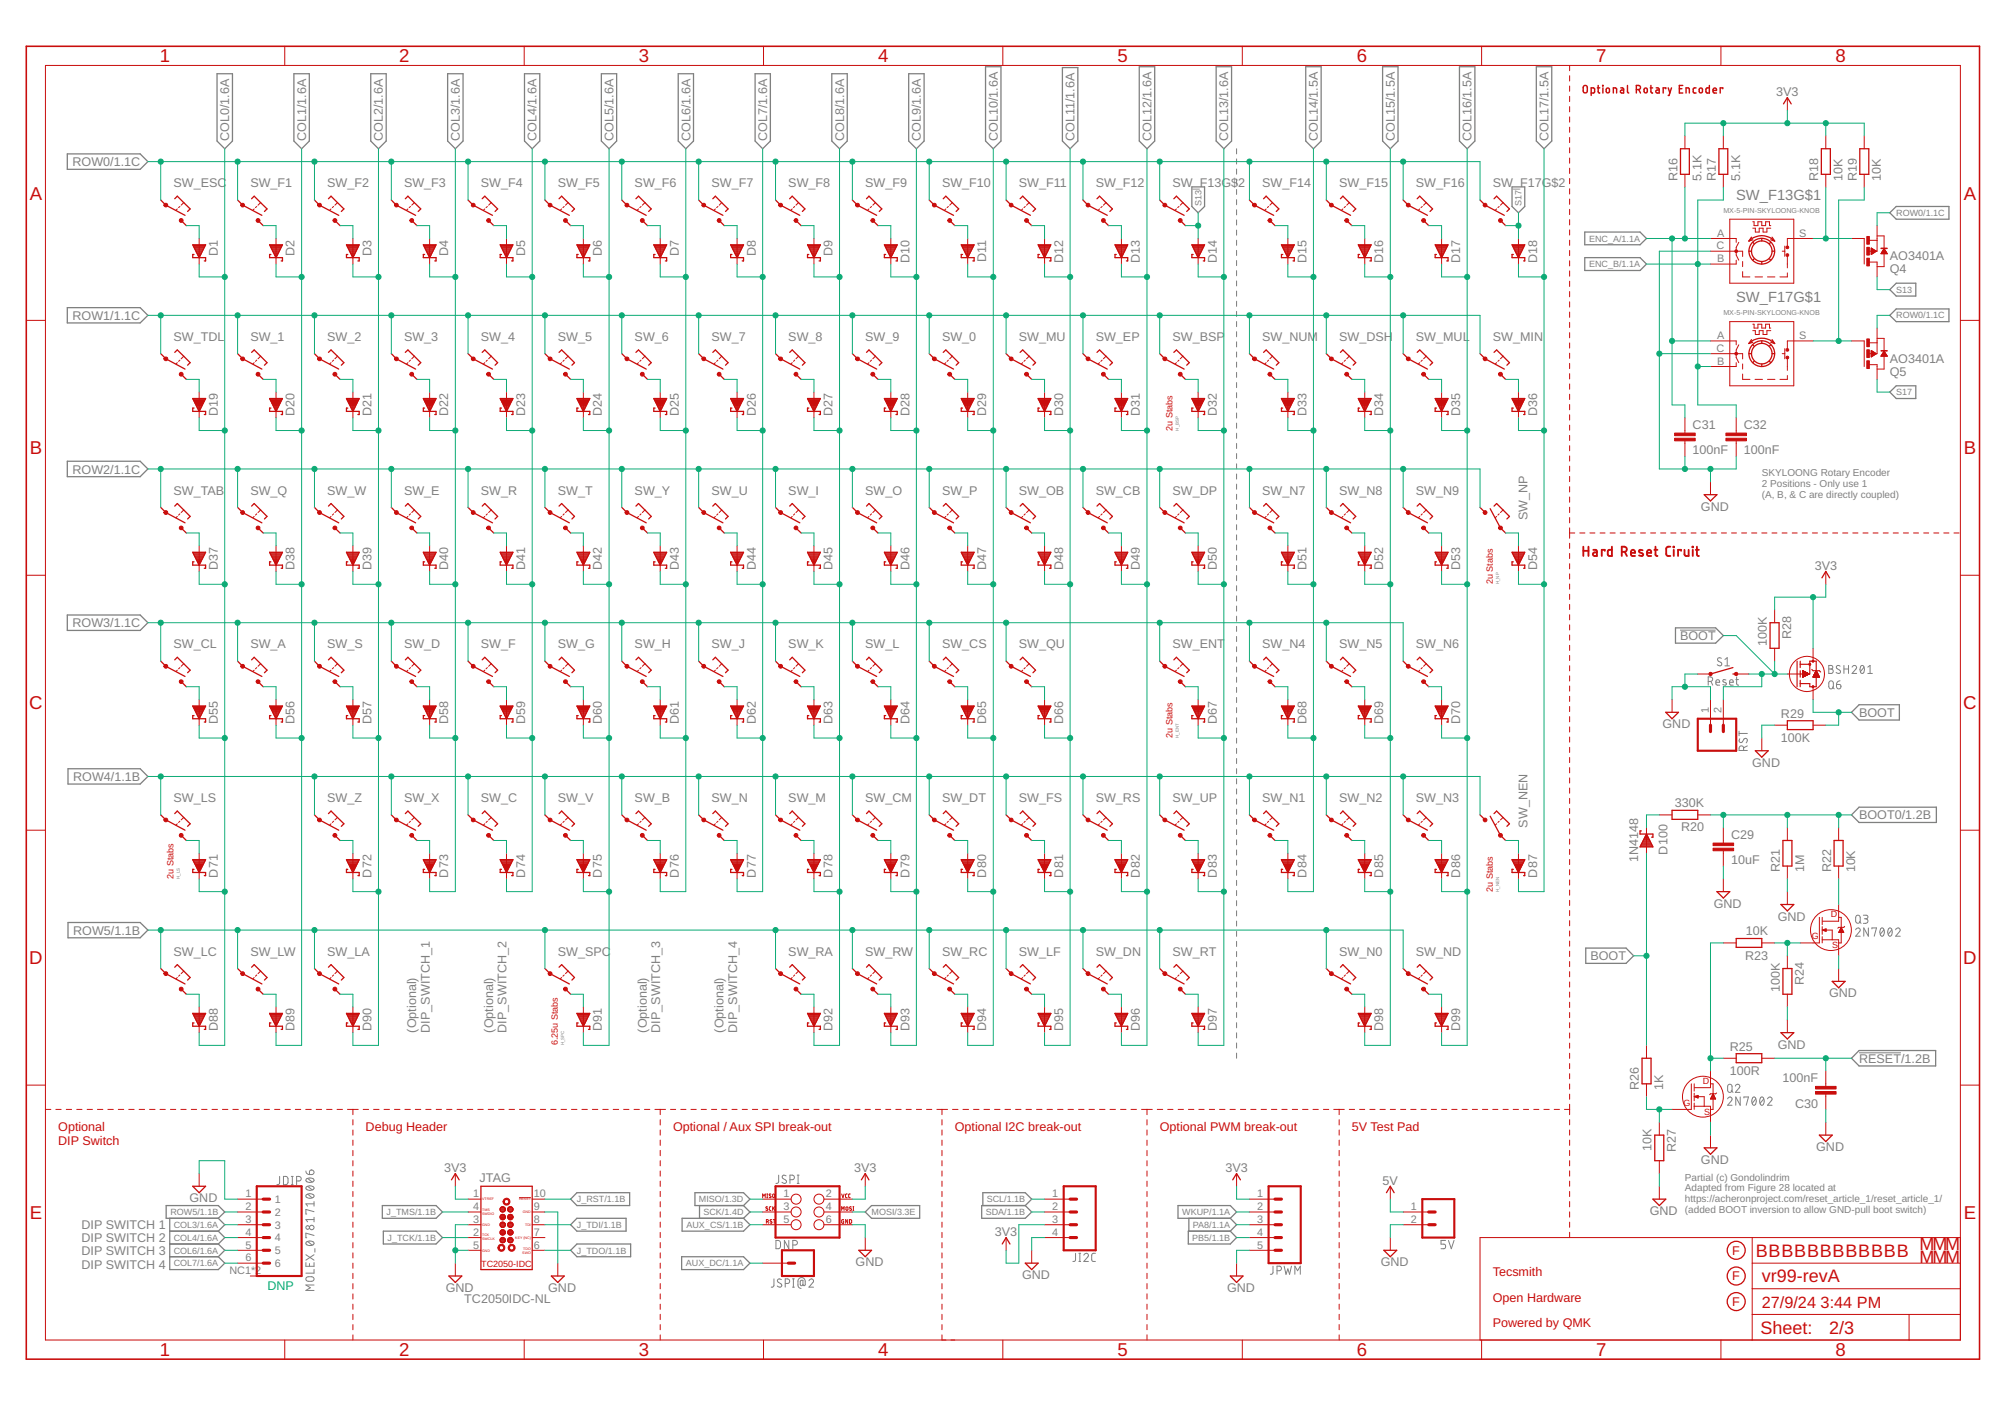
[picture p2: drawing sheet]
<svg xmlns="http://www.w3.org/2000/svg" width="297mm" height="210mm" viewBox="0 0 297 210" stroke-linecap="round" stroke-linejoin="round" font-family="sans-serif">
<defs><g id="words">
<g font-size="2.8" fill="#c90d0c">
<text x="23.7" y="9.3">1</text>
<text x="59.2" y="9.3">2</text>
<text x="94.6" y="9.3">3</text>
<text x="130.1" y="9.3">4</text>
<text x="165.5" y="9.3">5</text>
<text x="201" y="9.3">6</text>
<text x="236.5" y="9.3">7</text>
<text x="271.9" y="9.3">8</text>
<text x="4.4" y="29.6">A</text>
<text x="290.9" y="29.6">A</text>
<text x="4.4" y="67.3">B</text>
<text x="290.9" y="67.3">B</text>
<text x="4.3" y="105.1">C</text>
<text x="290.8" y="105.1">C</text>
<text x="4.3" y="142.8">D</text>
<text x="290.8" y="142.8">D</text>
<text x="4.4" y="180.6">E</text>
<text x="290.9" y="180.6">E</text>
<text x="23.7" y="200.9">1</text>
<text x="59.2" y="200.9">2</text>
<text x="94.6" y="200.9">3</text>
<text x="130.1" y="200.9">4</text>
<text x="165.5" y="200.9">5</text>
<text x="201" y="200.9">6</text>
<text x="236.5" y="200.9">7</text>
<text x="271.9" y="200.9">8</text>
</g>
<g font-size="2.7" fill="#c90d0c">
<text x="284.4" y="185.2">MMM</text>
<text x="260.1" y="186.2">BBBBBBBBBBBB</text>
<text x="261" y="190">vr99-revA</text>
<text x="284.4" y="187.1">MMM</text>
<text x="260.8" y="197.6">Sheet:</text>
<text x="271" y="197.6">2/3</text>
</g>
<g font-size="2.4" fill="#c90d0c">
<text x="261" y="193.8">27/9/24</text>
<text x="269.7" y="193.8">3:44 PM</text>
</g>
<g font-size="2.2" fill="#808080">
<text x="257.2" y="29.6">SW_F13G$1</text>
<text x="257.2" y="44.8">SW_F17G$1</text>
</g>
<g font-size="1.9" fill="#808080">
<text x="263.1" y="14.3">3V3</text>
<text x="34" y="20.9" transform="rotate(-90 34 20.9)">COL0/1.6A</text>
<text x="45.3" y="20.9" transform="rotate(-90 45.3 20.9)">COL1/1.6A</text>
<text x="56.7" y="20.9" transform="rotate(-90 56.7 20.9)">COL2/1.6A</text>
<text x="68.1" y="20.9" transform="rotate(-90 68.1 20.9)">COL3/1.6A</text>
<text x="79.5" y="20.9" transform="rotate(-90 79.5 20.9)">COL4/1.6A</text>
<text x="90.9" y="20.9" transform="rotate(-90 90.9 20.9)">COL5/1.6A</text>
<text x="102.3" y="20.9" transform="rotate(-90 102.3 20.9)">COL6/1.6A</text>
<text x="113.7" y="20.9" transform="rotate(-90 113.7 20.9)">COL7/1.6A</text>
<text x="125" y="20.9" transform="rotate(-90 125 20.9)">COL8/1.6A</text>
<text x="136.4" y="20.9" transform="rotate(-90 136.4 20.9)">COL9/1.6A</text>
<text x="147.8" y="20.9" transform="rotate(-90 147.8 20.9)">COL10/1.6A</text>
<text x="159.2" y="20.9" transform="rotate(-90 159.2 20.9)">COL11/1.6A</text>
<text x="170.6" y="20.9" transform="rotate(-90 170.6 20.9)">COL12/1.6A</text>
<text x="182" y="20.9" transform="rotate(-90 182 20.9)">COL13/1.6A</text>
<text x="195.3" y="20.9" transform="rotate(-90 195.3 20.9)">COL14/1.5A</text>
<text x="206.6" y="20.9" transform="rotate(-90 206.6 20.9)">COL15/1.5A</text>
<text x="218" y="20.9" transform="rotate(-90 218 20.9)">COL16/1.5A</text>
<text x="229.4" y="20.9" transform="rotate(-90 229.4 20.9)">COL17/1.5A</text>
<text x="10.7" y="24.6">ROW0/1.1C</text>
<text x="25.7" y="27.7">SW_ESC</text>
<text x="37.1" y="27.7">SW_F1</text>
<text x="48.5" y="27.7">SW_F2</text>
<text x="59.9" y="27.7">SW_F3</text>
<text x="71.2" y="27.7">SW_F4</text>
<text x="82.6" y="27.7">SW_F5</text>
<text x="94" y="27.7">SW_F6</text>
<text x="105.4" y="27.7">SW_F7</text>
<text x="116.8" y="27.7">SW_F8</text>
<text x="128.2" y="27.7">SW_F9</text>
<text x="139.6" y="27.7">SW_F10</text>
<text x="150.9" y="27.7">SW_F11</text>
<text x="162.3" y="27.7">SW_F12</text>
<text x="173.7" y="27.7">SW</text>
<text x="176.7" y="27.7">_F</text>
<text x="178.9" y="27.7">13G$2</text>
<text x="187" y="27.7">SW_F14</text>
<text x="198.4" y="27.7">SW_F15</text>
<text x="209.8" y="27.7">SW_F16</text>
<text x="221.2" y="27.7">SW</text>
<text x="224.2" y="27.7">_F</text>
<text x="226.3" y="27.7">17G$2</text>
<text x="248.5" y="26.8" transform="rotate(-90 248.5 26.8)">R16</text>
<text x="252.1" y="26.8" transform="rotate(-90 252.1 26.8)">5.1K</text>
<text x="254.2" y="26.8" transform="rotate(-90 254.2 26.8)">R17</text>
<text x="257.8" y="26.8" transform="rotate(-90 257.8 26.8)">5.1K</text>
<text x="269.4" y="26.8" transform="rotate(-90 269.4 26.8)">R18</text>
<text x="273" y="26.8" transform="rotate(-90 273 26.8)">10K</text>
<text x="275.1" y="26.8" transform="rotate(-90 275.1 26.8)">R19</text>
<text x="278.7" y="26.8" transform="rotate(-90 278.7 26.8)">10K</text>
<text x="32.3" y="37.9" transform="rotate(-90 32.3 37.9)">D1</text>
<text x="43.6" y="37.9" transform="rotate(-90 43.6 37.9)">D2</text>
<text x="55" y="37.9" transform="rotate(-90 55 37.9)">D3</text>
<text x="66.4" y="37.9" transform="rotate(-90 66.4 37.9)">D4</text>
<text x="77.8" y="37.9" transform="rotate(-90 77.8 37.9)">D5</text>
<text x="89.2" y="37.9" transform="rotate(-90 89.2 37.9)">D6</text>
<text x="100.6" y="37.9" transform="rotate(-90 100.6 37.9)">D7</text>
<text x="112" y="37.9" transform="rotate(-90 112 37.9)">D8</text>
<text x="123.3" y="37.9" transform="rotate(-90 123.3 37.9)">D9</text>
<text x="134.7" y="38.9" transform="rotate(-90 134.7 38.9)">D10</text>
<text x="146.1" y="38.8" transform="rotate(-90 146.1 38.8)">D11</text>
<text x="157.5" y="38.9" transform="rotate(-90 157.5 38.9)">D12</text>
<text x="168.9" y="38.9" transform="rotate(-90 168.9 38.9)">D13</text>
<text x="180.3" y="38.9" transform="rotate(-90 180.3 38.9)">D14</text>
<text x="193.6" y="38.9" transform="rotate(-90 193.6 38.9)">D15</text>
<text x="204.9" y="38.9" transform="rotate(-90 204.9 38.9)">D16</text>
<text x="216.3" y="38.9" transform="rotate(-90 216.3 38.9)">D17</text>
<text x="227.7" y="38.9" transform="rotate(-90 227.7 38.9)">D18</text>
<text x="280" y="38.6">AO3401A</text>
<text x="280" y="40.4">Q4</text>
<text x="10.7" y="47.4">ROW1/1.1C</text>
<text x="25.7" y="50.5">SW_TDL</text>
<text x="37.1" y="50.5">SW_1</text>
<text x="48.5" y="50.5">SW_2</text>
<text x="59.9" y="50.5">SW_3</text>
<text x="71.2" y="50.5">SW_4</text>
<text x="82.6" y="50.5">SW_5</text>
<text x="94" y="50.5">SW_6</text>
<text x="105.4" y="50.5">SW_7</text>
<text x="116.8" y="50.5">SW_8</text>
<text x="128.2" y="50.5">SW_9</text>
<text x="139.6" y="50.5">SW_0</text>
<text x="150.9" y="50.5">SW_MU</text>
<text x="162.3" y="50.5">SW_EP</text>
<text x="173.7" y="50.5">SW_BSP</text>
<text x="187" y="50.5">SW_NUM</text>
<text x="198.4" y="50.5">SW_DSH</text>
<text x="209.8" y="50.5">SW_MUL</text>
<text x="221.2" y="50.5">SW_MIN</text>
<text x="280" y="53.7">AO3401A</text>
<text x="280" y="55.6">Q5</text>
<text x="32.3" y="61.7" transform="rotate(-90 32.3 61.7)">D19</text>
<text x="43.6" y="61.7" transform="rotate(-90 43.6 61.7)">D20</text>
<text x="55" y="61.7" transform="rotate(-90 55 61.7)">D21</text>
<text x="66.4" y="61.7" transform="rotate(-90 66.4 61.7)">D22</text>
<text x="77.8" y="61.7" transform="rotate(-90 77.8 61.7)">D23</text>
<text x="89.2" y="61.7" transform="rotate(-90 89.2 61.7)">D24</text>
<text x="100.6" y="61.7" transform="rotate(-90 100.6 61.7)">D25</text>
<text x="112" y="61.7" transform="rotate(-90 112 61.7)">D26</text>
<text x="123.3" y="61.7" transform="rotate(-90 123.3 61.7)">D27</text>
<text x="134.7" y="61.7" transform="rotate(-90 134.7 61.7)">D28</text>
<text x="146.1" y="61.7" transform="rotate(-90 146.1 61.7)">D29</text>
<text x="157.5" y="61.7" transform="rotate(-90 157.5 61.7)">D30</text>
<text x="168.9" y="61.7" transform="rotate(-90 168.9 61.7)">D31</text>
<text x="180.3" y="61.7" transform="rotate(-90 180.3 61.7)">D32</text>
<text x="193.6" y="61.7" transform="rotate(-90 193.6 61.7)">D33</text>
<text x="204.9" y="61.7" transform="rotate(-90 204.9 61.7)">D34</text>
<text x="216.3" y="61.7" transform="rotate(-90 216.3 61.7)">D35</text>
<text x="227.7" y="61.7" transform="rotate(-90 227.7 61.7)">D36</text>
<text x="250.8" y="63.5">C31</text>
<text x="258.3" y="63.5">C32</text>
<text x="10.7" y="70.1">ROW2/1.1C</text>
<text x="250.8" y="67.3">100nF</text>
<text x="258.3" y="67.3">100nF</text>
<text x="25.7" y="73.3">SW_TAB</text>
<text x="37.1" y="73.3">SW_Q</text>
<text x="48.5" y="73.3">SW_W</text>
<text x="59.9" y="73.3">SW_E</text>
<text x="71.2" y="73.3">SW_R</text>
<text x="82.6" y="73.3">SW_T</text>
<text x="94" y="73.3">SW_Y</text>
<text x="105.4" y="73.3">SW_U</text>
<text x="116.8" y="73.3">SW_I</text>
<text x="128.2" y="73.3">SW_O</text>
<text x="139.6" y="73.3">SW_P</text>
<text x="150.9" y="73.3">SW_OB</text>
<text x="162.3" y="73.3">SW_CB</text>
<text x="173.7" y="73.3">SW_DP</text>
<text x="187" y="73.3">SW_N7</text>
<text x="198.4" y="73.3">SW_N8</text>
<text x="209.8" y="73.3">SW_N9</text>
<text x="226.3" y="77.1" transform="rotate(-90 226.3 77.1)">SW_NP</text>
<text x="252" y="75.6">GND</text>
<text x="32.3" y="84.5" transform="rotate(-90 32.3 84.5)">D37</text>
<text x="43.6" y="84.5" transform="rotate(-90 43.6 84.5)">D38</text>
<text x="55" y="84.5" transform="rotate(-90 55 84.5)">D39</text>
<text x="66.4" y="84.5" transform="rotate(-90 66.4 84.5)">D40</text>
<text x="77.8" y="84.5" transform="rotate(-90 77.8 84.5)">D41</text>
<text x="89.2" y="84.5" transform="rotate(-90 89.2 84.5)">D42</text>
<text x="100.6" y="84.5" transform="rotate(-90 100.6 84.5)">D43</text>
<text x="112" y="84.5" transform="rotate(-90 112 84.5)">D44</text>
<text x="123.3" y="84.5" transform="rotate(-90 123.3 84.5)">D45</text>
<text x="134.7" y="84.5" transform="rotate(-90 134.7 84.5)">D46</text>
<text x="146.1" y="84.5" transform="rotate(-90 146.1 84.5)">D47</text>
<text x="157.5" y="84.5" transform="rotate(-90 157.5 84.5)">D48</text>
<text x="168.9" y="84.5" transform="rotate(-90 168.9 84.5)">D49</text>
<text x="180.3" y="84.5" transform="rotate(-90 180.3 84.5)">D50</text>
<text x="193.6" y="84.5" transform="rotate(-90 193.6 84.5)">D51</text>
<text x="204.9" y="84.5" transform="rotate(-90 204.9 84.5)">D52</text>
<text x="216.3" y="84.5" transform="rotate(-90 216.3 84.5)">D53</text>
<text x="227.7" y="84.5" transform="rotate(-90 227.7 84.5)">D54</text>
<text x="268.8" y="84.5">3V3</text>
<text x="10.7" y="92.9">ROW3/1.1C</text>
<text x="248.9" y="94.8">BOOT</text>
<text x="261.8" y="95.7" transform="rotate(-90 261.8 95.7)">100K</text>
<text x="265.4" y="94.7" transform="rotate(-90 265.4 94.7)">R28</text>
<text x="25.7" y="96">SW_CL</text>
<text x="37.1" y="96">SW_A</text>
<text x="48.5" y="96">SW_S</text>
<text x="59.9" y="96">SW_D</text>
<text x="71.2" y="96">SW_F</text>
<text x="82.6" y="96">SW_G</text>
<text x="94" y="96">SW_H</text>
<text x="105.4" y="96">SW_J</text>
<text x="116.8" y="96">SW_K</text>
<text x="128.2" y="96">SW_L</text>
<text x="139.6" y="96">SW_CS</text>
<text x="150.9" y="96">SW_QU</text>
<text x="173.7" y="96">SW_ENT</text>
<text x="187" y="96">SW_N4</text>
<text x="198.4" y="96">SW_N5</text>
<text x="209.8" y="96">SW_N6</text>
<text x="32.3" y="107.2" transform="rotate(-90 32.3 107.2)">D55</text>
<text x="43.6" y="107.2" transform="rotate(-90 43.6 107.2)">D56</text>
<text x="55" y="107.2" transform="rotate(-90 55 107.2)">D57</text>
<text x="66.4" y="107.2" transform="rotate(-90 66.4 107.2)">D58</text>
<text x="77.8" y="107.2" transform="rotate(-90 77.8 107.2)">D59</text>
<text x="89.2" y="107.2" transform="rotate(-90 89.2 107.2)">D60</text>
<text x="100.6" y="107.2" transform="rotate(-90 100.6 107.2)">D61</text>
<text x="112" y="107.2" transform="rotate(-90 112 107.2)">D62</text>
<text x="123.3" y="107.2" transform="rotate(-90 123.3 107.2)">D63</text>
<text x="134.7" y="107.2" transform="rotate(-90 134.7 107.2)">D64</text>
<text x="146.1" y="107.2" transform="rotate(-90 146.1 107.2)">D65</text>
<text x="157.5" y="107.2" transform="rotate(-90 157.5 107.2)">D66</text>
<text x="180.3" y="107.2" transform="rotate(-90 180.3 107.2)">D67</text>
<text x="193.6" y="107.2" transform="rotate(-90 193.6 107.2)">D68</text>
<text x="204.9" y="107.2" transform="rotate(-90 204.9 107.2)">D69</text>
<text x="216.3" y="107.2" transform="rotate(-90 216.3 107.2)">D70</text>
<text x="246.3" y="107.9">GND</text>
<text x="263.9" y="106.3">R29</text>
<text x="275.4" y="106.2">BOOT</text>
<text x="259.6" y="113.6">GND</text>
<text x="263.9" y="109.9">100K</text>
<text x="10.8" y="115.7">ROW4/1.1B</text>
<text x="25.7" y="118.8">SW_LS</text>
<text x="48.5" y="118.8">SW_Z</text>
<text x="59.9" y="118.8">SW_X</text>
<text x="71.2" y="118.8">SW_C</text>
<text x="82.6" y="118.8">SW_V</text>
<text x="94" y="118.8">SW_B</text>
<text x="105.4" y="118.8">SW_N</text>
<text x="116.8" y="118.8">SW_M</text>
<text x="128.2" y="118.8">SW_CM</text>
<text x="139.6" y="118.8">SW_DT</text>
<text x="150.9" y="118.8">SW_FS</text>
<text x="162.3" y="118.8">SW_RS</text>
<text x="173.7" y="118.8">SW_UP</text>
<text x="187" y="118.8">SW_N1</text>
<text x="198.4" y="118.8">SW_N2</text>
<text x="209.8" y="118.8">SW_N3</text>
<text x="248.1" y="119.6">330K</text>
<text x="226.3" y="122.6" transform="rotate(-90 226.3 122.6)">SW_NEN</text>
<text x="249.1" y="123.2">R20</text>
<text x="256.5" y="124.2">C29</text>
<text x="275.4" y="121.4">BOOT0/1.2B</text>
<text x="32.3" y="130" transform="rotate(-90 32.3 130)">D71</text>
<text x="55" y="130" transform="rotate(-90 55 130)">D72</text>
<text x="66.4" y="130" transform="rotate(-90 66.4 130)">D73</text>
<text x="77.8" y="130" transform="rotate(-90 77.8 130)">D74</text>
<text x="89.2" y="130" transform="rotate(-90 89.2 130)">D75</text>
<text x="100.6" y="130" transform="rotate(-90 100.6 130)">D76</text>
<text x="112" y="130" transform="rotate(-90 112 130)">D77</text>
<text x="123.3" y="130" transform="rotate(-90 123.3 130)">D78</text>
<text x="134.7" y="130" transform="rotate(-90 134.7 130)">D79</text>
<text x="146.1" y="130" transform="rotate(-90 146.1 130)">D80</text>
<text x="157.5" y="130" transform="rotate(-90 157.5 130)">D81</text>
<text x="168.9" y="130" transform="rotate(-90 168.9 130)">D82</text>
<text x="180.3" y="130" transform="rotate(-90 180.3 130)">D83</text>
<text x="193.6" y="130" transform="rotate(-90 193.6 130)">D84</text>
<text x="204.9" y="130" transform="rotate(-90 204.9 130)">D85</text>
<text x="216.3" y="130" transform="rotate(-90 216.3 130)">D86</text>
<text x="227.7" y="130" transform="rotate(-90 227.7 130)">D87</text>
<text x="242.7" y="127.7" transform="rotate(-90 242.7 127.7)">1N4148</text>
<text x="247.1" y="126.6" transform="rotate(-90 247.1 126.6)">D100</text>
<text x="256.5" y="128">10uF</text>
<text x="263.7" y="129.2" transform="rotate(-90 263.7 129.2)">R21</text>
<text x="267.3" y="129.2" transform="rotate(-90 267.3 129.2)">1M</text>
<text x="271.3" y="129.2" transform="rotate(-90 271.3 129.2)">R22</text>
<text x="274.9" y="129.2" transform="rotate(-90 274.9 129.2)">10K</text>
<text x="253.9" y="134.5">GND</text>
<text x="263.4" y="136.4">GND</text>
<text x="10.8" y="138.5">ROW5/1.1B</text>
<text x="25.7" y="141.6">SW_LC</text>
<text x="37.1" y="141.6">SW_LW</text>
<text x="48.5" y="141.6">SW_LA</text>
<text x="82.6" y="141.6">SW_SPC</text>
<text x="116.8" y="141.6">SW_RA</text>
<text x="128.2" y="141.6">SW_RW</text>
<text x="139.6" y="141.6">SW_RC</text>
<text x="150.9" y="141.6">SW_LF</text>
<text x="162.3" y="141.6">SW_DN</text>
<text x="173.7" y="141.6">SW_RT</text>
<text x="198.4" y="141.6">SW_N0</text>
<text x="209.8" y="141.6">SW_ND</text>
<text x="235.6" y="142.2">BOOT</text>
<text x="258.5" y="142.1">R23</text>
<text x="258.6" y="138.5">10K</text>
<text x="263.7" y="146.9" transform="rotate(-90 263.7 146.9)">100K</text>
<text x="267.3" y="145.9" transform="rotate(-90 267.3 145.9)">R24</text>
<text x="271" y="147.7">GND</text>
<text x="32.3" y="152.8" transform="rotate(-90 32.3 152.8)">D88</text>
<text x="43.6" y="152.8" transform="rotate(-90 43.6 152.8)">D89</text>
<text x="55" y="152.8" transform="rotate(-90 55 152.8)">D90</text>
<text x="61.7" y="153" transform="rotate(-90 61.7 153)">(Optional)</text>
<text x="63.7" y="153" transform="rotate(-90 63.7 153)">DIP_SWITCH_1</text>
<text x="73.1" y="153" transform="rotate(-90 73.1 153)">(Optional)</text>
<text x="75" y="153" transform="rotate(-90 75 153)">DIP_SWITCH_2</text>
<text x="89.2" y="152.8" transform="rotate(-90 89.2 152.8)">D91</text>
<text x="95.8" y="153" transform="rotate(-90 95.8 153)">(Optional)</text>
<text x="97.8" y="153" transform="rotate(-90 97.8 153)">DIP_SWITCH_3</text>
<text x="107.2" y="153" transform="rotate(-90 107.2 153)">(Optional)</text>
<text x="109.2" y="153" transform="rotate(-90 109.2 153)">DIP_SWITCH_4</text>
<text x="123.3" y="152.8" transform="rotate(-90 123.3 152.8)">D92</text>
<text x="134.7" y="152.8" transform="rotate(-90 134.7 152.8)">D93</text>
<text x="146.1" y="152.8" transform="rotate(-90 146.1 152.8)">D94</text>
<text x="157.5" y="152.8" transform="rotate(-90 157.5 152.8)">D95</text>
<text x="168.9" y="152.8" transform="rotate(-90 168.9 152.8)">D96</text>
<text x="180.3" y="152.8" transform="rotate(-90 180.3 152.8)">D97</text>
<text x="204.9" y="152.8" transform="rotate(-90 204.9 152.8)">D98</text>
<text x="216.3" y="152.8" transform="rotate(-90 216.3 152.8)">D99</text>
<text x="256.3" y="155.6">R25</text>
<text x="263.4" y="155.3">GND</text>
<text x="242.8" y="161.5" transform="rotate(-90 242.8 161.5)">R26</text>
<text x="246.4" y="161.5" transform="rotate(-90 246.4 161.5)">1K</text>
<text x="256.3" y="159.2">100R</text>
<text x="264.1" y="160.3">100nF</text>
<text x="275.4" y="157.4">RESET/1.2B</text>
<text x="265.9" y="164.1">C30</text>
<text x="65.8" y="173.6">3V3</text>
<text x="126.5" y="173.6">3V3</text>
<text x="181.6" y="173.6">3V3</text>
<text x="244.7" y="170.5" transform="rotate(-90 244.7 170.5)">10K</text>
<text x="248.3" y="170.6" transform="rotate(-90 248.3 170.6)">R27</text>
<text x="252" y="172.4">GND</text>
<text x="269.1" y="170.5">GND</text>
<text x="28.1" y="178.1">GND</text>
<text x="71.1" y="175.2">JTAG</text>
<text x="204.8" y="175.5">5V</text>
<text x="12.1" y="182">DIP SWITCH 1</text>
<text x="12.1" y="184">DIP SWITCH 2</text>
<text x="12.1" y="186">DIP SWITCH 3</text>
<text x="147.4" y="183.1">3V3</text>
<text x="244.4" y="180">GND</text>
<text x="12.1" y="188">DIP SWITCH 4</text>
<text x="66" y="191.4">GND</text>
<text x="81.2" y="191.4">GND</text>
<text x="126.8" y="187.6">GND</text>
<text x="151.4" y="189.5">GND</text>
<text x="181.8" y="191.4">GND</text>
<text x="204.6" y="187.6">GND</text>
<text x="68.8" y="193">TC2050IDC-NL</text>
</g>
<g font-size="1.9" fill="#c90d0c">
<text x="8.6" y="167.6">Optional</text>
<text x="54.2" y="167.6">Debug Header</text>
<text x="99.7" y="167.6">Optional / Aux SPI break-out</text>
<text x="141.5" y="167.6">Optional I2C break-out</text>
<text x="171.8" y="167.6">Optional PWM break-out</text>
<text x="200.3" y="167.6">5V Test Pad</text>
<text x="8.6" y="169.6">DIP Switch</text>
<text x="256.6" y="185.9">F</text>
<text x="221.2" y="189">Tecsmith</text>
<text x="256.6" y="189.7">F</text>
<text x="221.2" y="192.8">Open Hardware</text>
<text x="221.2" y="196.6">Powered by QMK</text>
<text x="256.6" y="193.5">F</text>
</g>
<text font-size="1.9" fill="#0dab76" x="39.6" y="191.1">DNP</text>
<g font-size="1.6" fill="#808080">
<text x="254.4" y="35.1">A</text>
<text x="266.5" y="35.1">S</text>
<text x="254.3" y="37">C</text>
<text x="254.4" y="38.8">B</text>
<text x="254.3" y="52.1">C</text>
<text x="254.4" y="50.2">A</text>
<text x="266.5" y="50.2">S</text>
<text x="254.4" y="54">B</text>
<text x="253.1" y="105.7" transform="rotate(-90 253.1 105.7)">1</text>
<text x="255" y="105.7" transform="rotate(-90 255 105.7)">2</text>
<text x="36.4" y="177.4">1</text>
<text x="36.4" y="179.3">2</text>
<text x="40.7" y="178.2">1</text>
<text x="70.1" y="179.3">4</text>
<text x="70.1" y="177.4">1</text>
<text x="79.1" y="179.3">9</text>
<text x="79.1" y="177.4">10</text>
<text x="116.1" y="177.4">1</text>
<text x="116.1" y="179.3">3</text>
<text x="122.3" y="177.4">2</text>
<text x="122.3" y="179.3">4</text>
<text x="155.9" y="177.4">1</text>
<text x="155.9" y="179.3">2</text>
<text x="186.3" y="177.4">1</text>
<text x="186.3" y="179.3">2</text>
<text x="209" y="179.3">1</text>
<text x="36.4" y="181.2">3</text>
<text x="36.4" y="183.1">4</text>
<text x="36.4" y="185">5</text>
<text x="40.7" y="180.1">2</text>
<text x="40.7" y="182">3</text>
<text x="40.7" y="183.9">4</text>
<text x="40.7" y="185.8">5</text>
<text x="70.1" y="183.1">2</text>
<text x="70.1" y="185">5</text>
<text x="70.1" y="181.2">3</text>
<text x="79.1" y="185">6</text>
<text x="79.1" y="181.2">8</text>
<text x="79.1" y="183.1">7</text>
<text x="116.1" y="181.2">5</text>
<text x="122.3" y="181.2">6</text>
<text x="155.9" y="181.2">3</text>
<text x="155.9" y="183.1">4</text>
<text x="186.3" y="181.2">3</text>
<text x="186.3" y="183.1">4</text>
<text x="186.3" y="185">5</text>
<text x="209" y="181.2">2</text>
<text x="34" y="188.7">NC1*2</text>
<text x="36.4" y="186.9">6</text>
<text x="40.7" y="187.7">6</text>
</g>
<g font-size="1.5" fill="#808080">
<text x="261" y="70.5">SKYLOONG Rotary Encoder</text>
<text x="261" y="72.1">2 Positions - Only use 1</text>
<text x="261" y="73.7">(A, B, &amp; C are directly coupled)</text>
<text x="249.6" y="174.9">Partial (c) Gondolindrim</text>
<text x="249.6" y="176.5">Adapted from Figure 28 located at</text>
<text x="249.6" y="178.1">https://acheronproject.com/reset_article_1/reset_article_1/</text>
<text x="249.6" y="179.7">(added BOOT inversion to allow GND-pull boot switch)</text>
</g>
<g font-size="1.3" fill="#808080">
<text x="178" y="30.6" transform="rotate(-90 178 30.6)">S13</text>
<text x="225.4" y="30.6" transform="rotate(-90 225.4 30.6)">S17</text>
<text x="235.4" y="35.8">ENC_A/1.1A</text>
<text x="280.9" y="32">ROW0/1.1C</text>
<text x="235.4" y="39.6">ENC_B/1.1A</text>
<text x="280.9" y="47.2">ROW0/1.1C</text>
<text x="280.9" y="43.4">S13</text>
<text x="280.9" y="58.6">S17</text>
<text x="85.5" y="178.1">J_RST/1.1B</text>
<text x="103.5" y="178.1">MISO/1.3D</text>
<text x="146.2" y="178.1">SCL/1.1B</text>
<text x="25.2" y="180">ROW5/1.1B</text>
<text x="25.7" y="181.9">COL3/1.6A</text>
<text x="25.7" y="183.8">COL4/1.6A</text>
<text x="25.7" y="185.7">COL6/1.6A</text>
<text x="57.3" y="180">J_TMS/1.1B</text>
<text x="57.4" y="183.8">J_TCK/1.1B</text>
<text x="85.5" y="185.7">J_TDO/1.1B</text>
<text x="85.5" y="181.9">J_TDI/1.1B</text>
<text x="101.7" y="181.9">AUX_CS/1.1B</text>
<text x="104.2" y="180">SCK/1.4D</text>
<text x="129.1" y="180">MOSI/3.3E</text>
<text x="146" y="180">SDA/1.1B</text>
<text x="175.1" y="180">WKUP/1.1A</text>
<text x="176.6" y="183.8">PB5/1.1B</text>
<text x="176.7" y="181.9">PA8/1.1A</text>
<text x="25.7" y="187.6">COL7/1.6A</text>
<text x="101.6" y="187.6">AUX_DC/1.1A</text>
</g>
<g font-size="1.3" fill="#c90d0c">
<text x="173.7" y="63.8" transform="rotate(-90 173.7 63.8)">2u Stabs</text>
<text x="221.2" y="86.6" transform="rotate(-90 221.2 86.6)">2u Stabs</text>
<text x="173.7" y="109.3" transform="rotate(-90 173.7 109.3)">2u Stabs</text>
<text x="25.7" y="130.2" transform="rotate(-90 25.7 130.2)">2u Stabs</text>
<text x="221.2" y="132.1" transform="rotate(-90 221.2 132.1)">2u Stabs</text>
<text x="271.3" y="135.9">D</text>
<text x="268.4" y="139.1">G</text>
<text x="271.4" y="140.4">S</text>
<text x="82.6" y="154.9" transform="rotate(-90 82.6 154.9)">6.25u Stabs</text>
<text x="252.3" y="160.6">D</text>
<text x="249.4" y="163.8">G</text>
<text x="252.5" y="165.1">S</text>
<text x="71.3" y="187.7">TC2050-IDC</text>
</g>
<g font-size="1.1" fill="#808080">
<text x="255.3" y="31.5">MX-5-PIN-SKYLOONG-KNOB</text>
<text x="255.3" y="46.7">MX-5-PIN-SKYLOONG-KNOB</text>
</g>
<g font-size=".7" fill="#808080">
<text x="174.7" y="63.8" transform="rotate(-90 174.7 63.8)">H_BSP</text>
<text x="222.1" y="86.6" transform="rotate(-90 222.1 86.6)">H_NP</text>
<text x="174.7" y="109.3" transform="rotate(-90 174.7 109.3)">H_ENT</text>
<text x="26.7" y="130.2" transform="rotate(-90 26.7 130.2)">H_LS</text>
<text x="222.1" y="132.1" transform="rotate(-90 222.1 132.1)">H_NEN</text>
<text x="83.6" y="154.9" transform="rotate(-90 83.6 154.9)">H_SPC</text>
</g>
<g font-size=".5" fill="#c90d0c">
<text x="71.4" y="177.8">VTREF</text>
<text x="71.4" y="179.9">SWDIO</text>
<text x="71.4" y="179.3">TMS</text>
<text x="76.9" y="177.8">RESET</text>
<text x="77.5" y="179.7">GND</text>
<text x="71.4" y="183.7">SWCLK</text>
<text x="71.4" y="183.1">TCK</text>
<text x="71.4" y="185.4">GND</text>
<text x="71.4" y="181.6">GND</text>
<text x="76.3" y="183.5">KEY (NC)</text>
<text x="77.4" y="185.8">SWO</text>
<text x="77.5" y="185.2">TDO</text>
<text x="77.8" y="181.6">TDI</text>
</g>
</g></defs>
<g fill="none" stroke="#808080" stroke-width=".15">
<path d="M183.2 22v.8M183.2 23.5v.8M183.2 25v.8M183.2 26.5v.8M183.2 28.1v.7M183.2 29.6v.7M183.2 31.1v.7M183.2 32.6v.7M183.2 34.1v.7M183.2 35.6v.7M183.2 37.1v.7M183.2 38.6v.7"/>
<path d="M183.2 40.1v.8M183.2 41.6v.8M183.2 43.1v.8M183.2 44.6v.8M183.2 46.1v.8M183.2 47.6v.8M183.2 49.1v.8M183.2 50.6v.8M183.2 52.1v.8M183.2 53.6v.8M183.2 55.2v.7M183.2 56.7v.7"/>
<path d="M183.2 58.2v.7M183.2 59.7v.7M183.2 61.2v.7M183.2 62.7v.7M183.2 64.2v.7M183.2 65.7v.7M183.2 67.2v.7M183.2 68.7v.7M183.2 70.2v.8M183.2 71.7v.8M183.2 73.2v.8M183.2 74.7v.8"/>
<path d="M183.2 76.2v.8M183.2 77.7v.8M183.2 79.2v.8M183.2 80.7v.8M183.2 82.3v.7M183.2 83.8v.7M183.2 85.3v.7M183.2 86.8v.7M183.2 88.3v.7M183.2 89.8v.7M183.2 91.3v.7M183.2 92.8v.7"/>
<path d="M183.2 94.3v.7M183.2 95.8v.7M183.2 97.3v.8M183.2 98.8v.8M248.9 93.3h5.3M255 97.5a.31 .31 0 0 0-.4 0 .31 .31 0 0 0 0 .4l.4 .2a.3 .3 0 0 1 0 .5 .3 .3 0 0 1-.5 0l-.1-.1M255.5 97.7l.4-.3v1.2M255.5 98.6h.7M270.9 98.6l.6 .1v.3l-.2 .1a.33 .33 0 0 1 .3 .3 .33 .33 0 0 1-.3 .4h-.4zM270.9 99.1h.4M272.6 98.7l-.4-.1-.1 .2v.2l.5 .4a.34 .34 0 0 1-.2 .4 .34 .34 0 0 1-.4-.2M273.2 99.1h.7"/>
<path d="M273.2 98.6v1.2M273.9 98.6v1.2M274.4 98.8a.33 .33 0 0 1 .5-.2 .33 .33 0 0 1 .1 .5l-.6 .7h.7M275.7 98.7l.2-.1a.69 .69 0 0 1 0 1.2 .76 .76 0 0 1-.2-1.1zM276.2 98.8l-.6 .7M276.7 99.8h.7M276.7 98.8l.4-.2v1.2M183.2 100.3v.8M183.2 101.8v.8M183.2 103.3v.8M183.2 104.8v.8M183.2 106.3v.8"/>
<path d="M183.2 107.8v.8M183.2 109.3v.8M183.2 110.8v.8M183.2 112.4v.7M183.2 113.9v.7M183.2 115.4v.7M183.2 116.9v.7M183.2 118.4v.7M183.2 119.9v.7M253.1 100.9h.3a.34 .34 0 0 0 .3-.3 .34 .34 0 0 0-.3-.3h-.3v1.2M253.5 100.9l.2 .6M254.2 101.1h.6a.29 .29 0 0 0-.2-.4 .29 .29 0 0 0-.4 .2v.5l.6 .1"/>
<path d="M255.7 100.7h-.4l-.1 .2 .5 .3 .1 .2a.36 .36 0 0 1-.6 0M256.2 101.1h.6a.28 .28 0 0 0-.2-.4 .28 .28 0 0 0-.4 .2l.1 .5 .5 .1M257.2 100.7h.4M257.3 100.3v1l.3 .2M257.6 108.3v.7M257.6 108.6h1.3M257.7 109.4a.3 .3 0 0 0 0 .5 .3 .3 0 0 0 .4 0l.3-.4a.3 .3 0 0 1 .4 0 .3 .3 0 0 1 0 .4l-.1 .1M258.3 111.2v-.4a.34 .34 0 0 0-.3-.3 .34 .34 0 0 0-.4 .3v.4h1.3M258.9 110.5l-.6 .3M271.1 100.9a.34 .34 0 0 1 .5 .3v.5a.34 .34 0 0 1-.3 .4 .34 .34 0 0 1-.4-.4v-.5zM271.5 101.8l.2 .2M272.1 101.4h.4a.33 .33 0 0 1 .2 .4 .33 .33 0 0 1-.3 .2 .33 .33 0 0 1-.3-.3z"/>
<path d="M272.6 100.8l-.3 .1-.2 .5M183.2 121.4v.7M183.2 122.9v.7M183.2 124.4v.8M183.2 125.9v.8M183.2 127.4v.8M183.2 128.9v.8M183.2 130.4v.8M183.2 131.9v.8M183.2 133.4v.8M183.2 134.9v.8M183.2 136.4v.8"/>
<path d="M183.2 137.9v.8M183.2 139.4v.8M274.9 137.7a.33 .33 0 0 1 .5-.2 .33 .33 0 0 1 .1 .5l-.6 .7h.7M275 135.6a.34 .34 0 0 1 .4 0 .34 .34 0 0 1 .2 .3v.5a.34 .34 0 0 1-.3 .4 .34 .34 0 0 1-.4-.4v-.5zM275.5 136.5l.2 .3M276.1 135.6h.5l.1 .2-.1 .3h-.4M276.4 136.1a.34 .34 0 0 1 .3 .3 .34 .34 0 0 1-.3 .4h-.3M276.8 137.5v1.2l-.7-1.2v1.2M277.3 137.6v-.1h.7l-.3 1.2M278.7 137.5h.1a.73 .73 0 0 1 0 1.2 .8 .8 0 0 1-.1-1.2zM279.1 137.7l-.5 .7M279.8 137.5h.2a.73 .73 0 0 1 0 1.2 .8 .8 0 0 1-.2-1.2z"/>
<path d="M280.3 137.7l-.6 .7M280.8 137.7a.33 .33 0 0 1 .5-.2 .33 .33 0 0 1 .1 .5l-.6 .7h.7M183.2 140.9v.8M183.2 142.5v.7M183.2 144v.7M183.2 145.5v.7M183.2 147v.7M183.2 148.5v.7M183.2 150v.7M183.2 151.5v.8M183.2 153v.8M183.2 154.5v.8"/>
<path d="M183.2 156v.8M275.4 156h6.2M41.4 174.3v1l-.1 .2h-.3M42 174.3l.6 .1a.97 .97 0 0 1 0 .9l-.1 .2h-.5zM43.2 175.5h.2M43.2 174.3h.2M43.3 174.3v1.2M43.9 174.9h.4a.34 .34 0 0 0 .3-.3 .34 .34 0 0 0-.3-.3h-.4v1.2M45.3 173.5a.49 .49 0 0 0 .5 .5M45.4 177a.76 .76 0 0 1 1.1 .2 .71 .71 0 0 1-1.2 0zM45.4 175.8a.76 .76 0 0 1 1.1 .2 .71 .71 0 0 1-1.2 0zM45.4 174.6a.76 .76 0 0 1 1.1 .2 .73 .73 0 0 1-1.2 0z"/>
<path d="M45.6 176.9l.6 .5M45.6 175.7l.6 .6M45.6 174.6l.6 .5M45.9 173.4a.34 .34 0 0 1 .6 .1 .34 .34 0 0 1-.3 .5h-.4zM46.5 178v.7M46.5 179.5l-1.2-.3v.6h.1M46.5 178.3h-1.2l.3 .4M115.4 174.1l-.1 1-.1 .2h-.2M116.5 174.2l-.4-.1-.2 .1v.3l.5 .3a.3 .3 0 0 1 0 .4 .3 .3 0 0 1-.4 0l-.2-.1M117 174.8h.4a.34 .34 0 0 0 .3-.4 .34 .34 0 0 0-.3-.3h-.4v1.2M118.1 175.3h.3M118.1 174.1h.3"/>
<path d="M118.2 174.1v1.2M255.9 162.8a.33 .33 0 0 1 .5-.3 .33 .33 0 0 1 .1 .5l-.6 .7h.7M256.1 160.7a.33 .33 0 0 1 .3-.1 .33 .33 0 0 1 .2 .4v.5a.33 .33 0 0 1-.3 .3 .33 .33 0 0 1-.4-.3l.1-.7zM256.5 161.5l.3 .3M257.1 160.9a.33 .33 0 0 1 .5-.3 .33 .33 0 0 1 .1 .5l-.6 .7h.7M257.8 162.5v1.2l-.6-1.2v1.2M258.4 162.6v-.1h.6l-.3 1.2M259.7 162.6l.2-.1a.73 .73 0 0 1 0 1.2 .76 .76 0 0 1-.2-1.1zM260.1 162.8l-.5 .6M260.8 162.6l.2-.1a.73 .73 0 0 1 0 1.2 .76 .76 0 0 1-.2-1.1zM261.3 162.8l-.5 .6M261.9 162.8a.33 .33 0 0 1 .4-.3 .33 .33 0 0 1 .1 .5l-.5 .7h.6"/>
<path d="M45.3 187v.6h1.2v-.6M45.3 185.9l1.2 .8M45.4 189.3a.95 .95 0 0 1 1 0 .32 .32 0 0 1 .1 .3 .32 .32 0 0 1-.3 .2h-.5a.34 .34 0 0 1-.4-.2 .34 .34 0 0 1 .1-.3zM45.4 184a.76 .76 0 0 1 1.1 .2 .71 .71 0 0 1-1.2 0zM45.6 183.9l.6 .5M45.8 187.2v.4M46.5 190.4h-1.2l.7 .4-.7 .4h1.2M46.5 188v.6h-1.2M46.5 180.3v.7M46.5 183l-1.2-.3v.6h.1M46.5 185.9l-1.2 .8M46.5 180.7h-1.2l.3 .3"/>
<path d="M46.7 185v.5M114.7 189.4l-.1 1.1-.1 .1-.2 .1M115 183.7l.5 .2a.97 .97 0 0 1 .1 .9l-.2 .2h-.4zM115.8 189.5h-.5l-.1 .2v.2l.5 .3a.3 .3 0 0 1 0 .4 .3 .3 0 0 1-.4 0l-.2-.1M116.3 190.1h.4a.34 .34 0 0 0 .3-.3 .34 .34 0 0 0-.3-.4h-.4v1.3M116.9 183.7v1.3l-.7-1.3v1.3M117.4 190.7h.3M117.4 189.4h.3M117.5 184.4h.3a.34 .34 0 0 0 .3-.3 .34 .34 0 0 0-.3-.4h-.3v1.3M117.5 189.4v1.3M119 190.3l-.1 .1h-.3v-.7h.4v.7h.2l.1-.1a.89 .89 0 0 0-.3-1 .54 .54 0 0 0-.8 .5v.6a.47 .47 0 0 0 .5 .5M119.8 189.7a.33 .33 0 0 1 .5-.2 .33 .33 0 0 1 .1 .5l-.6 .7h.7"/>
<path d="M159.3 185.7v1l-.1 .2h-.3M159.8 186.9h.3M159.8 185.7h.3M160 185.7v1.2M160.6 185.9a.33 .33 0 0 1 .4-.2 .33 .33 0 0 1 .1 .5l-.5 .7h.6M162.3 185.7h-.4l-.2 .2 .1 .8 .1 .2h.4M188.6 187.6v1l-.2 .1-.2 .1M189.2 188.2h.3a.34 .34 0 0 0 .3-.3 .34 .34 0 0 0-.3-.3h-.3v1.2M190.2 187.6l.3 1.2 .3-.8 .3 .8 .2-1.2M191.8 188.8v-1.2l.4 .6 .4-.6v1.2M214.2 183.7h-.7v.6h.4a.35 .35 0 0 1 .3 .3 .35 .35 0 0 1-.3 .4h-.4M214.6 183.7l.4 1.3 .4-1.3"/>
<circle cx="45.6" cy="181.8" r=".26"/>
<circle cx="46.2" cy="181.8" r=".33"/>
</g>
<g fill="none" stroke="#808080" stroke-width=".19">
<path d="M32.2 10.9h2.2v10l-1.1 1.1-1.1-1.1zM43.5 10.9h2.3v10l-1.1 1.1-1.2-1.1zM54.9 10.9h2.3v10l-1.1 1.1-1.2-1.1zM66.3 10.9h2.3v10l-1.1 1.1-1.2-1.1zM77.7 10.9h2.3v10l-1.2 1.1-1.1-1.1zM89.1 10.9h2.3v10l-1.2 1.1-1.1-1.1zM100.5 10.9h2.2v10l-1.1 1.1-1.1-1.1zM111.9 10.9h2.2v10l-1.1 1.1-1.1-1.1zM123.2 10.9h2.3v10l-1.1 1.1-1.2-1.1zM134.6 10.9h2.3v10l-1.1 1.1-1.2-1.1zM146 9.9h2.3v11l-1.1 1.1-1.2-1.1zM157.4 10h2.3v10.9l-1.2 1.1-1.1-1.1z"/>
<path d="M168.8 9.9h2.3v11l-1.2 1.1-1.1-1.1zM180.2 9.9h2.3v11l-1.2 1.1-1.1-1.1zM193.4 9.9h2.3v11l-1.1 1.1-1.2-1.1zM204.8 9.9h2.3v11l-1.1 1.1-1.2-1.1zM216.2 9.9h2.3v11l-1.1 1.1-1.2-1.1zM227.6 9.9h2.3v11l-1.2 1.1-1.1-1.1zM10 22.8h10.8l1.1 1.1-1.1 1.2h-10.8zM176.6 27.7h1.9v2.9l-1 .9-.9-.9zM224 27.7h1.9v2.9l-.9 .9-1-.9zM234.8 34.4h8.2l.9 .9-.9 1h-8.2zM234.8 38.2h8.2l.9 .9-.9 1h-8.2zM280 31.5l.9-.9h7.8v1.9h-7.8z"/>
<path d="M10 45.6h10.8l1.1 1.1-1.1 1.1h-10.8zM280 46.7l.9-.9h7.8v1.8h-7.8zM280 42.9l.9-.9h2.9v1.9h-2.9zM280 58.1l.9-1h2.9v1.9h-2.9zM10 68.3h10.8l1.1 1.2-1.1 1.1h-10.8zM10 91.1h10.8l1.1 1.1-1.1 1.2h-10.8zM248.2 93h6l1.1 1.1-1.1 1.2h-6zM10.1 113.9h10.7l1.1 1.1-1.1 1.1h-10.7zM274.3 105.5l1.1-1.1h6v2.3h-6zM275.4 119.6h11.5v2.2h-11.5l-1.1-1.1zM10.1 136.7h10.7l1.1 1.1-1.1 1.1h-10.7zM234.9 140.4h6l1.1 1.2-1.1 1.1h-6z"/>
<path d="M275.4 155.6h11.4v2.3h-11.4l-1.1-1.1zM24.6 178.6h7.7l1 .9-1 1h-7.7zM56.6 178.6h8l1 .9-1 1h-8zM85.5 176.7h7.8v1.9h-7.8l-1-1zM103 176.7h7.2l.9 .9-.9 1h-7.2zM103.6 178.6v1.9M110.2 178.6l.9 .9-.9 1M129.1 178.6h7.1v1.9h-7.1l-.9-1zM145.4 178.6h6.5l.9 .9-.9 1h-6.5zM145.6 178.6v-1.9h6.3l.9 .9-.9 1M174.5 178.6h7.8l.9 .9-.9 1h-7.8zM25.1 182.4h7.2"/>
<path d="M25.1 180.5v7.6h7.2l1-1-1-.9M25.1 184.3h7.2M25.1 186.2h7.2M32.3 180.5l1 .9-1 1M32.3 182.4l1 .9-1 1M32.3 184.3l1 .9-1 1M56.8 182.4h7.8l1 .9-1 1h-7.8zM84.5 185.2l1-.9h7.9v1.9h-7.9zM85.5 180.5h7.3v1.9h-7.3l-1-1zM101 186.2h9.2l.9 .9-.9 1h-9.2zM101 180.5h9.2l.9 .9-.9 1h-9.2zM176 182.4h6.3l.9 .9-.9 1h-6.3z"/>
<path d="M176.1 180.5v1.9M182.3 180.5l.9 .9-.9 1"/>
</g>
<g fill="none" stroke="#c90d0c" stroke-width=".28">
<path d="M234.6 81v1.4M234.6 81.6h.7M235.3 81v1.4M236.1 81.4l.4 .1 .1 .2v.7l-.5-.1-.1-.2v-.2l.6-.1M237.7 81.6v-.2h-.4v1M238.8 81v1.4l-.5-.1-.1-.2v-.5l.6-.2M240.3 81.7h.3a.38 .38 0 0 0 .4-.3 .38 .38 0 0 0-.4-.4h-.3v1.4M240.7 81.7l.3 .7M241.6 81.9h.6a.32 .32 0 0 0-.2-.4 .32 .32 0 0 0-.4 .2l.1 .6 .5 .1M243.4 81.5h-.5l-.1 .2 .6 .3v.3a.43 .43 0 0 1-.6 0M244 81.9h.6a.32 .32 0 0 0-.2-.4 .32 .32 0 0 0-.4 .2l.1 .6 .5 .1M245.1 81.4h.5"/>
<path d="M245.3 81v1.3l.3 .1M247.5 81h-.5l-.2 .3 .1 .9 .1 .1 .5 .1M247.9 81l.1 .1zM248 81.4v1M249 81.6v-.2h-.4v1M249.6 81.4v.7l.2 .3h.4v-1M250.7 81l.1 .1zM250.8 81.4v1M251.2 81.4h.5M251.4 81v1.3l.3 .1"/>
</g>
<g fill="none" stroke="#c90d0c" stroke-width=".21">
<path d="M234.7 12.7a.31 .31 0 0 1 .3 0 .31 .31 0 0 1 .2 .3v.5a.31 .31 0 0 1-.3 .3 .31 .31 0 0 1-.4-.3zM235.7 13.8l.5-.1v-.6l-.5-.1v1.1M236.6 13h.4M236.8 12.7v.9l.1 .2h.1M237.4 12.7h.1zM237.5 13v.8M238 13.1l.3-.1 .1 .2v.5l-.3 .1-.1-.2zM239 13.8v-.8l.5 .1v.7M240.1 13h.3l.1 .2v.6l-.3-.1-.1-.3 .4-.1M241.1 12.7v.9l.2 .2M242.4 13.3h.3a.31 .31 0 0 0 .3-.3 .31 .31 0 0 0-.3-.3h-.3v1.1M242.8 13.3l.2 .5"/>
<path d="M243.6 13.1l.3-.1 .1 .2v.5l-.2 .1-.2-.2zM244.5 13h.3M244.6 12.7v.9l.2 .2M245.4 13h.2l.2 .2v.6l-.4-.1-.1-.3 .5-.1M246.8 13.1v-.1h-.4v.8M247.1 13l.3 .8M247.6 13l-.3 1.1h-.2M248.8 13.1h.4M249.3 12.7h-.5v1.1h.5M249.8 13.8v-.8l.5 .1v.7M251.3 13l-.4 .1-.1 .1 .1 .5 .4 .1M251.8 13.1l.2-.1 .2 .2-.1 .5-.2 .1-.1-.2z"/>
<path d="M253.2 12.7v1.1h-.4l-.1-.2 .1-.5 .4-.1M253.8 13.4h.5a.26 .26 0 0 0-.2-.4 .26 .26 0 0 0-.3 .3l.1 .5h.4M255.2 13.1v-.1h-.4v.8"/>
</g>
<g fill="none" stroke="#c90d0c" stroke-width=".15">
<path d="M6.7 9.7h283.7v188.8h-283.7zM42.2 6.9v2.8M77.7 6.9v2.8M113.1 6.9v2.8M148.6 6.9v2.8M184 6.9v2.8M219.5 6.9v2.8M232.5 9.7v.8M232.5 11.2v.8M232.5 12.7v.8M232.5 14.3v.7M232.5 15.8v.8"/>
<path d="M232.5 17.3v.8M232.5 18.8v.8M255 6.9v2.8M264.8 14.5v1.8M26.3 30.9l-.2 .2M26.6 30.6l-.1 .2M27.2 30l-.4 .4M29.5 35.3v3.8M37.7 30.9l-.2 .2M38 30.6l-.2 .2M38.6 30l-.4 .4M40.9 35.3v3.8"/>
<path d="M49 30.9l-.1 .2M49.4 30.6l-.2 .2M50 30l-.4 .4M52.3 35.3v3.8M60.4 30.9l-.2 .2M60.8 30.6l-.2 .2M61.4 30l-.4 .4M63.6 35.3v3.8M71.8 30.9l-.2 .2M72.2 30.6l-.2 .2M72.8 30l-.4 .4M75 35.3v3.8"/>
<path d="M83.2 30.9l-.2 .2M83.6 30.6l-.2 .2M84.2 30l-.4 .4M86.4 35.3v3.8M94.6 30.9l-.2 .2M95 30.6l-.2 .2M95.5 30l-.3 .4M97.8 35.3v3.8M106 30.9l-.2 .2M106.4 30.6l-.2 .2M106.9 30l-.3 .4M109.2 35.3v3.8"/>
<path d="M117.4 30.9l-.2 .2M117.7 30.6l-.1 .2M118.3 30l-.4 .4M120.6 35.3v3.8M128.7 30.9l-.2 .2M129.1 30.6l-.2 .2M129.7 30l-.4 .4M132 35.3v3.8M140.1 30.9l-.2 .2M140.5 30.6l-.2 .2M141.1 30l-.4 .4M143.4 35.3v3.8"/>
<path d="M151.5 30.9l-.2 .2M151.9 30.6l-.2 .2M152.5 30l-.4 .4M154.7 35.3v3.8M162.9 30.9l-.2 .2M163.3 30.6l-.2 .2M163.9 30l-.4 .4M166.1 35.3v3.8M174.3 30.9l-.2 .2M174.7 30.6l-.2 .2M175.2 30l-.3 .4M177.5 35.3v3.8"/>
<path d="M187.6 30.9l-.2 .2M187.9 30.6l-.1 .2M188.5 30l-.4 .4M190.8 35.3v3.8M198.9 30.9l-.1 .2M199.3 30.6l-.2 .2M199.9 30l-.4 .4M202.2 35.3v3.8M210.3 30.9l-.2 .2M210.7 30.6l-.2 .2M211.3 30l-.4 .4M213.6 35.3v3.8"/>
<path d="M221.7 30.9l-.2 .2M222.1 30.6l-.2 .2M222.7 30l-.4 .4M225 35.3v3.8M232.5 20.4v.7M232.5 21.9v.7M232.5 23.4v.8M232.5 24.9v.8M232.5 26.4v.8M232.5 28v.7M232.5 29.5v.8M232.5 31v.8"/>
<path d="M232.5 32.5v.8M232.5 34.1v.7M232.5 35.6v.7M232.5 37.1v.8M232.5 38.6v.8M249.6 20.1v1.9M249.6 25.8v1.9M253.4 35.3h3.8v.6M253.4 37.2h4.8v.8M255.3 20.1v1.9M255.3 25.8v1.9M256.3 32.5h9.4v9.5h-9.4z"/>
<path d="M257.2 38.5v.6h-3.8M257.6 35.9l-.4 .7v1.2l.4 .7M258.2 38.7v.8M259.7 32.9h.2v.5h.5v-.5h.6v.5h.6v-.5h.5v.5h.2M259.7 33.8h.4v.6h.5v-.6h.6v.6h.6v-.6h.5M264 37.2h.4M264.4 36.4v1.6M264.8 37.8v1.9M268.6 35.3h-3.8v1.3M270.5 20.1v1.9M270.5 25.8v1.9M274.3 35.3h1.9v3.8"/>
<path d="M276.2 20.1v1.9M276.2 25.8v1.9M276.9 38.8h1.2v2.2M276.9 35.6h1.2M277.2 36.7l.8 .5-.8 .5zM277.2 37.7h.1M277.2 37.6h.2M277.2 37.5h.3M277.2 37.5h.4M277.2 37.4h.4M277.2 37.4h.5M277.2 37.3h.6"/>
<path d="M277.2 37.3h.7M277.2 37.2h.7M277.2 37.1h.6M277.2 37h.5M277.2 37h.4M277.2 36.9h.3M277.2 36.9h.2M277.2 36.8h.1M278.1 33.4v3.8h-1.2M278.1 34.9h1v1.9M278.7 37.6h.9M278.7 37.5h.8"/>
<path d="M278.7 37.4h.8M278.8 37.4h.7M278.8 37.3h.6M278.9 37.3h.5M278.9 37.2h.5M278.9 37.2h.4M279 37.1h.3M279 37h.3M279 37h.2M279.1 37h.1M279.1 36.9h.1M279.1 37.5v2h-1"/>
<path d="M279.1 36.8l.5 .8h-.9zM3.9 47.5h2.8M26.3 53.7l-.2 .2M26.6 53.3l-.1 .2M27.2 52.8l-.4 .3M29.5 58.1v3.8M37.7 53.7l-.2 .2M38 53.3l-.2 .2M38.6 52.8l-.4 .3M40.9 58.1v3.8M49 53.7l-.1 .2M49.4 53.3l-.2 .2"/>
<path d="M50 52.8l-.4 .3M52.3 58.1v3.8M60.4 53.7l-.2 .2M60.8 53.3l-.2 .2M61.4 52.8l-.4 .3M63.6 58.1v3.8M71.8 53.7l-.2 .2M72.2 53.3l-.2 .2M72.8 52.8l-.4 .3M75 58.1v3.8M83.2 53.7l-.2 .2M83.6 53.3l-.2 .2"/>
<path d="M84.2 52.8l-.4 .3M86.4 58.1v3.8M94.6 53.7l-.2 .2M95 53.3l-.2 .2M95.5 52.8l-.3 .3M97.8 58.1v3.8M106 53.7l-.2 .2M106.4 53.3l-.2 .2M106.9 52.8l-.3 .3M109.2 58.1v3.8M117.4 53.7l-.2 .2M117.7 53.3l-.1 .2"/>
<path d="M118.3 52.8l-.4 .3M120.6 58.1v3.8M128.7 53.7l-.2 .2M129.1 53.3l-.2 .2M129.7 52.8l-.4 .3M132 58.1v3.8M140.1 53.7l-.2 .2M140.5 53.3l-.2 .2M141.1 52.8l-.4 .3M143.4 58.1v3.8M151.5 53.7l-.2 .2M151.9 53.3l-.2 .2"/>
<path d="M152.5 52.8l-.4 .3M154.7 58.1v3.8M162.9 53.7l-.2 .2M163.3 53.3l-.2 .2M163.9 52.8l-.4 .3M166.1 58.1v3.8M174.3 53.7l-.2 .2M174.7 53.3l-.2 .2M175.2 52.8l-.3 .3M177.5 58.1v3.8M187.6 53.7l-.2 .2M187.9 53.3l-.1 .2"/>
<path d="M188.5 52.8l-.4 .3M190.8 58.1v3.8M198.9 53.7l-.1 .2M199.3 53.3l-.2 .2M199.9 52.8l-.4 .3M202.2 58.1v3.8M210.3 53.7l-.2 .2M210.7 53.3l-.2 .2M211.3 52.8l-.4 .3M213.6 58.1v3.8M221.7 53.7l-.2 .2M222.1 53.3l-.2 .2"/>
<path d="M222.7 52.8l-.4 .3M225 58.1v3.8M232.5 40.1v.8M232.5 41.7v.7M232.5 43.2v.8M232.5 44.7v.8M232.5 46.2v.8M232.5 47.8v.7M232.5 49.3v.7M232.5 50.8v.8M232.5 52.3v.8M232.5 53.8v.8"/>
<path d="M232.5 55.4v.7M232.5 56.9v.8M232.5 58.4v.8M232.5 59.9v.8M253.4 50.5h3.8v.6M253.4 52.4h4.8v.8M256.3 47.6h9.4v9.5h-9.4zM257.2 53.7v.6h-3.8M257.6 51.1l-.4 .7v1.2l.4 .7M258.2 40.2v.8h1M258.2 53.9v.8M258.2 55.4v.8h1"/>
<path d="M259.7 48h.2v.6h.5v-.6h.6v.6h.6v-.6h.5v.6h.2M259.7 49h.4v.6h.5v-.6h.6v.6h.6v-.6h.5M260 41h1.1M260 56.2h1.1M261.9 41h1.1M261.9 56.2h1.1M264 52.4h.4M264.4 51.6v1.5M264.8 40.4v.6h-1.1M264.8 53v1.9M264.8 55.6v.6h-1.1M268.6 50.5h-3.8v1.3"/>
<path d="M274.3 50.5h1.9v3.8M276.9 50.8h1.2M276.9 54h1.2v2.2M277.2 51.9l.8 .5-.8 .5zM277.2 52.9h.1M277.2 52.8h.1M277.2 52.7h.2M277.2 52.7h.3M277.2 52.7h.4M277.2 52.6h.4M277.2 52.6h.5M277.2 52.5h.6"/>
<path d="M277.2 52.5h.7M277.2 52.4h.8M277.2 52.3h.7M277.2 52.3h.6M277.2 52.2h.5M277.2 52.2h.4M277.2 52.1h.4M277.2 52.1h.3M277.2 52h.2M277.2 52h.1M278.1 48.6v3.8h-1.2M278.1 50.1h1v1.9"/>
<path d="M278.7 52.7h.9M278.7 52.7h.8M278.7 52.6h.8M278.8 52.6h.7M278.8 52.5h.6M278.9 52.4h.5M278.9 52.4h.4M278.9 52.3h.4M279 52.3h.3M279 52.2h.3M279 52.2h.2M279.1 52.1h.1"/>
<path d="M279.1 52h.1M279.1 52.7v2h-1M279.1 52l.5 .8h-.9zM290.4 47.5h2.9M26.3 76.5l-.2 .2M26.6 76.1l-.1 .2M27.2 75.5l-.4 .4M37.7 76.5l-.2 .2M38 76.1l-.2 .2M38.6 75.5l-.4 .4M49 76.5l-.1 .2M49.4 76.1l-.2 .2"/>
<path d="M50 75.5l-.4 .4M60.4 76.5l-.2 .2M60.8 76.1l-.2 .2M61.4 75.5l-.4 .4M71.8 76.5l-.2 .2M72.2 76.1l-.2 .2M72.8 75.5l-.4 .4M83.2 76.5l-.2 .2M83.6 76.1l-.2 .2M84.2 75.5l-.4 .4M94.6 76.5l-.2 .2M95 76.1l-.2 .2"/>
<path d="M95.5 75.5l-.3 .4M106 76.5l-.2 .2M106.4 76.1l-.2 .2M106.9 75.5l-.3 .4M117.4 76.5l-.2 .2M117.7 76.1l-.1 .2M118.3 75.5l-.4 .4M128.7 76.5l-.2 .2M129.1 76.1l-.2 .2M129.7 75.5l-.4 .4M140.1 76.5l-.2 .2M140.5 76.1l-.2 .2"/>
<path d="M141.1 75.5l-.4 .4M151.5 76.5l-.2 .2M151.9 76.1l-.2 .2M152.5 75.5l-.4 .4M162.9 76.5l-.2 .2M163.3 76.1l-.2 .2M163.9 75.5l-.4 .4M174.3 76.5l-.2 .2M174.7 76.1l-.2 .2M175.2 75.5l-.3 .4M187.6 76.5l-.2 .2M187.9 76.1l-.1 .2"/>
<path d="M188.5 75.5l-.4 .4M198.9 76.5l-.1 .2M199.3 76.1l-.2 .2M199.9 75.5l-.4 .4M210.3 76.5l-.2 .2M210.7 76.1l-.2 .2M211.3 75.5l-.4 .4M221.7 76.5l-.2 .2M222.1 76.1l-.2 .2M222.7 75.5l-.4 .4M232.5 61.4v.8M232.5 63v.7"/>
<path d="M232.5 64.5v.8M232.5 66v.8M232.5 67.5v.8M232.5 69v.8M232.5 70.6v.8M232.5 72.1v.8M232.5 73.6v.8M232.5 75.1v.8M232.5 76.7v.7M232.5 78.2v1.5M232.5 79h.8M234 79h.8"/>
<path d="M235.5 79h.8M237 79h.8M238.5 79h.8M240 79h.8M241.5 79h.8M243 79h.8M244.5 79h.8M246 79h.8M247.5 79h.8M249 79h.8M249.6 61.9v2.3M249.6 65.3v2.3"/>
<path d="M250.5 79h.8M252 79h.8M253.4 71.4v1.9M253.5 79h.8M255 79h.8M256.5 79h.8M257.2 61.9v2.3M257.2 65.3v2.3M258 79h.8M259.5 79h.8M261 79h.8M262.5 79h.7"/>
<path d="M264 79h.8M265.5 79h.8M267 79h.8M268.5 79h.8M270 79h.7M271.5 79h.7M273 79h.7M274.5 79h.8M276 79h.8M277.5 79h.7M279 79h.7M280.5 79h.7"/>
<path d="M282 79h.7M283.5 79h.7M285 79h.7M286.5 79h.7M288 79h.7M289.5 79h.7M3.9 85.2h2.8M26.3 99.3l-.2 .2M26.6 98.9l-.1 .2M27.2 98.3l-.4 .4M29.5 80.9v3.7M37.7 99.3l-.2 .2"/>
<path d="M38 98.9l-.2 .2M38.6 98.3l-.4 .4M40.9 80.9v3.7M49 99.3l-.1 .2M49.4 98.9l-.2 .2M50 98.3l-.4 .4M52.3 80.9v3.7M60.4 99.3l-.2 .2M60.8 98.9l-.2 .2M61.4 98.3l-.4 .4M63.6 80.9v3.7M71.8 99.3l-.2 .2"/>
<path d="M72.2 98.9l-.2 .2M72.8 98.3l-.4 .4M75 80.9v3.7M83.2 99.3l-.2 .2M83.6 98.9l-.2 .2M84.2 98.3l-.4 .4M86.4 80.9v3.7M94.6 99.3l-.2 .2M95 98.9l-.2 .2M95.5 98.3l-.3 .4M97.8 80.9v3.7M106 99.3l-.2 .2"/>
<path d="M106.4 98.9l-.2 .2M106.9 98.3l-.3 .4M109.2 80.9v3.7M117.4 99.3l-.2 .2M117.7 98.9l-.1 .2M118.3 98.3l-.4 .4M120.6 80.9v3.7M128.7 99.3l-.2 .2M129.1 98.9l-.2 .2M129.7 98.3l-.4 .4M132 80.9v3.7M140.1 99.3l-.2 .2"/>
<path d="M140.5 98.9l-.2 .2M141.1 98.3l-.4 .4M143.4 80.9v3.7M151.5 99.3l-.2 .2M151.9 98.9l-.2 .2M152.5 98.3l-.4 .4M154.7 80.9v3.7M166.1 80.9v3.7M174.3 99.3l-.2 .2M174.7 98.9l-.2 .2M175.2 98.3l-.3 .4M177.5 80.9v3.7"/>
<path d="M187.6 99.3l-.2 .2M187.9 98.9l-.1 .2M188.5 98.3l-.4 .4M190.8 80.9v3.7M198.9 99.3l-.1 .2M199.3 98.9l-.2 .2M199.9 98.3l-.4 .4M202.2 80.9v3.7M210.3 99.3l-.2 .2M210.7 98.9l-.2 .2M211.3 98.3l-.4 .4M213.6 80.9v3.7"/>
<path d="M225 80.9v3.7M232.5 80.5v.7M232.5 82v.7M232.5 83.5v.8M232.5 85v.8M232.5 86.5v.8M232.5 88v.8M232.5 89.5v.8M232.5 91.1v.7M232.5 92.6v.7M232.5 94.1v.7M232.5 95.6v.8"/>
<path d="M232.5 97.1v.8M232.5 98.6v.8M251.5 99.8h1.9M257.2 99.8h1.9M262.9 90.3v1.9M262.9 96v1.9M264.8 99.8h1.9M267.1 99.4l.9 .4-.9 .5M267.1 99.4v.9M267.1 99.9h.7M267.1 99.8h.9M267.1 99.8h.8"/>
<path d="M267.1 99.7l.8 .1M267.1 99.7h.7M267.1 99.7h.6M267.1 99.6h.5M267.1 99.5l.4 .1M267.1 99.5h.3M267.1 99.5h.2M267.1 99.4l.2 .1M267.1 99.4h.1M267.7 100h-.6M267.8 99.9l-.7 .1M267.9 99.9h-.8"/>
<path d="M268 99.8l-.9 .1M268.6 96v1.9M268.8 100h.6M268.8 99.9h.6M268.8 99.9h.5M268.8 99.8h.5M268.9 99.8h.4M268.9 99.7h.4M268.9 99.7h.3M268.9 99.6h.3M269 99.5h.2M269 99.5h.1"/>
<path d="M269 99.4h.1M269.1 99.4l.4 .9h-.9zM269.1 99.4h.1M270.5 84.6v2M290.4 85.2h2.9M29.5 103.6v3.8M40.9 103.6v3.8M52.3 103.6v3.8M63.6 103.6v3.8M75 103.6v3.8M86.4 103.6v3.8M97.8 103.6v3.8"/>
<path d="M109.2 103.6v3.8M120.6 103.6v3.8M132 103.6v3.8M143.4 103.6v3.8M154.7 103.6v3.8M177.5 103.6v3.8M190.8 103.6v3.8M202.2 103.6v3.8M213.6 103.6v3.8M232.5 100.1v.8M232.5 101.6v.8M232.5 103.1v.8"/>
<path d="M232.5 104.6v.8M232.5 106.2v.7M232.5 107.7v.7M232.5 109.2v.7M232.5 110.7v.8M232.5 112.2v.8M232.5 113.7v.8M232.5 115.2v.8M232.5 116.7v.8M232.5 118.3v.7M232.5 119.8v.7M247.7 103.6v1.9"/>
<path d="M253.4 103.6v3.8M255.3 103.6v3.8M261 109.3v1.9M262.9 107.4h1.9M267.1 100.3h.1M267.1 100.2h.2M267.1 100.1h.4M267.2 100.2l-.1 .1M267.3 100.2h-.2M267.4 100.1l-.3 .1M267.5 100.1h-.4M267.6 100l-.5 .1"/>
<path d="M268.6 107.4h1.9M268.6 101.7v1.9M268.6 100.3h.9M268.6 100.2h.9M268.7 100.2h.8M268.7 100.1h.8M268.7 100.1h.7M268.7 100h.7M3.9 123h2.8M26.3 122l-.2 .2M26.6 121.6l-.1 .2M27.2 121.1l-.4 .4"/>
<path d="M29.5 126.4v3.8M49 122l-.1 .2M49.4 121.6l-.2 .2M50 121.1l-.4 .4M52.3 126.4v3.8M60.4 122l-.2 .2M60.8 121.6l-.2 .2M61.4 121.1l-.4 .4M63.6 126.4v3.8M71.8 122l-.2 .2M72.2 121.6l-.2 .2M72.8 121.1l-.4 .4"/>
<path d="M75 126.4v3.8M83.2 122l-.2 .2M83.6 121.6l-.2 .2M84.2 121.1l-.4 .4M86.4 126.4v3.8M94.6 122l-.2 .2M95 121.6l-.2 .2M95.5 121.1l-.3 .4M97.8 126.4v3.8M106 122l-.2 .2M106.4 121.6l-.2 .2M106.9 121.1l-.3 .4"/>
<path d="M109.2 126.4v3.8M117.4 122l-.2 .2M117.7 121.6l-.1 .2M118.3 121.1l-.4 .4M120.6 126.4v3.8M128.7 122l-.2 .2M129.1 121.6l-.2 .2M129.7 121.1l-.4 .4M132 126.4v3.8M140.1 122l-.2 .2M140.5 121.6l-.2 .2M141.1 121.1l-.4 .4"/>
<path d="M143.4 126.4v3.8M151.5 122l-.2 .2M151.9 121.6l-.2 .2M152.5 121.1l-.4 .4M154.7 126.4v3.8M162.9 122l-.2 .2M163.3 121.6l-.2 .2M163.9 121.1l-.4 .4M166.1 126.4v3.8M174.3 122l-.2 .2M174.7 121.6l-.2 .2M175.2 121.1l-.3 .4"/>
<path d="M177.5 126.4v3.8M187.6 122l-.2 .2M187.9 121.6l-.1 .2M188.5 121.1l-.4 .4M190.8 126.4v3.8M198.9 122l-.1 .2M199.3 121.6l-.2 .2M199.9 121.1l-.4 .4M202.2 126.4v3.8M210.3 122l-.2 .2M210.7 121.6l-.2 .2M211.3 121.1l-.4 .4"/>
<path d="M213.6 126.4v3.8M221.7 122l-.2 .2M222.1 121.6l-.2 .2M222.7 121.1l-.4 .4M225 126.4v3.8M232.5 121.3v.7M232.5 122.8v.7M232.5 124.3v.8M232.5 125.8v.8M232.5 127.3v.8M232.5 128.8v.8M232.5 130.3v.8"/>
<path d="M232.5 131.8v.8M232.5 133.4v.7M232.5 134.9v.7M232.5 136.4v.7M232.5 137.9v.8M232.5 139.4v.8M243.9 122.6v3.8M245.8 120.7h1.9M251.5 120.7h1.9M255.3 122.6v2.3M255.3 126v2.3M255.3 130.2v1.9"/>
<path d="M255.3 139.7h1.9M261 139.7h1.9M264.8 122.6v1.9M264.8 128.3v1.9M264.8 132.1v1.9M269.5 135.9v3.8h-2.8M270 139.2h2.4v2.4M270 135.9v1.1M270 137.3v1.1M270 138.7v1M270 137.8l.5-.2v.4zM270.1 137.8h.4"/>
<path d="M270.3 137.7h.2M270.3 137.9h.2M270.5 137.8h.9v1.4M272.4 122.6v1.9M272.4 128.3v1.9M272.4 134v2.5h-2.4M272.4 135.9h.4v1.5M272.4 138.1h.7M272.5 138h.6M272.5 137.9h.5M272.5 137.8h.5M272.6 137.8h.4"/>
<path d="M272.6 137.7h.3M272.7 137.6h.2M272.7 137.5h.1M272.8 137.4h.1M272.8 138.1v1.6h-.4M272.8 137.4l.4 .7h-.8zM273.3 137.2l-.1 .2h-.8l-.1 .1M290.4 123h2.9M26.3 144.8l-.2 .2M26.6 144.4l-.1 .2M27.2 143.8l-.4 .4M29.5 149.2v3.8"/>
<path d="M37.7 144.8l-.2 .2M38 144.4l-.2 .2M38.6 143.8l-.4 .4M40.9 149.2v3.8M49 144.8l-.1 .2M49.4 144.4l-.2 .2M50 143.8l-.4 .4M52.3 149.2v3.8M83.2 144.8l-.2 .2M83.6 144.4l-.2 .2M84.2 143.8l-.4 .4M86.4 149.2v3.8"/>
<path d="M117.4 144.8l-.2 .2M117.7 144.4l-.1 .2M118.3 143.8l-.4 .4M120.6 149.2v3.8M128.7 144.8l-.2 .2M129.1 144.4l-.2 .2M129.7 143.8l-.4 .4M132 149.2v3.8M140.1 144.8l-.2 .2M140.5 144.4l-.2 .2M141.1 143.8l-.4 .4M143.4 149.2v3.8"/>
<path d="M151.5 144.8l-.2 .2M151.9 144.4l-.2 .2M152.5 143.8l-.4 .4M154.7 149.2v3.8M162.9 144.8l-.2 .2M163.3 144.4l-.2 .2M163.9 143.8l-.4 .4M166.1 149.2v3.8M174.3 144.8l-.2 .2M174.7 144.4l-.2 .2M175.2 143.8l-.3 .4M177.5 149.2v3.8"/>
<path d="M198.9 144.8l-.1 .2M199.3 144.4l-.2 .2M199.9 143.8l-.4 .4M202.2 149.2v3.8M210.3 144.8l-.2 .2M210.7 144.4l-.2 .2M211.3 143.8l-.4 .4M213.6 149.2v3.8M232.5 140.9v.8M232.5 142.4v.8M232.5 143.9v.8M232.5 145.5v.7"/>
<path d="M232.5 147v.7M232.5 148.5v.7M232.5 150v.7M232.5 151.5v.8M232.5 153v.8M232.5 154.5v.8M232.5 156v.8M232.5 157.5v.8M232.5 159v.8M243.9 154.9v1.9M253.4 158.6v2.5h-2.4M255.3 156.8h1.9"/>
<path d="M261 156.8h1.9M264.8 141.6v1.9M264.8 147.3v1.9M264.8 151.1v1.9M270.5 158.6v2.3M272.4 143.5v1.9M3.9 160.7h2.8M6.7 164.3h.8M8.3 164.3h.8M9.8 164.3h.8M11.4 164.3h.7M12.9 164.3h.8"/>
<path d="M14.4 164.3h.8M16 164.3h.8M17.5 164.3h.8M19.1 164.3h.8M20.6 164.3h.8M22.2 164.3h.8M23.7 164.3h.8M25.3 164.3h.7M26.8 164.3h.8M28.3 164.3h.8M29.5 173.8v1.9M29.9 164.3h.8"/>
<path d="M31.4 164.3h.8M33 164.3h.8M34.5 164.3h.8M35.2 177.6h3.8M35.2 179.5h3.8M36 164.3h.9M37.6 164.3h.8M39.1 164.3h.8M40.7 164.3h.8M42.2 164.3h.8M43.8 164.3h.8M45.3 164.3h.8"/>
<path d="M46.8 164.3h.8M48.4 164.3h.8M49.9 164.3h.8M51.5 164.3h1.6M52.3 164.3v.8M52.3 165.9v.7M52.3 167.4v.7M52.3 168.9v.8M52.3 170.4v.8M52.3 171.9v.8M52.3 173.5v.7M52.3 175v.7"/>
<path d="M52.3 176.5v.7M52.3 178v.8M52.3 179.5v.8M53.8 164.3h.8M55.4 164.3h.8M56.9 164.3h.8M58.4 164.3h.8M60 164.3h.8M61.5 164.3h.8M63.1 164.3h.8M64.6 164.3h.8M66.2 164.3h.8"/>
<path d="M67.5 173.8v1.9M67.7 164.3h.8M69.2 164.3h.8M69.3 177.6h1.9M69.3 179.5h1.9M70.8 164.3h.8M72.3 164.3h.8M73.9 164.3h.8M75.4 164.3h.8M76.9 177.4h1.8M77 164.3h.8M78.5 164.3h.8"/>
<path d="M78.8 177.6h1.9M78.8 179.5h1.9M80.1 164.3h.7M81.6 164.3h.8M83.1 164.3h.8M84.7 164.3h.8M86.2 164.3h.8M87.8 164.3h.8M89.3 164.3h.8M90.8 164.3h.9M92.4 164.3h.8M93.9 164.3h.8"/>
<path d="M95.5 164.3h.8M97 164.3h1.6M97.8 164.3v.8M97.8 165.9v.7M97.8 167.4v.7M97.8 168.9v.8M97.8 170.4v.8M97.8 171.9v.8M97.8 173.5v.7M97.8 175v.7M97.8 176.5v.7M97.8 178v.8"/>
<path d="M97.8 179.5v.8M99.3 164.3h.8M100.9 164.3h.7M102.4 164.3h.7M103.9 164.3h.7M105.4 164.3h.8M106.9 164.3h.8M108.4 164.3h.8M110 164.3h.7M111.5 164.3h.7M113 164.3h.8M113 177.6h4.2"/>
<path d="M113 179.5h4.2M113 177.4v-.5l.2 .3 .2-.3v.5M113.6 177.4h.1M113.6 176.9h.1M113.7 176.9v.5M113.7 178.8h-.2v.1l.2 .2v.1h-.2M114.2 178.8l-.2 .1v.3l.2 .1M114.2 176.9h-.2l-.1 .1 .3 .2v.2l-.3-.1M114.5 178.8v.5M114.5 176.9h.2l.1 .3-.1 .2h-.2zM114.5 164.3h.8M114.6 179l.2 .3"/>
<path d="M114.8 178.8l-.3 .3M116 164.3h.8M117.5 164.3h.8M119.1 164.3h.7M120.6 164.3h.7M122.1 177.6h4.2M122.1 179.5h4.2M122.1 164.3h.8M123.6 164.3h.8M124.7 179.3v-.5l.2 .3 .2-.3v.5M124.7 176.9l.2 .5 .2-.5M125.1 164.3h.8"/>
<path d="M125.3 178.8h.3v.4l-.1 .1-.2-.1zM125.5 176.9l-.2 .1v.4h.2M126 176.9l-.3 .1 .1 .4h.2M126.1 178.8h-.2v.1l.3 .3h-.3M126.4 179.3h.1M126.4 178.8h.1M126.4 178.8v.5M126.6 164.3h.8M128.2 164.3h.7M128.2 173.8v1.9M129.7 164.3h.8M131.2 164.3h.8"/>
<path d="M132.7 164.3h.8M134.2 164.3h.8M135.8 164.3h.7M137.3 164.3h.7M138.8 164.3h1.6M139.6 164.3v.8M139.6 165.9v.7M139.6 167.4v.7M139.6 168.9v.8M139.6 170.4v.8M139.6 171.9v.8M139.6 173.5v.7"/>
<path d="M139.6 175v.7M139.6 176.5v.7M139.6 178v.8M139.6 179.5v.8M141.1 164.3h.8M142.7 164.3h.8M144.2 164.3h.8M145.8 164.3h.8M147.3 164.3h.8M148.9 164.3h.8M150.5 164.3h.8M152 164.3h.8"/>
<path d="M153.6 164.3h.8M154.7 177.6h3.8M154.7 179.5h3.8M155.1 164.3h.8M156.7 164.3h.8M158.2 164.3h.8M159.8 164.3h.8M161.3 164.3h.8M162.9 164.3h.8M164.4 164.3h.8M166 164.3h.8M167.6 164.3h.8"/>
<path d="M169.1 164.3h1.6M169.9 164.3v.8M169.9 165.9v.7M169.9 167.4v.7M169.9 168.9v.8M169.9 170.4v.8M169.9 171.9v.8M169.9 173.5v.7M169.9 175v.7M169.9 176.5v.7M169.9 178v.8M169.9 179.5v.8"/>
<path d="M171.4 164.3h.9M173 164.3h.8M174.5 164.3h.8M176.1 164.3h.8M177.6 164.3h.8M179.2 164.3h.7M180.7 164.3h.8M182.2 164.3h.8M183.2 173.8v1.9M183.8 164.3h.8M185.1 177.6h3.8M185.1 179.5h3.8"/>
<path d="M185.3 164.3h.8M186.8 164.3h.8M188.4 164.3h.8M189.9 164.3h.8M191.5 164.3h.7M193 164.3h.8M194.5 164.3h.8M196.1 164.3h.7M197.6 164.3h1.6M198.4 164.3v.8M198.4 165.9v.7M198.4 167.4v.7"/>
<path d="M198.4 168.9v.8M198.4 170.4v.8M198.4 171.9v.8M198.4 173.5v.7M198.4 175v.7M198.4 176.5v.7M198.4 178v.8M198.4 179.5v.8M199.9 164.3h.8M201.4 164.3h.8M202.9 164.3h.8M204.4 164.3h.8"/>
<path d="M206 164.3h.7M206 175.7v1.9M207.5 164.3h.8M207.9 179.5h3.8M209 164.3h.8M210.5 164.3h.8M212 164.3h.8M213.6 164.3h.7M215.1 164.3h.8M216.6 164.3h.8M218.1 164.3h.8M219.6 164.3h.8"/>
<path d="M221.1 164.3h.8M222.7 164.3h.7M224.2 164.3h.8M225.7 164.3h.8M227.2 164.3h.8M228.7 164.3h.8M230.3 164.3h.7M231.8 164.3h.7M232.5 160.6v.7M232.5 162.1v.7M232.5 163.6v1.5M232.5 165.9v.7"/>
<path d="M232.5 167.4v.7M232.5 168.9v.8M232.5 170.4v.8M232.5 171.9v.8M232.5 173.4v.8M232.5 175v.7M232.5 176.5v.7M232.5 178v.8M232.5 179.5v.8M243.9 160.5v2M245.8 166.2v1.9M245.8 171.9v1.9"/>
<path d="M245.8 175.7v1.9M247.7 164.3h1.9M250.6 160.5v3.8h-.9M251 163.9h2.4v2.3M251 160.5v1.1M251 161.9v1.2M251 163.4v.9M251 162.5l.6-.2v.3M251 162.5l.6 .1M251 162.5h1.5v1.4M251.2 162.4h.4M251.3 162.5h.3"/>
<path d="M251.5 162.3h.1M251.5 162.6h.1M253.4 168.1v1.9M253.4 160.5h.4v1.5M253.4 162.7h.7M253.5 162.6h.6M253.5 162.5h.5M253.6 162.5h.4M253.6 162.4h.4M253.7 162.3h.2M253.7 162.2h.2M253.7 162.1h.2"/>
<path d="M253.8 162.8v1.5h-.4M253.8 162l.4 .8h-.8zM254.3 161.9l-.1 .1h-.8l-.1 .2M270.5 162.1v2.2M270.5 166.2v1.9M290.4 160.7h2.9M35.2 183.3h3.8M35.2 187.1h3.8M35.2 181.4h3.8M35.2 185.2h3.8M37.1 189h1.9M42.2 198.5v2.8"/>
<path d="M52.3 181v.8M52.3 182.6v.7M52.3 184.1v.7M52.3 185.6v.8M52.3 187.1v.8M52.3 188.6v.8M52.3 190.1v.8M52.3 191.7v.7M52.3 193.2v.8M52.3 194.7v.8M52.3 196.2v.8M52.3 197.7v.8"/>
<path d="M67.5 187.1v1.9M69.3 183.3h1.9M69.3 181.4h1.9M69.3 185.2h1.9M77.7 198.5v2.8M78.8 183.3h1.9M78.8 181.4h1.9M78.8 185.2h1.9M82.6 187.1v1.9M97.8 181v.8M97.8 182.6v.7M97.8 184.1v.7"/>
<path d="M97.8 185.6v.8M97.8 187.1v.8M97.8 188.6v.8M97.8 190.1v.8M97.8 191.7v.7M97.8 193.2v.8M97.8 194.7v.8M97.8 196.2v.8M97.8 197.7v.8M113 187.1h3.8M113 181.4h4.2M113.1 198.5v2.8"/>
<path d="M113.5 181l.3-.1v-.2h-.3v.5M113.7 181l.2 .2M114.3 180.7h-.1l-.1 .1 .3 .2v.1h-.3M114.6 180.7h.3M114.7 180.7v.5M122.1 181.4h4.2M125 180.7l-.3 .1 .1 .4h.2v-.3h-.1M125.6 180.7v.5l-.3-.5v.5M125.9 180.7h.3l-.1 .5h-.2zM128.2 183.3v1.9M139.6 181v.8M139.6 182.6v.7"/>
<path d="M139.6 184.1v.7M139.6 185.6v.8M139.6 187.1v.8M139.6 188.6v.8M139.6 190.1v.8M139.6 191.7v.7M139.6 193.2v.8M139.6 194.7v.8M139.6 196.2v.8M139.6 197.7v.8M148.6 198.5v2.8M149.1 183.3v1.9"/>
<path d="M152.8 185.2v1.9M154.7 183.3h3.8M154.7 181.4h3.8M169.9 181v.8M169.9 182.6v.7M169.9 184.1v.7M169.9 185.6v.8M169.9 187.1v.8M169.9 188.6v.8M169.9 190.1v.8M169.9 191.7v.7M169.9 193.2v.8"/>
<path d="M169.9 194.7v.8M169.9 196.2v.8M169.9 197.7v.8M183.2 187.1v1.9M184 198.5v2.8M185.1 183.3h3.8M185.1 181.4h3.8M185.1 185.2h3.8M198.4 181v.8M198.4 182.6v.7M198.4 184.1v.7M198.4 185.6v.8"/>
<path d="M198.4 187.1v.8M198.4 188.6v.8M198.4 190.1v.8M198.4 191.7v.7M198.4 193.2v.8M198.4 194.7v.8M198.4 196.2v.8M198.4 197.7v.8M206 183.3v1.9M207.9 181.4h3.8M219.5 198.5v2.8M232.5 181v.8"/>
<path d="M232.5 182.5v.8M255 198.5v2.8M259.6 194.7h30.8M259.6 183.3v15.2M259.6 190.9h30.8M259.6 187.1h30.8M282.8 194.7v3.8M290.4 183.3h-71.1v15.2"/>
<circle cx="267.7" cy="99.8" r="2.61"/>
<circle cx="271.3" cy="137.8" r="3"/>
<circle cx="117.9" cy="177.6" r=".74"/>
<circle cx="117.9" cy="179.5" r=".74"/>
<circle cx="121.3" cy="177.6" r=".74"/>
<circle cx="121.3" cy="179.5" r=".74"/>
<circle cx="252.3" cy="162.5" r="3"/>
<circle cx="117.9" cy="181.4" r=".74"/>
<circle cx="121.3" cy="181.4" r=".74"/>
</g>
<path d="M3.9 6.9h289.4v194.4h-289.4z" fill="none" stroke="#c90d0c" stroke-width=".23"/>
<g fill="none" stroke="#c90d0c" stroke-width=".19">
<path d="M264.2 15.4l.6-.9 .6 .9M23.8 29.6l.8 .8 2.8 1.5M25.9 29.4l.4-.3 1.9 1.8-.4 .4M26.8 32.7l.8 .7M28.6 36.3h1.9l-1 1.9zM28.6 36.4h1.8M28.7 36.6h1.6M28.7 37.7h-.1v.5h1.9v.5h-.2M28.8 36.7h1.4M28.9 36.9h1.2M28.9 37h1.2M29 37.2h1"/>
<path d="M29.1 37.3h.8M29.2 37.5h.6M29.3 37.7h.5M29.3 37.8h.4M29.4 38h.2M29.5 38.1h.1M35.2 29.6l.8 .8 2.8 1.5M37.3 29.4l.4-.3 1.9 1.8-.4 .4M38.2 32.7l.8 .7M39.9 36.3h1.9l-.9 1.9zM40 36.4h1.8M40.1 36.6h1.6"/>
<path d="M40.1 37.7h-.2v.5h1.9v.5h-.1M40.2 36.7h1.4M40.2 36.9h1.3M40.3 37h1.2M40.4 37.2h1M40.5 37.3h.8M40.6 37.5h.6M40.6 37.7h.5M40.7 37.8h.4M40.8 38h.2M40.9 38.1h.1M46.6 29.6l.7 .8 2.9 1.5"/>
<path d="M48.7 29.4l.3-.3 1.9 1.8-.3 .4M49.6 32.7l.8 .7M51.3 36.3h1.9l-.9 1.9zM51.4 36.4h1.7M51.5 36.6h1.6M51.5 37.7h-.2v.5h1.9v.5h-.2M51.5 36.7h1.5M51.6 36.9h1.3M51.7 37h1.2M51.8 37.2h1M51.9 37.3h.8M51.9 37.5h.7"/>
<path d="M52 37.7h.5M52.1 37.8h.4M52.2 38h.2M52.3 38.1h.1M58 29.6l.7 .8 2.9 1.5M60 29.4l.4-.3 1.9 1.8-.3 .4M61 32.7l.8 .7M62.7 36.3h1.9l-1 1.9zM62.8 36.4h1.7M62.8 36.6h1.7M62.9 37.7h-.2v.5h1.9v.5h-.2M62.9 36.7h1.5"/>
<path d="M63 36.9h1.3M63.1 37h1.1M63.2 37.2h1M63.2 37.3h.9M63.3 37.5h.7M63.4 37.7h.5M63.5 37.8h.3M63.6 38h.2M63.6 38.1h.1M69.3 29.6l.8 .8 2.9 1.5M71.4 29.4l.4-.3 1.9 1.8-.4 .4M72.4 32.7l.8 .7"/>
<path d="M74.1 36.3h1.9l-1 1.9zM74.2 36.4h1.7M74.2 36.6h1.6M74.3 37.7h-.2v.5h1.9v.5h-.2M74.3 36.7h1.5M74.4 36.9h1.3M74.5 37h1.1M74.5 37.2h1M74.6 37.3h.9M74.7 37.5h.7M74.8 37.7h.5M74.9 37.8h.3"/>
<path d="M75 38h.1M75 38.1h.1M80.7 29.6l.8 .8 2.8 1.5M82.8 29.4l.4-.3 1.9 1.8-.4 .4M83.8 32.7l.7 .7M85.5 36.3h1.9l-1 1.9zM85.5 36.4h1.8M85.6 36.6h1.6M85.7 37.7h-.2v.5h1.9v.5h-.2M85.7 36.7h1.5M85.8 36.9h1.3M85.9 37h1.1"/>
<path d="M85.9 37.2h1M86 37.3h.8M86.1 37.5h.7M86.2 37.7h.5M86.3 37.8h.3M86.3 38h.2M86.4 38.1h.1M92.1 29.6l.8 .8 2.8 1.5M94.2 29.4l.4-.3 1.9 1.8-.4 .4M95.2 32.7l.7 .7M96.9 36.3h1.9l-1 1.9zM96.9 36.4h1.8"/>
<path d="M97 36.6h1.6M97 37.7h-.1v.5h1.9v.5h-.2M97.1 36.7h1.5M97.2 36.9h1.3M97.2 37h1.2M97.3 37.2h1M97.4 37.3h.8M97.5 37.5h.6M97.6 37.7h.5M97.6 37.8h.4M97.7 38h.2M97.8 38.1h.1"/>
<path d="M103.5 29.6l.8 .8 2.8 1.5M105.6 29.4l.4-.3 1.9 1.8-.4 .4M106.6 32.7l.7 .7M108.2 36.3h2l-1 1.9zM108.3 36.4h1.8M108.4 36.6h1.6M108.4 37.7h-.2v.5h2v.5h-.2M108.5 36.7h1.4M108.5 36.9h1.4M108.6 37h1.2M108.7 37.2h1M108.8 37.3h.8"/>
<path d="M108.9 37.5h.6M108.9 37.7h.6M109 37.8h.4M109.1 38h.2M109.2 38.1h.1M114.9 29.6l.8 .8 2.8 1.5M117 29.4l.4-.3 1.9 1.8-.4 .4M117.9 32.7l.8 .7M119.6 36.3h1.9l-.9 1.9zM119.7 36.4h1.8M119.8 36.6h1.6M119.8 37.7h-.2v.5h1.9v.5h-.2"/>
<path d="M119.9 36.7h1.4M119.9 36.9h1.3M120 37h1.2M120.1 37.2h1M120.2 37.3h.8M120.2 37.5h.7M120.3 37.7h.5M120.4 37.8h.4M120.5 38h.2M120.6 38.1h.1M126.3 29.6l.7 .8 2.9 1.5M128.4 29.4l.3-.3 1.9 1.8-.3 .4"/>
<path d="M129.3 32.7l.8 .7M131 36.3h1.9l-.9 1.9zM131.1 36.4h1.8M131.2 36.6h1.6M131.2 37.7h-.2v.5h1.9v.5h-.2M131.2 36.7h1.5M131.3 36.9h1.3M131.4 37h1.1M131.5 37.2h1M131.6 37.3h.8M131.6 37.5h.7M131.7 37.7h.5"/>
<path d="M131.8 37.8h.3M131.9 38h.2M132 38.1h.1M137.7 29.6l.7 .8 2.9 1.5M139.7 29.4l.4-.3 1.9 1.8-.4 .4M140.7 32.7l.8 .7M142.4 36.3h1.9l-.9 1.9zM142.5 36.4h1.8M142.6 36.6h1.6M142.6 37.7h-.2v.5h1.9v.5h-.2M142.6 36.7h1.5M142.7 36.9h1.3"/>
<path d="M142.8 37h1.1M142.9 37.2h.9M142.9 37.3h.9M143 37.5h.7M143.1 37.7h.5M143.2 37.8h.3M143.3 38h.1M143.3 38.1h.1M149.1 29.6l.7 .8 2.9 1.5M151.1 29.4l.4-.3 1.9 1.8-.4 .4M152.1 32.7l.7 .7M153.8 36.3h1.9l-1 1.9z"/>
<path d="M153.9 36.4h1.7M153.9 36.6h1.7M154 37.7h-.2v.5h1.9v.5h-.2M154 36.7h1.5M154.1 36.9h1.3M154.2 37h1.1M154.2 37.2h1M154.3 37.3h.9M154.4 37.5h.7M154.5 37.7h.5M154.6 37.8h.3M154.6 38h.2"/>
<path d="M154.7 38.1h.1M160.4 29.6l.8 .8 2.8 1.5M162.5 29.4l.4-.3 1.9 1.8-.4 .4M163.5 32.7l.7 .7M165.2 36.3h1.9l-1 1.9zM165.2 36.4h1.8M165.3 36.6h1.6M165.4 37.7h-.2v.5h1.9v.5h-.2M165.4 36.7h1.5M165.5 36.9h1.3M165.6 37h1.1M165.6 37.2h1"/>
<path d="M165.7 37.3h.8M165.8 37.5h.7M165.9 37.7h.5M165.9 37.8h.4M166 38h.2M166.1 38.1h.1M171.8 29.6l.8 .8 2.8 1.5M173.9 29.4l.4-.3 1.9 1.8-.4 .4M174.9 32.7l.7 .7M176.6 36.3h1.9l-1 1.9zM176.6 36.4h1.8M176.7 36.6h1.6"/>
<path d="M176.8 37.7h-.2v.5h1.9v.5h-.2M176.8 36.7h1.4M176.9 36.9h1.3M176.9 37h1.2M177 37.2h1M177.1 37.3h.8M177.2 37.5h.6M177.2 37.7h.6M177.3 37.8h.4M177.4 38h.2M177.5 38.1h.1M185.1 29.6l.8 .8 2.8 1.5"/>
<path d="M187.2 29.4l.4-.3 1.9 1.8-.4 .4M188.1 32.7l.8 .7M189.8 36.3h1.9l-.9 1.9zM189.9 36.4h1.8M190 36.6h1.6M190 37.7h-.2v.5h1.9v.5h-.1M190.1 36.7h1.4M190.1 36.9h1.4M190.2 37h1.2M190.3 37.2h1M190.4 37.3h.8M190.5 37.5h.6"/>
<path d="M190.5 37.7h.6M190.6 37.8h.4M190.7 38h.2M190.8 38.1h.1M196.5 29.6l.8 .8 2.8 1.5M198.6 29.4l.3-.3 2 1.8-.4 .4M199.5 32.7l.8 .7M201.2 36.3h1.9l-.9 1.9zM201.3 36.4h1.8M201.4 36.6h1.6M201.4 37.7h-.2v.5h1.9v.5h-.2M201.4 36.7h1.5"/>
<path d="M201.5 36.9h1.3M201.6 37h1.2M201.7 37.2h1M201.8 37.3h.8M201.8 37.5h.7M201.9 37.7h.5M202 37.8h.4M202.1 38h.2M202.2 38.1h.1M207.9 29.6l.7 .8 2.9 1.5M210 29.4l.3-.3 1.9 1.8-.3 .4M210.9 32.7l.8 .7"/>
<path d="M212.6 36.3h1.9l-.9 1.9zM212.7 36.4h1.8M212.8 36.6h1.6M212.8 37.7h-.2v.5h1.9v.5h-.2M212.8 36.7h1.5M212.9 36.9h1.3M213 37h1.1M213.1 37.2h1M213.1 37.3h.9M213.2 37.5h.7M213.3 37.7h.5M213.4 37.8h.3"/>
<path d="M213.5 38h.2M213.6 38.1h.1M219.3 29.6l.7 .8 2.9 1.5M221.3 29.4l.4-.3 1.9 1.8-.4 .4M222.3 32.7l.8 .7M224 36.3h1.9l-.9 1.9zM224.1 36.4h1.7M224.2 36.6h1.6M224.2 37.7h-.2v.5h1.9v.5h-.2M224.2 36.7h1.5M224.3 36.9h1.3M224.4 37h1.1"/>
<path d="M224.5 37.2h.9M224.5 37.3h.9M224.6 37.5h.7M224.7 37.7h.5M224.8 37.8h.3M224.9 38h.1M224.9 38.1h.1M249 22h1.3v3.8h-1.3zM254.7 22h1.3v3.8h-1.3zM259.1 35.7a2.66 2.66 0 0 1 3.8 0M259.1 37.2h.4M259.5 35.1l-.4 .6"/>
<path d="M259.7 35.5l-.6 .2M259.7 35.9l.2 .2M259.9 38.4l-.2 .1M261 35.3v.4M261 38.7v.4M262.1 38.4l.2 .1M262.3 35.5l.6 .2M262.3 35.9l-.2 .2M262.5 35.1l.4 .6M262.5 37.2h.4M269.8 22h1.4v3.8h-1.4zM275.5 22h1.4v3.8h-1.4z"/>
<path d="M23.8 52.4l.8 .7 2.8 1.6M25.9 52.2l.4-.4 .9 1 1 .9-.4 .4M26.8 55.4l.8 .8M28.6 59h1.9l-1 1.9zM28.6 59.1h1.8M28.7 59.3h1.6M28.8 59.5h1.4M28.9 59.6h1.3M28.9 59.8h1.2M29 59.9h1M35.2 52.4l.8 .7 2.8 1.6M37.3 52.2l.4-.4 .9 1 1 .9-.4 .4"/>
<path d="M38.2 55.4l.8 .8M39.9 59h1.9l-.9 1.9zM40 59.1h1.8M40.1 59.3h1.6M40.2 59.5h1.4M40.2 59.6h1.4M40.3 59.8h1.2M40.4 59.9h1M46.6 52.4l.7 .7 2.9 1.6M48.7 52.2l.3-.4 1 1 .9 .9-.3 .4M49.6 55.4l.8 .8M51.3 59h1.9l-.9 1.9z"/>
<path d="M51.4 59.1h1.8M51.5 59.3h1.6M51.5 59.5h1.5M51.6 59.6h1.3M51.7 59.8h1.2M51.8 59.9h1M58 52.4l.7 .7 2.9 1.6M60 52.2l.4-.4 1 1 .9 .9-.3 .4M61 55.4l.8 .8M62.7 59h1.9l-1 1.9zM62.8 59.1h1.8M62.8 59.3h1.7"/>
<path d="M62.9 59.5h1.5M63 59.6h1.3M63.1 59.8h1.1M63.2 59.9h1M69.3 52.4l.8 .7 2.9 1.6M71.4 52.2l.4-.4 1 1 .9 .9-.4 .4M72.4 55.4l.8 .8M74.1 59h1.9l-1 1.9zM74.1 59.1h1.8M74.2 59.3h1.7M74.3 59.5h1.5M74.4 59.6h1.3"/>
<path d="M74.5 59.8h1.1M74.5 59.9h1M80.7 52.4l.8 .7 2.8 1.6M82.8 52.2l.4-.4 1 1 .9 .9-.4 .4M83.8 55.4l.7 .8M85.5 59h1.9l-1 1.9zM85.5 59.1h1.8M85.6 59.3h1.6M85.7 59.5h1.5M85.8 59.6h1.3M85.9 59.8h1.1M85.9 59.9h1"/>
<path d="M92.1 52.4l.8 .7 2.8 1.6M94.2 52.2l.4-.4 .9 1 1 .9-.4 .4M95.2 55.4l.7 .8M96.9 59h1.9l-1 1.9zM96.9 59.1h1.8M97 59.3h1.6M97.1 59.5h1.5M97.2 59.6h1.3M97.2 59.8h1.2M97.3 59.9h1M103.5 52.4l.8 .7 2.8 1.6M105.6 52.2l.4-.4 1.9 1.9-.4 .4"/>
<path d="M106.6 55.4l.7 .8M108.2 59h2l-1 1.9zM108.3 59.1h1.8M108.4 59.3h1.6M108.5 59.5h1.4M108.5 59.6h1.4M108.6 59.8h1.2M108.7 59.9h1M114.9 52.4l.8 .7 2.8 1.6M117 52.2l.4-.4 1.9 1.9-.4 .4M117.9 55.4l.8 .8M119.6 59h1.9l-.9 1.9z"/>
<path d="M119.7 59.1h1.8M119.8 59.3h1.6M119.8 59.5h1.5M119.9 59.6h1.3M120 59.8h1.2M120.1 59.9h1M126.3 52.4l.7 .7 2.9 1.6M128.4 52.2l.3-.4 1.9 1.9-.3 .4M129.3 55.4l.8 .8M131 59h1.9l-.9 1.9zM131.1 59.1h1.8M131.1 59.3h1.7"/>
<path d="M131.2 59.5h1.5M131.3 59.6h1.3M131.4 59.8h1.1M131.5 59.9h1M137.7 52.4l.7 .7 2.9 1.6M139.7 52.2l.4-.4 1 1 .9 .9-.4 .4M140.7 55.4l.8 .8M142.4 59h1.9l-.9 1.9zM142.5 59.1h1.8M142.5 59.3h1.7M142.6 59.5h1.5M142.7 59.6h1.3"/>
<path d="M142.8 59.8h1.1M142.9 59.9h.9M149.1 52.4l.7 .7 2.9 1.6M151.1 52.2l.4-.4 1 1 .9 .9-.4 .4M152.1 55.4l.7 .8M153.8 59h1.9l-1 1.9zM153.8 59.1h1.8M153.9 59.3h1.7M154 59.5h1.5M154.1 59.6h1.3M154.2 59.8h1.1M154.2 59.9h1"/>
<path d="M160.4 52.4l.8 .7 2.8 1.6M162.5 52.2l.4-.4 1 1 .9 .9-.4 .4M163.5 55.4l.7 .8M165.2 59h1.9l-1 1.9zM165.2 59.1h1.8M165.3 59.3h1.6M165.4 59.5h1.5M165.5 59.6h1.3M165.5 59.8h1.2M165.6 59.9h1M171.8 52.4l.8 .7 2.8 1.6M173.9 52.2l.4-.4 .9 1 1 .9-.4 .4"/>
<path d="M174.9 55.4l.7 .8M176.6 59h1.9l-1 1.9zM176.6 59.1h1.8M176.7 59.3h1.6M176.8 59.5h1.4M176.8 59.6h1.4M176.9 59.8h1.2M177 59.9h1M185.1 52.4l.8 .7 2.8 1.6M187.2 52.2l.4-.4 1.9 1.9-.4 .4M188.1 55.4l.8 .8M189.8 59h1.9l-.9 1.9z"/>
<path d="M189.9 59.1h1.8M190 59.3h1.6M190.1 59.5h1.4M190.1 59.6h1.4M190.2 59.8h1.2M190.3 59.9h1M196.5 52.4l.8 .7 2.8 1.6M198.6 52.2l.3-.4 2 1.9-.4 .4M199.5 55.4l.8 .8M201.2 59h1.9l-.9 1.9zM201.3 59.1h1.8M201.4 59.3h1.6"/>
<path d="M201.4 59.5h1.5M201.5 59.6h1.3M201.6 59.8h1.2M201.7 59.9h1M207.9 52.4l.7 .7 2.9 1.6M210 52.2l.3-.4 1 1 .9 .9-.3 .4M210.9 55.4l.8 .8M212.6 59h1.9l-.9 1.9zM212.7 59.1h1.8M212.7 59.3h1.7M212.8 59.5h1.5M212.9 59.6h1.3"/>
<path d="M213 59.8h1.1M213.1 59.9h1M219.3 52.4l.7 .7 2.9 1.6M221.3 52.2l.4-.4 1 1 .9 .9-.4 .4M222.3 55.4l.8 .8M224 59h1.9l-.9 1.9zM224 59.1h1.8M224.1 59.3h1.7M224.2 59.5h1.5M224.3 59.6h1.3M224.4 59.8h1.1M224.5 59.9h.9"/>
<path d="M259.1 50.9a2.71 2.71 0 0 1 3.8 0M259.1 52.4h.4M259.5 50.3l-.4 .6M259.7 50.7l-.6 .2M259.7 51.1l.2 .2M259.9 53.5l-.2 .2M261 50.5v.4M261 53.9v.4M262.1 53.5l.2 .2M262.3 50.7l.6 .2M262.3 51.1l-.2 .2M262.5 50.3l.4 .6"/>
<path d="M262.5 52.4h.4M23.8 75.2l.8 .7 2.8 1.5M25.9 75l.4-.4 1.9 1.9-.4 .4M26.8 78.2l.8 .8M28.7 60.5h-.1v.4h1.9v.5h-.2M29.1 60.1h.8M29.2 60.3h.6M29.2 60.4h.6M29.3 60.6h.4M29.4 60.7h.2M29.5 60.9h.1M35.2 75.2l.8 .7 2.8 1.5"/>
<path d="M37.3 75l.4-.4 1.9 1.9-.4 .4M38.2 78.2l.8 .8M40.1 60.5h-.2v.4h1.9v.5h-.1M40.5 60.1h.8M40.6 60.3h.6M40.6 60.4h.5M40.7 60.6h.4M40.8 60.7h.2M40.9 60.9h.1M46.6 75.2l.7 .7 2.9 1.5M48.7 75l.3-.4 1.9 1.9-.3 .4M49.6 78.2l.8 .8"/>
<path d="M51.5 60.5h-.2v.4h1.9v.5h-.2M51.9 60.1h.8M51.9 60.3h.7M52 60.4h.5M52.1 60.6h.4M52.2 60.7h.2M52.2 60.9h.1M58 75.2l.7 .7 2.9 1.5M60 75l.4-.4 1.9 1.9-.3 .4M61 78.2l.8 .8M62.9 60.5h-.2v.4h1.9v.5h-.2M63.2 60.1h.9"/>
<path d="M63.3 60.3h.7M63.4 60.4h.5M63.5 60.6h.3M63.6 60.7h.2M63.6 60.9h.1M69.3 75.2l.8 .7 2.9 1.5M71.4 75l.4-.4 1.9 1.9-.4 .4M72.4 78.2l.8 .8M74.3 60.5h-.2v.4h1.9v.5h-.2M74.6 60.1h.9M74.7 60.3h.7M74.8 60.4h.5"/>
<path d="M74.9 60.6h.3M74.9 60.7h.2M75 60.9h.1M80.7 75.2l.8 .7 2.8 1.5M82.8 75l.4-.4 1.9 1.9-.4 .4M83.8 78.2l.7 .8M85.7 60.5h-.2v.4h1.9v.5h-.2M86 60.1h.8M86.1 60.3h.7M86.2 60.4h.5M86.3 60.6h.3M86.3 60.7h.2"/>
<path d="M86.4 60.9h.1M92.1 75.2l.8 .7 2.8 1.5M94.2 75l.4-.4 .9 .9 1 1-.4 .4M95.2 78.2l.7 .8M97 60.5h-.1v.4h1.9v.5h-.2M97.4 60.1h.8M97.5 60.3h.6M97.6 60.4h.5M97.6 60.6h.4M97.7 60.7h.2M97.8 60.9h.1M103.5 75.2l.8 .7 2.8 1.5"/>
<path d="M105.6 75l.4-.4 1.9 1.9-.4 .4M106.6 78.2l.7 .8M108.4 60.5h-.2v.4h2v.5h-.2M108.8 60.1h.8M108.9 60.3h.6M108.9 60.4h.6M109 60.6h.4M109.1 60.7h.2M109.2 60.9h.1M114.9 75.2l.8 .7 2.8 1.5M117 75l.4-.4 1.9 1.9-.4 .4M117.9 78.2l.8 .8"/>
<path d="M119.8 60.5h-.2v.4h1.9v.5h-.2M120.2 60.1h.8M120.2 60.3h.7M120.3 60.4h.5M120.4 60.6h.4M120.5 60.7h.2M120.6 60.9h.1M126.3 75.2l.7 .7 2.9 1.5M128.4 75l.3-.4 1.9 1.9-.3 .4M129.3 78.2l.8 .8M131.2 60.5h-.2v.4h1.9v.5h-.2M131.6 60.1h.8"/>
<path d="M131.6 60.3h.7M131.7 60.4h.5M131.8 60.6h.4M131.9 60.7h.2M132 60.9h.1M137.7 75.2l.7 .7 2.9 1.5M139.7 75l.4-.4 1.9 1.9-.4 .4M140.7 78.2l.8 .8M142.6 60.5h-.2v.4h1.9v.5h-.2M142.9 60.1h.9M143 60.3h.7M143.1 60.4h.5"/>
<path d="M143.2 60.6h.3M143.3 60.7h.2M143.3 60.9h.1M149.1 75.2l.7 .7 2.9 1.5M151.1 75l.4-.4 1.9 1.9-.4 .4M152.1 78.2l.7 .8M154 60.5h-.2v.4h1.9v.5h-.2M154.3 60.1h.9M154.4 60.3h.7M154.5 60.4h.5M154.6 60.6h.3M154.6 60.7h.3"/>
<path d="M154.7 60.9h.1M160.4 75.2l.8 .7 2.8 1.5M162.5 75l.4-.4 1.9 1.9-.4 .4M163.5 78.2l.7 .8M165.4 60.5h-.2v.4h1.9v.5h-.2M165.7 60.1h.8M165.8 60.3h.7M165.9 60.4h.5M165.9 60.6h.4M166 60.7h.2M166.1 60.9h.1M171.8 75.2l.8 .7 2.8 1.5"/>
<path d="M173.9 75l.4-.4 1.9 1.9-.4 .4M174.9 78.2l.7 .8M176.8 60.5h-.2v.4h1.9v.5h-.2M177.1 60.1h.8M177.2 60.3h.7M177.2 60.4h.6M177.3 60.6h.4M177.4 60.7h.2M177.5 60.9h.1M185.1 75.2l.8 .7 2.8 1.5M187.2 75l.4-.4 1.9 1.9-.4 .4M188.1 78.2l.8 .8"/>
<path d="M190 60.5h-.2v.4h1.9v.5h-.1M190.4 60.1h.8M190.5 60.3h.6M190.5 60.4h.6M190.6 60.6h.4M190.7 60.7h.2M190.8 60.9h.1M196.5 75.2l.8 .7 2.8 1.5M198.6 75l.3-.4 2 1.9-.4 .4M199.5 78.2l.8 .8M201.4 60.5h-.2v.4h1.9v.5h-.2M201.8 60.1h.8"/>
<path d="M201.8 60.3h.7M201.9 60.4h.5M202 60.6h.4M202.1 60.7h.2M202.2 60.9h.1M207.9 75.2l.7 .7 2.9 1.5M210 75l.3-.4 1.9 1.9-.3 .4M210.9 78.2l.8 .8M212.8 60.5h-.2v.4h1.9v.5h-.2M213.1 60.1h.9M213.2 60.3h.7M213.3 60.4h.5"/>
<path d="M213.4 60.6h.3M213.5 60.7h.2M213.6 60.9h.1M219.3 75.2l.7 .7M220.8 75.4l1.5 2.8 .8 .8M221.3 75l.4-.4 1.9 1.9-.4 .4M224.2 60.5h-.2v.4h1.9v.5h-.2M224.5 60.1h.9M224.6 60.3h.7M224.7 60.4h.5M224.8 60.6h.3M224.9 60.7h.2"/>
<path d="M224.9 60.9h.1M252.5 73.3h1.9l-1 .9zM23.8 97.9l.8 .8 2.8 1.5M25.9 97.7l.4-.3 1.9 1.9-.4 .4M28.6 81.8h1.9l-1 1.9zM28.6 81.9h1.8M28.7 82.1h1.6M28.7 83.2h-.1v.5h1.9v.5h-.2M28.8 82.2h1.4M28.8 82.4h1.4M28.9 82.5h1.2M29 82.7h1"/>
<path d="M29.1 82.8h.8M29.1 83h.7M29.2 83.2h.6M29.3 83.3h.4M29.4 83.5h.2M29.5 83.6h.1M35.2 97.9l.8 .8 2.8 1.5M37.3 97.7l.4-.3 1.9 1.9-.4 .4M39.9 81.8h1.9l-.9 1.9zM40 81.9h1.8M40.1 82.1h1.6M40.1 83.2h-.2v.5h1.9v.5h-.1"/>
<path d="M40.1 82.2h1.5M40.2 82.4h1.4M40.3 82.5h1.2M40.4 82.7h1M40.4 82.8h.9M40.5 83h.7M40.6 83.2h.6M40.7 83.3h.4M40.8 83.5h.2M40.9 83.6h.1M46.6 97.9l.7 .8 2.9 1.5M48.7 97.7l.3-.3 1.9 1.9-.3 .4"/>
<path d="M51.3 81.8h1.9l-.9 1.9zM51.4 81.9h1.8M51.5 82.1h1.6M51.5 83.2h-.2v.5h1.9v.5h-.2M51.5 82.2h1.5M51.6 82.4h1.3M51.7 82.5h1.2M51.8 82.7h1M51.8 82.8h.9M51.9 83h.7M52 83.2h.5M52.1 83.3h.4"/>
<path d="M52.2 83.5h.2M52.2 83.6h.1M58 97.9l.7 .8 2.9 1.5M60 97.7l.4-.3 1.9 1.9-.3 .4M62.7 81.8h1.9l-1 1.9zM62.8 81.9h1.8M62.8 82.1h1.7M62.9 83.2h-.2v.5h1.9v.5h-.2M62.9 82.2h1.5M63 82.4h1.3M63.1 82.5h1.1M63.1 82.7h1.1"/>
<path d="M63.2 82.8h.9M63.3 83h.7M63.4 83.2h.5M63.5 83.3h.4M63.5 83.5h.3M63.6 83.6h.1M69.3 97.9l.8 .8 2.9 1.5M71.4 97.7l.4-.3 1.9 1.9-.4 .4M74.1 81.8h1.9l-1 1.9zM74.1 81.9h1.8M74.2 82.1h1.7M74.3 83.2h-.2v.5h1.9v.5h-.2"/>
<path d="M74.3 82.2h1.5M74.4 82.4h1.3M74.5 82.5h1.1M74.5 82.7h1M74.6 82.8h.9M74.7 83h.7M74.8 83.2h.5M74.8 83.3h.4M74.9 83.5h.3M75 83.6h.1M80.7 97.9l.8 .8 2.8 1.5M82.8 97.7l.4-.3 1.9 1.9-.4 .4"/>
<path d="M85.5 81.8h1.9l-1 1.9zM85.5 81.9h1.8M85.6 82.1h1.6M85.7 83.2h-.2v.5h1.9v.5h-.2M85.7 82.2h1.5M85.8 82.4h1.3M85.8 82.5h1.2M85.9 82.7h1M86 82.8h.9M86.1 83h.7M86.1 83.2h.6M86.2 83.3h.4"/>
<path d="M86.3 83.5h.3M86.4 83.6h.1M92.1 97.9l.8 .8 2.8 1.5M94.2 97.7l.4-.3 .9 .9 1 1-.4 .4M96.9 81.8h1.9l-1 1.9zM96.9 81.9h1.8M97 82.1h1.6M97 83.2h-.1v.5h1.9v.5h-.2M97.1 82.2h1.5M97.2 82.4h1.3M97.2 82.5h1.2M97.3 82.7h1"/>
<path d="M97.4 82.8h.8M97.5 83h.7M97.5 83.2h.6M97.6 83.3h.4M97.7 83.5h.2M97.8 83.6h.1M103.5 97.9l.8 .8 2.8 1.5M105.6 97.7l.4-.3 1.9 1.9-.4 .4M108.2 81.8h2l-1 1.9zM108.3 81.9h1.8M108.4 82.1h1.6M108.4 83.2h-.2v.5h2v.5h-.2"/>
<path d="M108.5 82.2h1.4M108.5 82.4h1.4M108.6 82.5h1.2M108.7 82.7h1M108.8 82.8h.8M108.8 83h.8M108.9 83.2h.6M109 83.3h.4M109.1 83.5h.2M109.2 83.6h.1M114.9 97.9l.8 .8 2.8 1.5M117 97.7l.4-.3 1.9 1.9-.4 .4"/>
<path d="M119.6 81.8h1.9l-.9 1.9zM119.7 81.9h1.8M119.8 82.1h1.6M119.8 83.2h-.2v.5h1.9v.5h-.2M119.8 82.2h1.5M119.9 82.4h1.3M120 82.5h1.2M120.1 82.7h1M120.2 82.8h.8M120.2 83h.7M120.3 83.2h.6M120.4 83.3h.4"/>
<path d="M120.5 83.5h.2M120.5 83.6h.1M126.3 97.9l.7 .8 2.9 1.5M128.4 97.7l.3-.3 1.9 1.9-.3 .4M131 81.8h1.9l-.9 1.9zM131.1 81.9h1.8M131.1 82.1h1.7M131.2 83.2h-.2v.5h1.9v.5h-.2M131.2 82.2h1.5M131.3 82.4h1.3M131.4 82.5h1.2M131.5 82.7h1"/>
<path d="M131.6 82.8h.8M131.6 83h.7M131.7 83.2h.5M131.8 83.3h.4M131.8 83.5h.3M131.9 83.6h.1M137.7 97.9l.7 .8 2.9 1.5M139.7 97.7l.4-.3 1.9 1.9-.4 .4M142.4 81.8h1.9l-.9 1.9zM142.5 81.9h1.8M142.5 82.1h1.7M142.6 83.2h-.2v.5h1.9v.5h-.2"/>
<path d="M142.6 82.2h1.5M142.7 82.4h1.3M142.8 82.5h1.1M142.9 82.7h1M142.9 82.8h.9M143 83h.7M143.1 83.2h.5M143.2 83.3h.4M143.2 83.5h.3M143.3 83.6h.1M149.1 97.9l.7 .8 2.9 1.5M151.1 97.7l.4-.3 1.9 1.9-.4 .4"/>
<path d="M153.8 81.8h1.9l-1 1.9zM153.8 81.9h1.8M153.9 82.1h1.7M154 83.2h-.2v.5h1.9v.5h-.2M154 82.2h1.5M154.1 82.4h1.3M154.2 82.5h1.1M154.2 82.7h1.1M154.3 82.8h.9M154.4 83h.7M154.5 83.2h.5M154.6 83.3h.3"/>
<path d="M154.6 83.5h.3M154.7 83.6h.1M165.2 81.8h1.9l-1 1.9zM165.2 81.9h1.8M165.3 82.1h1.6M165.4 83.2h-.2v.5h1.9v.5h-.2M165.4 82.2h1.5M165.5 82.4h1.3M165.5 82.5h1.2M165.6 82.7h1M165.7 82.8h.9M165.8 83h.7"/>
<path d="M165.9 83.2h.5M165.9 83.3h.4M166 83.5h.2M166.1 83.6h.1M171.8 97.9l.8 .8 2.8 1.5M173.9 97.7l.4-.3 1.9 1.9-.4 .4M176.6 81.8h1.9l-1 1.9zM176.6 81.9h1.8M176.7 82.1h1.6M176.8 83.2h-.2v.5h1.9v.5h-.2M176.8 82.2h1.5M176.8 82.4h1.4"/>
<path d="M176.9 82.5h1.2M177 82.7h1M177.1 82.8h.8M177.2 83h.7M177.2 83.2h.6M177.3 83.3h.4M177.4 83.5h.2M177.5 83.6h.1M185.1 97.9l.8 .8 2.8 1.5M187.2 97.7l.4-.3 1.9 1.9-.4 .4M189.8 81.8h1.9l-.9 1.9zM189.9 81.9h1.8"/>
<path d="M190 82.1h1.6M190 83.2h-.2v.5h1.9v.5h-.1M190.1 82.2h1.4M190.1 82.4h1.4M190.2 82.5h1.2M190.3 82.7h1M190.4 82.8h.8M190.4 83h.8M190.5 83.2h.6M190.6 83.3h.4M190.7 83.5h.2M190.8 83.6h.1"/>
<path d="M196.5 97.9l.8 .8 2.8 1.5M198.6 97.7l.3-.3 2 1.9-.4 .4M201.2 81.8h1.9l-.9 1.9zM201.3 81.9h1.8M201.4 82.1h1.6M201.4 83.2h-.2v.5h1.9v.5h-.2M201.4 82.2h1.5M201.5 82.4h1.3M201.6 82.5h1.2M201.7 82.7h1M201.8 82.8h.8M201.8 83h.7"/>
<path d="M201.9 83.2h.6M202 83.3h.4M202.1 83.5h.2M202.1 83.6h.1M207.9 97.9l.7 .8 2.9 1.5M210 97.7l.3-.3 1.9 1.9-.3 .4M212.6 81.8h1.9l-.9 1.9zM212.7 81.9h1.8M212.7 82.1h1.7M212.8 83.2h-.2v.5h1.9v.5h-.2M212.8 82.2h1.5M212.9 82.4h1.3"/>
<path d="M213 82.5h1.2M213.1 82.7h1M213.1 82.8h.9M213.2 83h.7M213.3 83.2h.5M213.4 83.3h.4M213.4 83.5h.3M213.5 83.6h.1M224 81.8h1.9l-.9 1.9zM224 81.9h1.8M224.1 82.1h1.7M224.2 83.2h-.2v.5h1.9v.5h-.2"/>
<path d="M224.2 82.2h1.5M224.3 82.4h1.3M224.4 82.5h1.1M224.5 82.7h1M224.5 82.8h.9M224.6 83h.7M224.7 83.2h.5M224.8 83.3h.3M224.8 83.5h.3M224.9 83.6h.1M256.7 99.8h.5M256.7 98.9l-3.3 .9"/>
<path d="M262.2 92.2h1.4v3.8h-1.4zM269.9 85.6l.6-1 .6 1M26.8 101l.8 .7M28.6 104.6h1.9l-1 1.9zM28.6 104.6h1.8M28.7 104.8h1.6M28.7 106h-.1v.5h1.9v.5h-.2M28.7 105h1.5M28.8 105.1h1.4M28.9 105.3h1.2M29 105.4h1M29.1 105.6h.9"/>
<path d="M29.1 105.7h.8M29.2 105.9h.6M29.3 106.1h.4M29.4 106.2h.2M29.5 106.4h.1M38.2 101l.8 .7M39.9 104.6h1.9l-.9 1.9zM40 104.6h1.8M40 104.8h1.7M40.1 106h-.2v.5h1.9v.5h-.1M40.1 105h1.5M40.2 105.1h1.4"/>
<path d="M40.3 105.3h1.2M40.4 105.4h1M40.4 105.6h.9M40.5 105.7h.8M40.6 105.9h.6M40.7 106.1h.4M40.8 106.2h.2M40.9 106.4h.1M49.6 101l.8 .7M51.3 104.6h1.9l-.9 1.9zM51.4 104.6h1.8M51.4 104.8h1.7"/>
<path d="M51.5 106h-.2v.5h1.9v.5h-.2M51.5 105h1.5M51.6 105.1h1.3M51.7 105.3h1.2M51.8 105.4h1M51.8 105.6h.9M51.9 105.7h.7M52 105.9h.6M52.1 106.1h.4M52.2 106.2h.2M52.2 106.4h.1M61 101l.8 .7"/>
<path d="M62.7 104.6h1.9l-1 1.9zM62.7 104.6h1.9M62.8 104.8h1.7M62.9 106h-.2v.5h1.9v.5h-.2M62.9 105h1.5M63 105.1h1.3M63.1 105.3h1.2M63.1 105.4h1.1M63.2 105.6h.9M63.3 105.7h.7M63.4 105.9h.5M63.5 106.1h.4"/>
<path d="M63.5 106.2h.3M63.6 106.4h.1M72.4 101l.8 .7M74.1 104.6h1.9l-1 1.9zM74.1 104.6h1.8M74.2 104.8h1.7M74.3 106h-.2v.5h1.9v.5h-.2M74.3 105h1.5M74.4 105.1h1.3M74.4 105.3h1.2M74.5 105.4h1.1M74.6 105.6h.9"/>
<path d="M74.7 105.7h.7M74.8 105.9h.5M74.8 106.1h.4M74.9 106.2h.3M75 106.4h.1M83.8 101l.7 .7M85.5 104.6h1.9l-1 1.9zM85.5 104.6h1.8M85.6 104.8h1.7M85.7 106h-.2v.5h1.9v.5h-.2M85.7 105h1.5M85.7 105.1h1.4"/>
<path d="M85.8 105.3h1.2M85.9 105.4h1.1M86 105.6h.9M86.1 105.7h.7M86.1 105.9h.6M86.2 106.1h.4M86.3 106.2h.3M86.4 106.4h.1M95.2 101l.7 .7M96.9 104.6h1.9l-1 1.9zM96.9 104.6h1.8M97 104.8h1.7"/>
<path d="M97 106h-.1v.5h1.9v.5h-.2M97.1 105h1.5M97.1 105.1h1.4M97.2 105.3h1.2M97.3 105.4h1M97.4 105.6h.9M97.5 105.7h.7M97.5 105.9h.6M97.6 106.1h.4M97.7 106.2h.2M97.8 106.4h.1M106.6 101l.7 .7"/>
<path d="M108.2 104.6h2l-1 1.9zM108.3 104.6h1.8M108.4 104.8h1.6M108.4 106h-.2v.5h2v.5h-.2M108.4 105h1.6M108.5 105.1h1.4M108.6 105.3h1.2M108.7 105.4h1M108.8 105.6h.8M108.8 105.7h.8M108.9 105.9h.6M109 106.1h.4"/>
<path d="M109.1 106.2h.2M109.2 106.4h.1M117.9 101l.8 .7M119.6 104.6h1.9l-.9 1.9zM119.7 104.6h1.8M119.8 104.8h1.6M119.8 106h-.2v.5h1.9v.5h-.2M119.8 105h1.5M119.9 105.1h1.4M120 105.3h1.2M120.1 105.4h1M120.1 105.6h.9"/>
<path d="M120.2 105.7h.7M120.3 105.9h.6M120.4 106.1h.4M120.5 106.2h.2M120.5 106.4h.1M129.3 101l.8 .7M131 104.6h1.9l-.9 1.9zM131.1 104.6h1.8M131.1 104.8h1.7M131.2 106h-.2v.5h1.9v.5h-.2M131.2 105h1.5M131.3 105.1h1.4"/>
<path d="M131.4 105.3h1.2M131.4 105.4h1.1M131.5 105.6h.9M131.6 105.7h.7M131.7 105.9h.5M131.8 106.1h.4M131.8 106.2h.3M131.9 106.4h.1M140.7 101l.8 .7M142.4 104.6h1.9l-.9 1.9zM142.5 104.6h1.8M142.5 104.8h1.7"/>
<path d="M142.6 106h-.2v.5h1.9v.5h-.2M142.6 105h1.5M142.7 105.1h1.3M142.8 105.3h1.2M142.8 105.4h1.1M142.9 105.6h.9M143 105.7h.7M143.1 105.9h.5M143.2 106.1h.4M143.2 106.2h.3M143.3 106.4h.1M152.1 101l.7 .7"/>
<path d="M153.8 104.6h1.9l-1 1.9zM153.8 104.6h1.9M153.9 104.8h1.7M154 106h-.2v.5h1.9v.5h-.2M154 105h1.5M154.1 105.1h1.3M154.1 105.3h1.2M154.2 105.4h1.1M154.3 105.6h.9M154.4 105.7h.7M154.5 105.9h.5M154.5 106.1h.4"/>
<path d="M154.6 106.2h.3M154.7 106.4h.1M174.9 101l.7 .7M176.6 104.6h1.9l-1 1.9zM176.6 104.6h1.8M176.7 104.8h1.7M176.8 106h-.2v.5h1.9v.5h-.2M176.8 105h1.5M176.8 105.1h1.4M176.9 105.3h1.2M177 105.4h1M177.1 105.6h.8"/>
<path d="M177.1 105.7h.8M177.2 105.9h.6M177.3 106.1h.4M177.4 106.2h.2M177.5 106.4h.1M188.1 101l.8 .7M189.8 104.6h1.9l-.9 1.9zM189.9 104.6h1.8M190 104.8h1.6M190 106h-.2v.5h1.9v.5h-.1M190 105h1.6M190.1 105.1h1.4"/>
<path d="M190.2 105.3h1.2M190.3 105.4h1M190.4 105.6h.8M190.4 105.7h.8M190.5 105.9h.6M190.6 106.1h.4M190.7 106.2h.2M190.8 106.4h.1M199.5 101l.8 .7M201.2 104.6h1.9l-.9 1.9zM201.3 104.6h1.8M201.3 104.8h1.7"/>
<path d="M201.4 106h-.2v.5h1.9v.5h-.2M201.4 105h1.5M201.5 105.1h1.4M201.6 105.3h1.2M201.7 105.4h1M201.7 105.6h.9M201.8 105.7h.7M201.9 105.9h.6M202 106.1h.4M202.1 106.2h.2M202.1 106.4h.1M210.9 101l.8 .7"/>
<path d="M212.6 104.6h1.9l-.9 1.9zM212.7 104.6h1.8M212.7 104.8h1.7M212.8 106h-.2v.5h1.9v.5h-.2M212.8 105h1.5M212.9 105.1h1.3M213 105.3h1.2M213 105.4h1.1M213.1 105.6h.9M213.2 105.7h.7M213.3 105.9h.5M213.4 106.1h.4"/>
<path d="M213.4 106.2h.3M213.5 106.4h.1M246.8 105.5h1.9l-1 1zM260.1 111.2h1.9l-1 1zM264.8 106.8h3.8v1.3h-3.8zM23.8 120.7l.8 .8 2.8 1.5M25.9 120.5l.4-.4 1.9 1.9-.4 .4M26.8 123.7l.8 .8M28.6 127.3h1.9l-1 1.9zM28.6 127.4h1.8M28.7 127.6h1.7M28.7 128.8h-.1v.4h1.9v.5h-.2"/>
<path d="M28.7 127.7h1.6M28.8 127.9h1.4M28.9 128h1.2M29 128.2h1M29.1 128.4h.9M29.1 128.5h.8M29.2 128.7h.6M29.3 128.8h.4M29.4 129h.2M29.4 129.1h.1M46.6 120.7l.7 .8 2.9 1.5M48.7 120.5l.3-.4 1.9 1.9-.3 .4"/>
<path d="M49.6 123.7l.8 .8M51.3 127.3h1.9l-.9 1.9zM51.4 127.4h1.8M51.4 127.6h1.7M51.5 128.8h-.2v.4h1.9v.5h-.2M51.5 127.7h1.5M51.6 127.9h1.4M51.7 128h1.2M51.8 128.2h1M51.8 128.4h.9M51.9 128.5h.7M52 128.7h.6"/>
<path d="M52.1 128.8h.4M52.1 129h.3M52.2 129.1h.1M58 120.7l.7 .8 2.9 1.5M60 120.5l.4-.4 1.9 1.9-.3 .4M61 123.7l.8 .8M62.7 127.3h1.9l-1 1.9zM62.7 127.4h1.9M62.8 127.6h1.7M62.9 127.7h1.5M62.9 128.8h-.2v.4h1.9v.5h-.2M63 127.9h1.3"/>
<path d="M63.1 128h1.2M63.1 128.2h1.1M63.2 128.4h.9M63.3 128.5h.7M63.4 128.7h.5M63.5 128.8h.4M63.5 129h.3M63.6 129.1h.1M69.3 120.7l.8 .8 2.9 1.5M71.4 120.5l.4-.4 1.9 1.9-.4 .4M72.4 123.7l.8 .8M74.1 127.3h1.9l-1 1.9z"/>
<path d="M74.1 127.4h1.9M74.2 127.6h1.7M74.3 127.7h1.5M74.3 128.8h-.2v.4h1.9v.5h-.2M74.4 127.9h1.3M74.4 128h1.2M74.5 128.2h1.1M74.6 128.4h.9M74.7 128.5h.7M74.8 128.7h.5M74.8 128.8h.4M74.9 129h.3"/>
<path d="M75 129.1h.1M80.7 120.7l.8 .8 2.8 1.5M82.8 120.5l.4-.4 1.9 1.9-.4 .4M83.8 123.7l.7 .8M85.5 127.3h1.9l-1 1.9zM85.5 127.4h1.9M85.6 127.6h1.7M85.7 128.8h-.2v.4h1.9v.5h-.2M85.7 127.7h1.5M85.7 127.9h1.4M85.8 128h1.2M85.9 128.2h1.1"/>
<path d="M86 128.4h.9M86.1 128.5h.7M86.1 128.7h.6M86.2 128.8h.4M86.3 129h.3M86.4 129.1h.1M92.1 120.7l.8 .8 2.8 1.5M94.2 120.5l.4-.4 1.9 1.9-.4 .4M95.2 123.7l.7 .8M96.9 127.3h1.9l-1 1.9zM96.9 127.4h1.8M97 127.6h1.7"/>
<path d="M97 128.8h-.1v.4h1.9v.5h-.2M97 127.7h1.6M97.1 127.9h1.4M97.2 128h1.2M97.3 128.2h1M97.4 128.4h.9M97.5 128.5h.7M97.5 128.7h.6M97.6 128.8h.4M97.7 129h.2M97.8 129.1h.1M103.5 120.7l.8 .8 2.8 1.5"/>
<path d="M105.6 120.5l.4-.4 1.9 1.9-.4 .4M106.6 123.7l.7 .8M108.2 127.3h2l-1 1.9zM108.3 127.4h1.8M108.4 127.6h1.6M108.4 128.8h-.2v.4h2v.5h-.2M108.4 127.7h1.6M108.5 127.9h1.4M108.6 128h1.2M108.7 128.2h1M108.8 128.4h.8M108.8 128.5h.8"/>
<path d="M108.9 128.7h.6M109 128.8h.4M109.1 129h.2M109.2 129.1h.1M114.9 120.7l.8 .8 2.8 1.5M117 120.5l.4-.4 1.9 1.9-.4 .4M117.9 123.7l.8 .8M119.6 127.3h1.9l-.9 1.9zM119.7 127.4h1.8M119.7 127.6h1.7M119.8 128.8h-.2v.4h1.9v.5h-.2M119.8 127.7h1.5"/>
<path d="M119.9 127.9h1.4M120 128h1.2M120.1 128.2h1M120.1 128.4h.9M120.2 128.5h.7M120.3 128.7h.6M120.4 128.8h.4M120.5 129h.2M120.5 129.1h.1M126.3 120.7l.7 .8 2.9 1.5M128.4 120.5l.3-.4 1.9 1.9-.3 .4M129.3 123.7l.8 .8"/>
<path d="M131 127.3h1.9l-.9 1.9zM131 127.4h1.9M131.1 127.6h1.7M131.2 128.8h-.2v.4h1.9v.5h-.2M131.2 127.7h1.5M131.3 127.9h1.4M131.4 128h1.2M131.4 128.2h1.1M131.5 128.4h.9M131.6 128.5h.7M131.7 128.7h.6M131.8 128.8h.4"/>
<path d="M131.8 129h.3M131.9 129.1h.1M137.7 120.7l.7 .8 2.9 1.5M139.7 120.5l.4-.4 1.9 1.9-.4 .4M140.7 123.7l.8 .8M142.4 127.3h1.9l-.9 1.9zM142.4 127.4h1.9M142.5 127.6h1.7M142.6 128.8h-.2v.4h1.9v.5h-.2M142.6 127.7h1.5M142.7 127.9h1.3M142.7 128h1.3"/>
<path d="M142.8 128.2h1.1M142.9 128.4h.9M143 128.5h.7M143.1 128.7h.5M143.2 128.8h.4M143.2 129h.3M143.3 129.1h.1M149.1 120.7l.7 .8 2.9 1.5M151.1 120.5l.4-.4 1.9 1.9-.4 .4M152.1 123.7l.7 .8M153.8 127.3h1.9l-1 1.9zM153.8 127.4h1.9"/>
<path d="M153.9 127.6h1.7M154 128.8h-.2v.4h1.9v.5h-.2M154 127.7h1.5M154.1 127.9h1.3M154.1 128h1.2M154.2 128.2h1.1M154.3 128.4h.9M154.4 128.5h.7M154.5 128.7h.5M154.5 128.8h.5M154.6 129h.3M154.7 129.1h.1"/>
<path d="M160.4 120.7l.8 .8 2.8 1.5M162.5 120.5l.4-.4 1.9 1.9-.4 .4M163.5 123.7l.7 .8M165.2 127.3h1.9l-1 1.9zM165.2 127.4h1.8M165.3 127.6h1.7M165.4 127.7h1.5M165.4 128.8h-.2v.4h1.9v.5h-.2M165.4 127.9h1.4M165.5 128h1.2M165.6 128.2h1M165.7 128.4h.9"/>
<path d="M165.8 128.5h.7M165.8 128.7h.6M165.9 128.8h.4M166 129h.3M166.1 129.1h.1M171.8 120.7l.8 .8 2.8 1.5M173.9 120.5l.4-.4 1.9 1.9-.4 .4M174.9 123.7l.7 .8M176.6 127.3h1.9l-1 1.9zM176.6 127.4h1.8M176.7 127.6h1.7M176.7 127.7h1.6"/>
<path d="M176.8 128.8h-.2v.4h1.9v.5h-.2M176.8 127.9h1.4M176.9 128h1.2M177 128.2h1M177.1 128.4h.9M177.1 128.5h.8M177.2 128.7h.6M177.3 128.8h.4M177.4 129h.3M177.5 129.1h.1M185.1 120.7l.8 .8 2.8 1.5M187.2 120.5l.4-.4 1.9 1.9-.4 .4"/>
<path d="M188.1 123.7l.8 .8M189.8 127.3h1.9l-.9 1.9zM189.9 127.4h1.8M189.9 127.6h1.7M190 128.8h-.2v.4h1.9v.5h-.1M190 127.7h1.6M190.1 127.9h1.4M190.2 128h1.2M190.3 128.2h1M190.4 128.4h.8M190.4 128.5h.8M190.5 128.7h.6"/>
<path d="M190.6 128.8h.4M190.7 129h.2M190.7 129.1h.1M196.5 120.7l.8 .8 2.8 1.5M198.6 120.5l.3-.4 2 1.9-.4 .4M199.5 123.7l.8 .8M201.2 127.3h1.9l-.9 1.9zM201.3 127.4h1.8M201.3 127.6h1.7M201.4 128.8h-.2v.4h1.9v.5h-.2M201.4 127.7h1.5M201.5 127.9h1.4"/>
<path d="M201.6 128h1.2M201.7 128.2h1M201.7 128.4h.9M201.8 128.5h.7M201.9 128.7h.6M202 128.8h.4M202.1 129h.2M202.1 129.1h.1M207.9 120.7l.7 .8 2.9 1.5M210 120.5l.3-.4 1.9 1.9-.3 .4M210.9 123.7l.8 .8M212.6 127.3h1.9l-.9 1.9z"/>
<path d="M212.6 127.4h1.9M212.7 127.6h1.7M212.8 128.8h-.2v.4h1.9v.5h-.2M212.8 127.7h1.5M212.9 127.9h1.3M213 128h1.2M213 128.2h1.1M213.1 128.4h.9M213.2 128.5h.7M213.3 128.7h.5M213.4 128.8h.4M213.4 129h.3"/>
<path d="M213.5 129.1h.1M219.3 120.7l.7 .8M220.8 120.9l1.5 2.8 .8 .8M221.3 120.5l.4-.4 1.9 1.9-.4 .4M224 127.3h1.9l-.9 1.9zM224 127.4h1.9M224.1 127.6h1.7M224.2 128.8h-.2v.4h1.9v.5h-.2M224.2 127.7h1.5M224.3 127.9h1.3M224.3 128h1.3M224.4 128.2h1.1"/>
<path d="M224.5 128.4h.9M224.6 128.5h.7M224.7 128.7h.5M224.7 128.8h.5M224.8 129h.3M224.9 129.1h.1M243 125.3h1.8M243.1 125.2h1.7M243.2 123.1h-.2v.4h1.9v.5h-.2M243.2 125h1.5M243.3 124.9h1.3M243.4 124.7h1.1"/>
<path d="M243.4 124.6h1M243.5 124.4h.8M243.6 124.2h.7M243.7 124.1h.5M243.7 123.9h.4M243.8 123.8h.2M243.9 123.6h.1M243.9 123.5l1 2h-1.9zM247.7 120h3.8v1.4h-3.8zM254.4 132.1h1.9l-1 .9zM257.2 139h3.8v1.3h-3.8zM263.8 134h1.9l-.9 .9z"/>
<path d="M264.1 124.5h1.4v3.8h-1.4zM271.7 124.5h1.3v3.8h-1.3zM23.8 143.5l.8 .7 2.8 1.6M25.9 143.3l.4-.4 1.9 1.9-.4 .4M26.8 146.5l.8 .8M28.6 150.1h1.9l-1 1.9zM28.6 150.2h1.8M28.7 150.3h1.7M28.7 150.5h1.6M28.7 151.5h-.1v.5h1.9v.5h-.2M28.8 150.6h1.4M28.9 150.8h1.2"/>
<path d="M29 150.9h1M29 151.1h1M29.1 151.3h.8M29.2 151.4h.6M29.3 151.6h.4M29.4 151.7h.2M29.4 151.9h.2M35.2 143.5l.8 .7 2.8 1.6M37.3 143.3l.4-.4 1.9 1.9-.4 .4M38.2 146.5l.8 .8M39.9 150.1h1.9l-.9 1.9zM40 150.2h1.8"/>
<path d="M40 150.3h1.7M40.1 150.5h1.6M40.1 151.5h-.2v.5h1.9v.5h-.1M40.2 150.6h1.4M40.3 150.8h1.2M40.3 150.9h1.1M40.4 151.1h.9M40.5 151.3h.8M40.6 151.4h.6M40.7 151.6h.4M40.7 151.7h.3M40.8 151.9h.2"/>
<path d="M46.6 143.5l.7 .7 2.9 1.6M48.7 143.3l.3-.4 1.9 1.9-.3 .4M49.6 146.5l.8 .8M51.3 150.1h1.9l-.9 1.9zM51.4 150.2h1.8M51.4 150.3h1.7M51.5 150.5h1.5M51.5 151.5h-.2v.5h1.9v.5h-.2M51.6 150.6h1.4M51.7 150.8h1.2M51.7 150.9h1.1M51.8 151.1h.9"/>
<path d="M51.9 151.3h.7M52 151.4h.6M52 151.6h.5M52.1 151.7h.3M52.2 151.9h.1M80.7 143.5l.8 .7 2.8 1.6M82.8 143.3l.4-.4 1.9 1.9-.4 .4M83.8 146.5l.7 .8M85.5 150.1h1.9l-1 1.9zM85.5 150.2h1.9M85.6 150.3h1.7M85.7 151.5h-.2v.5h1.9v.5h-.2"/>
<path d="M85.7 150.5h1.5M85.7 150.6h1.4M85.8 150.8h1.2M85.9 150.9h1.1M86 151.1h.9M86 151.3h.8M86.1 151.4h.6M86.2 151.6h.5M86.3 151.7h.3M86.4 151.9h.1M114.9 143.5l.8 .7 2.8 1.6M117 143.3l.4-.4 1.9 1.9-.4 .4"/>
<path d="M117.9 146.5l.8 .8M119.6 150.1h1.9l-.9 1.9zM119.7 150.2h1.8M119.7 150.3h1.7M119.8 150.5h1.5M119.8 151.5h-.2v.5h1.9v.5h-.2M119.9 150.6h1.4M120 150.8h1.2M120.1 150.9h1M120.1 151.1h.9M120.2 151.3h.8M120.3 151.4h.6"/>
<path d="M120.4 151.6h.4M120.4 151.7h.3M120.5 151.9h.1M126.3 143.5l.7 .7 2.9 1.6M128.4 143.3l.3-.4 1.9 1.9-.3 .4M129.3 146.5l.8 .8M131 150.1h1.9l-.9 1.9zM131 150.2h1.9M131.1 150.3h1.7M131.2 150.5h1.5M131.2 151.5h-.2v.5h1.9v.5h-.2M131.3 150.6h1.4"/>
<path d="M131.4 150.8h1.2M131.4 150.9h1.1M131.5 151.1h.9M131.6 151.3h.8M131.7 151.4h.6M131.7 151.6h.5M131.8 151.7h.3M131.9 151.9h.1M137.7 143.5l.7 .7 2.9 1.6M139.7 143.3l.4-.4 1.9 1.9-.4 .4M140.7 146.5l.8 .8M142.4 150.1h1.9l-.9 1.9z"/>
<path d="M142.4 150.2h1.9M142.5 150.3h1.7M142.6 150.5h1.5M142.6 151.5h-.2v.5h1.9v.5h-.2M142.7 150.6h1.3M142.7 150.8h1.3M142.8 150.9h1.1M142.9 151.1h.9M143 151.3h.7M143.1 151.4h.6M143.1 151.6h.5M143.2 151.7h.3"/>
<path d="M143.3 151.9h.1M149.1 143.5l.7 .7 2.9 1.6M151.1 143.3l.4-.4 1.9 1.9-.4 .4M152.1 146.5l.7 .8M153.8 150.1h1.9l-1 1.9zM153.8 150.2h1.9M153.9 150.3h1.7M154 150.5h1.5M154 151.5h-.2v.5h1.9v.5h-.2M154.1 150.6h1.3M154.1 150.8h1.3M154.2 150.9h1.1"/>
<path d="M154.3 151.1h.9M154.4 151.3h.7M154.5 151.4h.5M154.5 151.6h.5M154.6 151.7h.3M154.7 151.9h.1M160.4 143.5l.8 .7 2.8 1.6M162.5 143.3l.4-.4 1.9 1.9-.4 .4M163.5 146.5l.7 .8M165.2 150.1h1.9l-1 1.9zM165.2 150.2h1.8M165.3 150.3h1.7"/>
<path d="M165.4 150.5h1.5M165.4 151.5h-.2v.5h1.9v.5h-.2M165.4 150.6h1.4M165.5 150.8h1.3M165.6 150.9h1.1M165.7 151.1h.9M165.8 151.3h.7M165.8 151.4h.6M165.9 151.6h.4M166 151.7h.3M166.1 151.9h.1M171.8 143.5l.8 .7 2.8 1.6"/>
<path d="M173.9 143.3l.4-.4 1.9 1.9-.4 .4M174.9 146.5l.7 .8M176.6 150.1h1.9l-1 1.9zM176.6 150.2h1.8M176.7 150.3h1.7M176.7 150.5h1.6M176.8 151.5h-.2v.5h1.9v.5h-.2M176.8 150.6h1.4M176.9 150.8h1.2M177 150.9h1.1M177.1 151.1h.9M177.1 151.3h.8"/>
<path d="M177.2 151.4h.6M177.3 151.6h.4M177.4 151.7h.3M177.5 151.9h.1M196.5 143.5l.8 .7 2.8 1.6M198.6 143.3l.3-.4 2 1.9-.4 .4M199.5 146.5l.8 .8M201.2 150.1h1.9l-.9 1.9zM201.3 150.2h1.8M201.3 150.3h1.7M201.4 150.5h1.5M201.4 151.5h-.2v.5h1.9v.5h-.2"/>
<path d="M201.5 150.6h1.4M201.6 150.8h1.2M201.7 150.9h1M201.7 151.1h.9M201.8 151.3h.8M201.9 151.4h.6M202 151.6h.4M202 151.7h.3M202.1 151.9h.1M207.9 143.5l.7 .7 2.9 1.6M210 143.3l.3-.4 1.9 1.9-.3 .4M210.9 146.5l.8 .8"/>
<path d="M212.6 150.1h1.9l-.9 1.9zM212.6 150.2h1.9M212.7 150.3h1.7M212.8 150.5h1.5M212.8 151.5h-.2v.5h1.9v.5h-.2M212.9 150.6h1.3M213 150.8h1.2M213 150.9h1.1M213.1 151.1h.9M213.2 151.3h.8M213.3 151.4h.6M213.3 151.6h.5"/>
<path d="M213.4 151.7h.3M213.5 151.9h.1M243.3 156.8h1.3v3.7h-1.3zM257.2 156.1h3.8v1.3h-3.8zM263.8 153h1.9l-.9 .9zM264.1 143.5h1.4v3.8h-1.4zM271.4 145.4h1.9l-.9 .9zM28.6 175.7h1.9l-1 1zM66.9 174.8l.6-1 .5 1M71.2 175.7h7.6v12.4h-7.6zM74.1 179.1v.1M74.1 179.2h.7"/>
<path d="M74.1 179.1h.7M74.1 179.2l.1 .2M74.2 178.9l.2-.1 .4 .1M74.2 179.4h.6M74.2 178.9l-.1 .2M74.2 179.4l.3 .1 .3-.1M74.2 178.9h.6M74.8 178.9v.2M74.8 179.1v.1M74.8 179.2v.2M75.2 179.2l.1 .2M75.2 179.2h.8"/>
<path d="M75.2 179.1h.8M75.3 178.9l-.1 .3M75.3 178.9l.2-.1 .4 .1M75.3 179.4l.3 .1 .3-.1M75.3 179.4h.6M75.3 178.9h.6M75.9 178.9l.1 .2M76 179.1v.1M76 179.2l-.1 .2M127.6 174.8l.6-1 .5 1M182.6 174.8l.6-1 .6 1M205.4 176.7l.6-1 .5 1"/>
<path d="M244.9 177.6h1.9l-1 1zM245.2 168.1h1.3v3.8h-1.3zM252.5 170h1.9l-1 1zM269.5 168.1h1.9l-.9 1zM66.5 189h1.9l-.9 1zM74.1 180.2l.1 .3 .4 .2M74.1 183.6a.38 .38 0 0 0 .4 .5 .38 .38 0 0 0 .3-.5M74.1 181.4h.7M74.1 180.2a.38 .38 0 0 1 .7-.2 .38 .38 0 0 1-.3 .7M74.1 182.5h.7M74.1 183.8h.7M74.1 183.6h.7"/>
<path d="M74.1 180.3h.7M74.1 180.2h.7M74.1 181.3a.39 .39 0 0 0 .2 .5 .39 .39 0 0 0 .5-.2M74.1 181.3h.7M74.1 182.7h.7M74.1 181.6h.7M74.1 182.4h.7M74.1 180.5h.7M74.2 183.5l.2-.2 .4 .2M74.2 183.5l-.1 .1M74.2 183.5h.6M74.2 184h.5"/>
<path d="M74.2 180h.5M74.2 182.9h.5M74.2 182.9h.3h.2M74.3 181.1h.4M74.3 181.8h.4M74.3 182.2h.4M74.7 181.1l-.2-.1-.4 .3M74.7 181.1l.1 .2M74.8 183.5v.1M74.8 182.4a.39 .39 0 0 0-.6-.1 .39 .39 0 0 0 0 .6M74.8 182.4v.2l-.1 .3M74.8 181.3v.3"/>
<path d="M75.2 181.4h.8M75.2 182.6l.2 .3M75.2 182.5h.8M75.2 183.8h.8M75.2 183.6h.8M75.2 180.3h.8M75.2 180.2h.8M75.3 181.3v.3M75.3 181.6l.1 .2M75.3 181.6h.6M75.3 181.3h.7M75.3 182.4l-.1 .2"/>
<path d="M75.3 182.7h.7M75.3 182.4h.6M75.3 183.5h.6M75.3 180.5h.6M75.3 183.5a.38 .38 0 0 0 .2 .6 .38 .38 0 0 0 .5-.5M75.3 183.5a.38 .38 0 0 1 .4-.2 .38 .38 0 0 1 .3 .3M75.4 184h.5M75.4 180h.5M75.4 182.9h.2h.2M75.4 182.9h.4M75.4 181.1h.4M75.4 181.8h.4"/>
<path d="M75.4 182.2h.4l.1 .2M75.4 182.2l-.1 .2M75.4 182.2h.4M75.8 181.1l-.2-.1-.3 .3M75.8 181.1l.1 .2M75.9 180a.38 .38 0 0 1-.2 .7 .38 .38 0 0 1-.5-.5M75.9 180a.37 .37 0 0 0-.4-.1 .37 .37 0 0 0-.3 .3M75.9 181.3v.3M75.9 182.4l.1 .2-.2 .3M75.9 181.6l-.2 .2h-.3M81.7 189h1.9l-1 1zM127.2 185.2h1.9l-.9 1z"/>
<path d="M148.5 184.3l.6-1 .5 1M151.9 187.1h1.9l-1 1zM182.3 189h1.8l-.9 1zM205 185.2h1.9l-.9 1z"/>
<circle cx="261" cy="37.2" r="1.91"/>
<circle cx="261" cy="37.2" r="1.52"/>
<circle cx="261" cy="52.4" r="1.91"/>
<circle cx="261" cy="52.4" r="1.52"/>
<circle cx="257.2" cy="185.2" r="1.33"/>
<circle cx="257.2" cy="192.8" r="1.33"/>
<circle cx="257.2" cy="189" r="1.33"/>
</g>
<g fill="#c90d0c" stroke="#c90d0c" stroke-width=".15">
<path d="M24.3 30.2l.4-.1 .1 .1v.3l-.3 .1-.2-.2 .3-.1v.2l-.3-.1z" fill-rule="evenodd"/>
<path d="M26.6 32.5l.2-.1 .3 .1v.3l-.2 .1-.3-.1v-.1l.2-.1 .1 .1h-.3z" fill-rule="evenodd"/>
<path d="M35.7 30.2l.3-.1 .2 .3v.1l-.3 .1-.2-.2 .2-.1 .1 .1v.1l-.3-.1z" fill-rule="evenodd"/>
<path d="M38 32.5l.1-.1 .4 .1v.3l-.2 .1-.3-.1v-.1l.2-.1 .1 .1h-.3z" fill-rule="evenodd"/>
<path d="M47.1 30.2l.3-.1 .2 .3v.1l-.4 .1-.1-.2 .2-.1 .1 .1v.1l-.3-.1z" fill-rule="evenodd"/>
<path d="M49.4 32.5l.1-.1 .3 .1v.3l-.1 .1-.3-.1-.1-.1 .3-.1 .1 .1h-.1h-.3z" fill-rule="evenodd"/>
<path d="M58.5 30.2l.3-.1 .2 .3-.1 .1-.3 .1-.2-.2 .3-.1 .1 .1v.1l-.4-.1z" fill-rule="evenodd"/>
<path d="M60.8 32.5l.1-.1 .3 .1v.3l-.1 .1-.3-.1-.1-.1 .4-.1-.1 .1h-.3z" fill-rule="evenodd"/>
<path d="M69.9 30.2l.3-.1 .2 .3-.1 .1-.3 .1-.2-.2 .4-.1-.1 .2-.3-.1z" fill-rule="evenodd"/>
<path d="M72.2 32.5l.1-.1 .3 .1v.3l-.1 .1-.3-.1-.1-.1 .2-.1 .2 .1h-.1h-.3z" fill-rule="evenodd"/>
<path d="M81.3 30.2l.3-.1 .2 .3-.1 .1-.3 .1-.2-.2 .4-.1-.1 .2-.3-.1z" fill-rule="evenodd"/>
<path d="M83.5 32.5l.2-.1 .3 .1v.3l-.1 .1-.4-.1v-.1l.2-.1 .2 .1h-.1h-.3z" fill-rule="evenodd"/>
<path d="M92.6 30.2l.4-.1 .2 .3-.1 .1-.3 .1-.2-.2 .4-.1-.1 .2-.3-.1z" fill-rule="evenodd"/>
<path d="M94.9 32.5l.2-.1 .3 .1v.3l-.3 .1-.2-.2 .2-.1 .1 .1h-.3z" fill-rule="evenodd"/>
<path d="M104 30.2l.4-.1 .1 .1v.3l-.3 .1-.2-.2 .4-.1-.2 .2-.2-.1z" fill-rule="evenodd"/>
<path d="M106.3 32.5l.3-.1 .2 .3v.1l-.4 .1-.1-.2 .2-.1 .1 .1h-.3z" fill-rule="evenodd"/>
<path d="M115.4 30.2l.3-.1 .2 .1v.3l-.3 .1-.2-.2 .3-.1v.2l-.3-.1z" fill-rule="evenodd"/>
<path d="M117.7 32.5l.3-.1 .2 .3v.1l-.4 .1-.2-.2 .3-.1 .1 .1h-.4z" fill-rule="evenodd"/>
<path d="M126.8 30.2l.3-.1 .2 .1v.3l-.3 .1-.3-.2 .4-.1v.2l-.4-.1z" fill-rule="evenodd"/>
<path d="M129.1 32.5l.1-.1 .3 .1v.3l-.1 .1-.3-.1-.1-.1 .3-.1 .1 .1h-.1h-.3z" fill-rule="evenodd"/>
<path d="M138.2 30.2l.3-.1 .2 .1v.3l-.4 .1-.2-.2 .3-.1 .1 .1v.1l-.4-.1z" fill-rule="evenodd"/>
<path d="M140.5 32.5l.1-.1 .3 .1v.3l-.1 .1-.3-.1-.1-.1 .3-.1 .1 .1h-.1h-.3z" fill-rule="evenodd"/>
<path d="M149.6 30.2l.3-.1 .2 .3-.1 .1-.3 .1-.2-.2 .3-.1 .1 .1-.1 .1-.3-.1z" fill-rule="evenodd"/>
<path d="M151.8 32.5l.2-.1 .3 .1v.3l-.1 .1-.4-.1v-.1l.3-.1 .1 .1h-.1h-.3z" fill-rule="evenodd"/>
<path d="M161 30.2l.3-.1 .2 .3-.1 .1-.3 .1-.2-.2 .3-.1 .1 .1-.1 .1-.3-.1z" fill-rule="evenodd"/>
<path d="M163.2 32.5l.2-.1 .3 .1v.3l-.1 .1-.4-.1v-.1l.4-.1-.1 .1h-.3z" fill-rule="evenodd"/>
<path d="M185.6 30.2l.3-.1 .2 .1v.3l-.3 .1-.2-.2 .3-.1v.2l-.3-.1z" fill-rule="evenodd"/>
<path d="M187.9 32.5l.3-.1 .2 .3v.1l-.4 .1-.1-.2 .2-.1 .1 .1h-.3z" fill-rule="evenodd"/>
<path d="M197 30.2l.3-.1 .2 .1v.3l-.3 .1-.2-.2 .3-.1v.2l-.3-.1z" fill-rule="evenodd"/>
<path d="M199.3 32.5l.1-.1 .3 .1v.3l-.1 .1-.3-.1-.1-.1 .3-.1 .1 .1h-.4z" fill-rule="evenodd"/>
<path d="M208.4 30.2l.3-.1 .2 .1v.3l-.3 .1-.3-.2 .4-.1v.2l-.4-.1z" fill-rule="evenodd"/>
<path d="M210.7 32.5l.1-.1 .3 .1v.3l-.1 .1-.3-.1-.1-.1 .3-.1 .1 .1h-.1h-.3z" fill-rule="evenodd"/>
<path d="M24.3 53l.2-.1 .3 .1v.3l-.1 .1-.4-.1v-.2h.2h.2l-.1 .2-.3-.2z" fill-rule="evenodd"/>
<path d="M26.6 55.3l.2-.1 .3 .1v.3l-.2 .1-.3-.1v-.2h.2h.1v.1l-.3-.1z" fill-rule="evenodd"/>
<path d="M35.7 53l.2-.1 .3 .1v.3l-.3 .1-.2-.3h.2h.1v.2l-.3-.2z" fill-rule="evenodd"/>
<path d="M38 55.3l.1-.1 .4 .1v.3l-.2 .1-.3-.1v-.2h.2h.1v.1l-.3-.1z" fill-rule="evenodd"/>
<path d="M47.1 53l.1-.1 .4 .1v.3l-.4 .1-.1-.3h.2h.1v.2l-.3-.2z" fill-rule="evenodd"/>
<path d="M49.4 55.3l.1-.1 .3 .1v.3l-.1 .1-.3-.1-.1-.2h.3h.1l-.1 .1-.3-.1z" fill-rule="evenodd"/>
<path d="M58.5 53l.1-.1 .3 .1v.3l-.3 .1-.2-.3h.3h.1v.2l-.4-.2z" fill-rule="evenodd"/>
<path d="M60.8 55.3l.1-.1 .3 .1v.3l-.1 .1-.3-.1-.1-.2h.4l-.1 .1-.3-.1z" fill-rule="evenodd"/>
<path d="M69.9 53a.31 .31 0 0 1 .3-.1 .31 .31 0 0 1 .2 .2l-.1 .2-.3 .1-.2-.3h.3h.1l-.1 .2-.3-.2z" fill-rule="evenodd"/>
<path d="M72.2 55.3l.1-.1 .3 .1v.3l-.1 .1-.3-.1-.1-.2h.2h.2l-.1 .1-.3-.1z" fill-rule="evenodd"/>
<path d="M81.3 53a.31 .31 0 0 1 .3-.1 .31 .31 0 0 1 .2 .2l-.1 .2-.3 .1-.2-.3h.3h.1l-.1 .2-.3-.2z" fill-rule="evenodd"/>
<path d="M83.5 55.3l.2-.1 .3 .1v.3l-.1 .1-.4-.1v-.2h.2h.2l-.1 .1-.3-.1z" fill-rule="evenodd"/>
<path d="M92.6 53a.31 .31 0 0 1 .4-.1 .31 .31 0 0 1 .2 .2l-.1 .2-.3 .1-.2-.3h.3h.1l-.1 .2-.3-.2z" fill-rule="evenodd"/>
<path d="M94.9 55.3l.2-.1 .3 .1v.3l-.3 .1-.2-.3h.2h.1v.1l-.3-.1z" fill-rule="evenodd"/>
<path d="M104 53l.2-.1 .3 .1v.3l-.1 .1-.4-.1v-.2h.4l-.2 .2-.2-.2z" fill-rule="evenodd"/>
<path d="M106.3 55.3l.3-.1 .2 .2v.2l-.4 .1-.1-.3h.2h.1v.1l-.3-.1z" fill-rule="evenodd"/>
<path d="M115.4 53l.2-.1 .3 .1v.3l-.2 .1-.3-.1v-.2h.2h.1v.2l-.3-.2z" fill-rule="evenodd"/>
<path d="M117.7 55.3l.3-.1 .2 .2v.2l-.4 .1-.2-.3h.3h.1v.1l-.4-.1z" fill-rule="evenodd"/>
<path d="M126.8 53l.2-.1 .3 .1v.3l-.2 .1-.3-.1-.1-.2h.3h.1v.2l-.4-.2z" fill-rule="evenodd"/>
<path d="M129.1 55.3l.1-.1 .3 .1v.3l-.1 .1-.3-.1-.1-.2h.3h.1l-.1 .1-.3-.1z" fill-rule="evenodd"/>
<path d="M138.2 53l.1-.1 .4 .1v.3l-.4 .1-.2-.3h.3h.1v.2l-.4-.2z" fill-rule="evenodd"/>
<path d="M140.5 55.3l.1-.1 .3 .1v.3l-.1 .1-.3-.1-.1-.2h.3h.1l-.1 .1-.3-.1z" fill-rule="evenodd"/>
<path d="M149.6 53l.1-.1 .3 .1v.3l-.3 .1-.2-.3h.3h.1l-.1 .2-.3-.2z" fill-rule="evenodd"/>
<path d="M151.8 55.3l.2-.1 .3 .1v.3l-.1 .1-.4-.1v-.2h.3h.1l-.1 .1-.3-.1z" fill-rule="evenodd"/>
<path d="M161 53l.1-.1 .3 .1v.3l-.3 .1-.2-.3h.3h.1l-.1 .2-.3-.2z" fill-rule="evenodd"/>
<path d="M163.2 55.3l.2-.1 .3 .1v.3l-.1 .1-.4-.1v-.2h.4l-.2 .1-.2-.1z" fill-rule="evenodd"/>
<path d="M197 53l.2-.1 .3 .1v.3l-.2 .1-.3-.1v-.2h.2h.1v.2l-.3-.2z" fill-rule="evenodd"/>
<path d="M199.3 55.3l.1-.1 .3 .1v.3l-.1 .1-.3-.1-.1-.2h.3h.1v.1l-.4-.1z" fill-rule="evenodd"/>
<path d="M208.4 53l.2-.1 .3 .1v.3l-.2 .1-.3-.1-.1-.2h.3h.1v.2l-.4-.2z" fill-rule="evenodd"/>
<path d="M210.7 55.3l.1-.1 .3 .1v.3l-.1 .1-.3-.1-.1-.2h.3h.1l-.1 .1-.3-.1z" fill-rule="evenodd"/>
<path d="M219.8 53l.1-.1 .3 .1v.3l-.3 .1-.2-.3h.3h.1l-.1 .2-.3-.2z" fill-rule="evenodd"/>
<path d="M222.1 55.3l.1-.1 .3 .1v.3l-.1 .1-.3-.1-.1-.2h.3h.1l-.1 .1-.3-.1z" fill-rule="evenodd"/>
<path d="M172.3 53a.31 .31 0 0 1 .4-.1 .31 .31 0 0 1 .2 .2l-.1 .2-.3 .1-.2-.3h.3h.1l-.1 .2-.3-.2z" fill-rule="evenodd"/>
<path d="M174.6 55.3l.2-.1 .3 .1v.3l-.2 .1-.3-.1v-.2h.3v.1l-.3-.1z" fill-rule="evenodd"/>
<path d="M185.6 53l.2-.1 .3 .1v.3l-.2 .1-.3-.1v-.2h.2h.1v.2l-.3-.2z" fill-rule="evenodd"/>
<path d="M187.9 55.3l.3-.1 .2 .2v.2l-.4 .1-.1-.3h.2h.1v.1l-.3-.1z" fill-rule="evenodd"/>
<path d="M24.3 75.8l.2-.2 .3 .2v.3l-.1 .1-.4-.1v-.2l.2-.1 .2 .1-.1 .1-.3-.1z" fill-rule="evenodd"/>
<path d="M26.6 78l.3-.1 .2 .3v.2l-.3 .1-.2-.3 .3-.1-.1 .2-.2-.1z" fill-rule="evenodd"/>
<path d="M35.7 75.8l.3-.2 .2 .3v.2l-.3 .1-.2-.3 .2-.1 .1 .1v.1l-.3-.1z" fill-rule="evenodd"/>
<path d="M38 78l.3-.1 .2 .3v.2l-.4 .1-.1-.3 .3-.1-.1 .2-.2-.1z" fill-rule="evenodd"/>
<path d="M47.1 75.8l.3-.2 .2 .3v.2l-.4 .1-.1-.3 .2-.1 .1 .1v.1l-.3-.1z" fill-rule="evenodd"/>
<path d="M49.4 78l.3-.1 .2 .3-.1 .2-.3 .1-.2-.3 .4-.1-.1 .2-.3-.1z" fill-rule="evenodd"/>
<path d="M58.5 75.8l.3-.2 .2 .3-.1 .2-.3 .1-.2-.3 .3-.1 .1 .1v.1l-.4-.1z" fill-rule="evenodd"/>
<path d="M60.8 78l.3-.1 .1 .1v.4l-.3 .1-.2-.3 .4-.1-.1 .2-.3-.1z" fill-rule="evenodd"/>
<path d="M69.9 75.8l.1-.2 .3 .2v.3l-.1 .1-.3-.1-.1-.2 .3-.1 .1 .1-.1 .1-.3-.1z" fill-rule="evenodd"/>
<path d="M72.2 78l.3-.1 .1 .1v.4l-.3 .1-.2-.3 .4-.1-.1 .2-.3-.1z" fill-rule="evenodd"/>
<path d="M81.3 75.8l.1-.2 .3 .2v.3l-.1 .1-.3-.1-.1-.2 .3-.1 .1 .1-.1 .1-.3-.1z" fill-rule="evenodd"/>
<path d="M83.5 78l.4-.1 .1 .1v.4l-.3 .1-.2-.3 .3-.1v.2l-.3-.1z" fill-rule="evenodd"/>
<path d="M92.6 75.8l.2-.2 .3 .2v.3l-.1 .1-.4-.1v-.2l.3-.1 .1 .1-.1 .1-.3-.1z" fill-rule="evenodd"/>
<path d="M94.9 78l.3-.1 .2 .1v.4l-.3 .1-.2-.3 .2-.1 .1 .1v.1l-.3-.1z" fill-rule="evenodd"/>
<path d="M104 75.8l.2-.2 .3 .2v.3l-.1 .1-.4-.1v-.2h.4l-.1 .1-.3-.1z" fill-rule="evenodd"/>
<path d="M106.3 78l.3-.1 .2 .3v.2l-.4 .1-.1-.3 .2-.1 .1 .1v.1l-.3-.1z" fill-rule="evenodd"/>
<path d="M115.4 75.8l.2-.2 .3 .2v.3l-.2 .1-.3-.1v-.2l.2-.1 .1 .1v.1l-.3-.1z" fill-rule="evenodd"/>
<path d="M117.7 78l.3-.1 .2 .3v.2l-.4 .1-.2-.3 .3-.1 .1 .1v.1l-.4-.1z" fill-rule="evenodd"/>
<path d="M126.8 75.8l.2-.2 .3 .2v.3l-.2 .1-.3-.1-.1-.2 .3-.1 .1 .1v.1l-.4-.1z" fill-rule="evenodd"/>
<path d="M129.1 78l.3-.1 .2 .3-.1 .2-.3 .1-.2-.3 .4-.1-.1 .2-.3-.1z" fill-rule="evenodd"/>
<path d="M138.2 75.8l.1-.2 .4 .2v.3l-.4 .1-.2-.3 .3-.1 .1 .1v.1l-.4-.1z" fill-rule="evenodd"/>
<path d="M140.5 78l.3-.1 .2 .3-.1 .2-.3 .1-.2-.3 .4-.1-.1 .2-.3-.1z" fill-rule="evenodd"/>
<path d="M149.6 75.8l.3-.2 .2 .3-.1 .2-.3 .1-.2-.3 .3-.1 .1 .1-.1 .1-.3-.1z" fill-rule="evenodd"/>
<path d="M151.8 78l.4-.1 .2 .3-.1 .2-.3 .1-.2-.3 .4-.1-.1 .2-.3-.1z" fill-rule="evenodd"/>
<path d="M161 75.8l.3-.2 .2 .3-.1 .2-.3 .1-.2-.3 .3-.1 .1 .1-.1 .1-.3-.1z" fill-rule="evenodd"/>
<path d="M163.2 78l.4-.1 .1 .1v.4l-.3 .1-.2-.3 .4-.1-.2 .2-.2-.1z" fill-rule="evenodd"/>
<path d="M172.3 75.8l.2-.2 .3 .2v.3l-.1 .1-.4-.1v-.2l.3-.1 .1 .1-.1 .1-.3-.1z" fill-rule="evenodd"/>
<path d="M174.6 78l.3-.1 .2 .1v.4l-.3 .1-.2-.3 .3-.1v.2l-.3-.1z" fill-rule="evenodd"/>
<path d="M185.6 75.8l.2-.2 .3 .2v.3l-.2 .1-.3-.1v-.2l.2-.1 .1 .1v.1l-.3-.1z" fill-rule="evenodd"/>
<path d="M187.9 78l.3-.1 .2 .3v.2l-.4 .1-.1-.3 .2-.1 .1 .1v.1l-.3-.1z" fill-rule="evenodd"/>
<path d="M197 75.8l.2-.2 .3 .2v.3l-.2 .1-.3-.1v-.2l.2-.1 .1 .1v.1l-.3-.1z" fill-rule="evenodd"/>
<path d="M199.3 78l.3-.1 .2 .3-.1 .2-.3 .1-.2-.3 .4-.1-.1 .2-.3-.1z" fill-rule="evenodd"/>
<path d="M208.4 75.8l.2-.2 .3 .2v.3l-.2 .1-.3-.1-.1-.2 .3-.1 .1 .1v.1l-.4-.1z" fill-rule="evenodd"/>
<path d="M210.7 78l.3-.1 .2 .3-.1 .2-.3 .1-.2-.3 .4-.1-.1 .2-.3-.1z" fill-rule="evenodd"/>
<path d="M222.1 78l.3-.1 .2 .3-.1 .2-.3 .1-.2-.3 .4-.1-.1 .2-.3-.1z" fill-rule="evenodd"/>
<path d="M219.8 75.8l.3-.2 .2 .3-.1 .2-.3 .1-.2-.3 .3-.1 .1 .1-.1 .1-.3-.1z" fill-rule="evenodd"/>
<path d="M24.3 98.5l.2-.1 .3 .1v.4l-.1 .1-.4-.1v-.2l.2-.1 .2 .1-.1 .1-.3-.1z" fill-rule="evenodd"/>
<path d="M26.6 100.8a.31 .31 0 0 1 .3-.1 .31 .31 0 0 1 .2 .3v.1l-.3 .1-.2-.2 .2-.1 .1 .1v.1l-.3-.1z" fill-rule="evenodd"/>
<path d="M35.7 98.5l.3-.1 .2 .3v.2l-.3 .1-.2-.3 .2-.1 .1 .1v.1l-.3-.1z" fill-rule="evenodd"/>
<path d="M38 100.8a.31 .31 0 0 1 .3-.1 .31 .31 0 0 1 .2 .3v.1l-.4 .1-.1-.2 .2-.1 .1 .1v.1l-.3-.1z" fill-rule="evenodd"/>
<path d="M47.1 98.5l.3-.1 .2 .3v.2l-.4 .1-.1-.3 .2-.1 .1 .1v.1l-.3-.1z" fill-rule="evenodd"/>
<path d="M49.4 100.8a.31 .31 0 0 1 .3-.1 .31 .31 0 0 1 .2 .3l-.1 .1-.3 .1-.2-.2 .3-.1 .1 .1-.1 .1-.3-.1z" fill-rule="evenodd"/>
<path d="M58.5 98.5l.3-.1 .2 .3-.1 .2-.3 .1-.2-.3 .3-.1 .1 .1v.1l-.4-.1z" fill-rule="evenodd"/>
<path d="M60.8 100.8l.1-.1 .3 .1v.3l-.1 .1-.3-.1-.1-.1 .4-.1-.1 .2-.3-.1z" fill-rule="evenodd"/>
<path d="M69.9 98.5l.1-.1 .3 .1v.4l-.1 .1-.3-.1-.1-.2 .3-.1 .1 .1-.1 .1-.3-.1z" fill-rule="evenodd"/>
<path d="M72.2 100.8l.1-.1 .3 .1v.3l-.1 .1-.3-.1-.1-.1 .2-.1 .2 .1-.1 .1-.3-.1z" fill-rule="evenodd"/>
<path d="M81.3 98.5l.1-.1 .3 .1v.4l-.1 .1-.3-.1-.1-.2 .3-.1 .1 .1-.1 .1-.3-.1z" fill-rule="evenodd"/>
<path d="M83.5 100.8l.2-.1 .3 .1v.3l-.1 .1-.4-.1v-.1l.2-.1 .2 .1-.1 .1-.3-.1z" fill-rule="evenodd"/>
<path d="M92.6 98.5l.2-.1 .3 .1v.4l-.1 .1-.4-.1v-.2l.3-.1 .1 .1-.1 .1-.3-.1z" fill-rule="evenodd"/>
<path d="M94.9 100.8l.2-.1 .3 .1v.3l-.3 .1-.2-.2 .2-.1 .1 .1v.1l-.3-.1z" fill-rule="evenodd"/>
<path d="M104 98.5l.2-.1 .3 .1v.4l-.1 .1-.4-.1v-.2l.4-.1-.2 .2-.2-.1z" fill-rule="evenodd"/>
<path d="M106.3 100.8l.1-.1 .4 .1v.3l-.4 .1-.1-.2 .2-.1 .1 .1v.1l-.3-.1z" fill-rule="evenodd"/>
<path d="M115.4 98.5l.2-.1 .3 .1v.4l-.2 .1-.3-.1v-.2l.2-.1 .1 .1v.1l-.3-.1z" fill-rule="evenodd"/>
<path d="M117.7 100.8l.1-.1 .4 .1v.3l-.4 .1-.2-.2 .3-.1 .1 .1v.1l-.4-.1z" fill-rule="evenodd"/>
<path d="M126.8 98.5l.2-.1 .3 .1v.4l-.2 .1-.3-.1-.1-.2 .3-.1 .1 .1v.1l-.4-.1z" fill-rule="evenodd"/>
<path d="M129.1 100.8a.31 .31 0 0 1 .3-.1 .31 .31 0 0 1 .2 .3l-.1 .1-.3 .1-.2-.2 .3-.1 .1 .1-.1 .1-.3-.1z" fill-rule="evenodd"/>
<path d="M138.2 98.5l.1-.1 .4 .1v.4l-.4 .1-.2-.3 .3-.1 .1 .1v.1l-.4-.1z" fill-rule="evenodd"/>
<path d="M140.5 100.8a.31 .31 0 0 1 .3-.1 .31 .31 0 0 1 .2 .3l-.1 .1-.3 .1-.2-.2 .3-.1 .1 .1-.1 .1-.3-.1z" fill-rule="evenodd"/>
<path d="M149.6 98.5l.3-.1 .2 .3-.1 .2-.3 .1-.2-.3 .3-.1 .1 .1-.1 .1-.3-.1z" fill-rule="evenodd"/>
<path d="M151.8 100.8a.31 .31 0 0 1 .4-.1 .31 .31 0 0 1 .2 .3l-.1 .1-.3 .1-.2-.2 .3-.1 .1 .1-.1 .1-.3-.1z" fill-rule="evenodd"/>
<path d="M172.3 98.5l.2-.1 .3 .1v.4l-.1 .1-.4-.1v-.2l.3-.1 .1 .1-.1 .1-.3-.1z" fill-rule="evenodd"/>
<path d="M174.6 100.8l.2-.1 .3 .1v.3l-.2 .1-.3-.1v-.1l.3-.1v.2l-.3-.1z" fill-rule="evenodd"/>
<path d="M185.6 98.5l.2-.1 .3 .1v.4l-.2 .1-.3-.1v-.2l.2-.1 .1 .1v.1l-.3-.1z" fill-rule="evenodd"/>
<path d="M187.9 100.8l.1-.1 .4 .1v.3l-.4 .1-.1-.2 .2-.1 .1 .1v.1l-.3-.1z" fill-rule="evenodd"/>
<path d="M197 98.5l.2-.1 .3 .1v.4l-.2 .1-.3-.1v-.2l.2-.1 .1 .1v.1l-.3-.1z" fill-rule="evenodd"/>
<path d="M199.3 100.8a.31 .31 0 0 1 .3-.1 .31 .31 0 0 1 .2 .3l-.1 .1-.3 .1-.2-.2 .3-.1 .1 .1v.1l-.4-.1z" fill-rule="evenodd"/>
<path d="M208.4 98.5l.2-.1 .3 .1v.4l-.2 .1-.3-.1-.1-.2 .3-.1 .1 .1v.1l-.4-.1z" fill-rule="evenodd"/>
<path d="M210.7 100.8a.31 .31 0 0 1 .3-.1 .31 .31 0 0 1 .2 .3l-.1 .1-.3 .1-.2-.2 .3-.1 .1 .1-.1 .1-.3-.1z" fill-rule="evenodd"/>
<path d="M24.3 121.3l.4-.1 .1 .1v.3l-.3 .1-.2-.2 .2-.1 .2 .1-.1 .1-.3-.1z" fill-rule="evenodd"/>
<path d="M26.6 123.6l.2-.1 .3 .1v.3l-.2 .1-.3-.1v-.2h.2h.1v.1l-.3-.1z" fill-rule="evenodd"/>
<path d="M47.1 121.3l.3-.1 .2 .3v.1l-.4 .1-.1-.2 .2-.1 .1 .1v.1l-.3-.1z" fill-rule="evenodd"/>
<path d="M49.4 123.6l.1-.1 .3 .1v.3l-.1 .1-.3-.1-.1-.2h.3h.1l-.1 .1-.3-.1z" fill-rule="evenodd"/>
<path d="M58.5 121.3l.3-.1 .2 .3-.1 .1-.3 .1-.2-.2 .3-.1 .1 .1v.1l-.4-.1z" fill-rule="evenodd"/>
<path d="M60.8 123.6l.1-.1 .3 .1v.3l-.1 .1-.3-.1-.1-.2h.4l-.1 .1-.3-.1z" fill-rule="evenodd"/>
<path d="M69.9 121.3l.3-.1 .2 .3-.1 .1-.3 .1-.2-.2 .3-.1 .1 .1-.1 .1-.3-.1z" fill-rule="evenodd"/>
<path d="M72.2 123.6l.1-.1 .3 .1v.3l-.1 .1-.3-.1-.1-.2h.2h.2l-.1 .1-.3-.1z" fill-rule="evenodd"/>
<path d="M81.3 121.3l.3-.1 .2 .3-.1 .1-.3 .1-.2-.2 .3-.1 .1 .1-.1 .1-.3-.1z" fill-rule="evenodd"/>
<path d="M83.5 123.6l.2-.1 .3 .1v.3l-.1 .1-.4-.1v-.2h.2h.2l-.1 .1-.3-.1z" fill-rule="evenodd"/>
<path d="M92.6 121.3l.4-.1 .2 .3-.1 .1-.3 .1-.2-.2 .3-.1 .1 .1-.1 .1-.3-.1z" fill-rule="evenodd"/>
<path d="M94.9 123.6l.2-.1 .3 .1v.3l-.3 .1-.2-.3h.2h.1v.1l-.3-.1z" fill-rule="evenodd"/>
<path d="M104 121.3l.4-.1 .1 .1v.3l-.3 .1-.2-.2 .4-.1-.2 .2-.2-.1z" fill-rule="evenodd"/>
<path d="M106.3 123.6l.3-.1 .2 .2v.2l-.4 .1-.1-.3h.2h.1v.1l-.3-.1z" fill-rule="evenodd"/>
<path d="M115.4 121.3l.3-.1 .2 .1v.3l-.3 .1-.2-.2 .2-.1 .1 .1v.1l-.3-.1z" fill-rule="evenodd"/>
<path d="M117.7 123.6l.3-.1 .2 .2v.2l-.4 .1-.2-.3h.3h.1v.1l-.4-.1z" fill-rule="evenodd"/>
<path d="M126.8 121.3l.3-.1 .2 .1v.3l-.3 .1-.3-.2 .3-.1 .1 .1v.1l-.4-.1z" fill-rule="evenodd"/>
<path d="M129.1 123.6l.1-.1 .3 .1v.3l-.1 .1-.3-.1-.1-.2h.3h.1l-.1 .1-.3-.1z" fill-rule="evenodd"/>
<path d="M138.2 121.3l.3-.1 .2 .1v.3l-.4 .1-.2-.2 .3-.1 .1 .1v.1l-.4-.1z" fill-rule="evenodd"/>
<path d="M140.5 123.6l.1-.1 .3 .1v.3l-.1 .1-.3-.1-.1-.2h.3h.1l-.1 .1-.3-.1z" fill-rule="evenodd"/>
<path d="M149.6 121.3l.3-.1 .2 .3-.1 .1-.3 .1-.2-.2 .3-.1 .1 .1-.1 .1-.3-.1z" fill-rule="evenodd"/>
<path d="M151.8 123.6l.2-.1 .3 .1v.3l-.1 .1-.4-.1v-.2h.3h.1l-.1 .1-.3-.1z" fill-rule="evenodd"/>
<path d="M161 121.3l.3-.1 .2 .3-.1 .1-.3 .1-.2-.2 .3-.1 .1 .1-.1 .1-.3-.1z" fill-rule="evenodd"/>
<path d="M163.2 123.6l.2-.1 .3 .1v.3l-.1 .1-.4-.1v-.2h.4l-.1 .1-.3-.1z" fill-rule="evenodd"/>
<path d="M172.3 121.3l.4-.1 .2 .3-.1 .1-.3 .1-.2-.2 .3-.1 .1 .1-.1 .1-.3-.1z" fill-rule="evenodd"/>
<path d="M174.6 123.6l.2-.1 .3 .1v.3l-.2 .1-.3-.1v-.2h.3v.1l-.3-.1z" fill-rule="evenodd"/>
<path d="M185.6 121.3l.3-.1 .2 .1v.3l-.3 .1-.2-.2 .2-.1 .1 .1v.1l-.3-.1z" fill-rule="evenodd"/>
<path d="M187.9 123.6l.3-.1 .2 .2v.2l-.4 .1-.1-.3h.2h.1v.1l-.3-.1z" fill-rule="evenodd"/>
<path d="M197 121.3l.3-.1 .2 .1v.3l-.3 .1-.2-.2 .2-.1 .1 .1v.1l-.3-.1z" fill-rule="evenodd"/>
<path d="M199.3 123.6l.1-.1 .3 .1v.3l-.1 .1-.3-.1-.1-.2h.3h.1v.1l-.4-.1z" fill-rule="evenodd"/>
<path d="M208.4 121.3l.3-.1 .2 .1v.3l-.3 .1-.3-.2 .3-.1 .1 .1v.1l-.4-.1z" fill-rule="evenodd"/>
<path d="M210.7 123.6l.1-.1 .3 .1v.3l-.1 .1-.3-.1-.1-.2h.3h.1l-.1 .1-.3-.1z" fill-rule="evenodd"/>
<path d="M222.1 123.6l.1-.1 .3 .1v.3l-.1 .1-.3-.1-.1-.2h.3h.1l-.1 .1-.3-.1z" fill-rule="evenodd"/>
<path d="M219.8 121.3l.3-.1 .2 .3-.1 .1-.3 .1-.2-.2 .3-.1 .1 .1-.1 .1-.3-.1z" fill-rule="evenodd"/>
<path d="M24.3 144.1l.2-.1 .3 .1v.3l-.1 .1-.4-.1v-.2l.2-.1 .2 .1-.1 .1-.3-.1z" fill-rule="evenodd"/>
<path d="M26.6 146.3l.2-.1 .3 .1v.4l-.2 .1-.3-.1v-.2l.2-.1 .1 .1v.1l-.3-.1z" fill-rule="evenodd"/>
<path d="M35.7 144.1l.3-.1 .2 .2v.2l-.3 .1-.2-.3 .2-.1 .1 .1v.1l-.3-.1z" fill-rule="evenodd"/>
<path d="M38 146.3l.1-.1 .4 .1v.4l-.2 .1-.3-.1v-.2l.2-.1 .1 .1v.1l-.3-.1z" fill-rule="evenodd"/>
<path d="M47.1 144.1l.3-.1 .2 .2v.2l-.4 .1-.1-.3 .2-.1 .1 .1v.1l-.3-.1z" fill-rule="evenodd"/>
<path d="M49.4 146.3l.1-.1 .3 .1v.4l-.1 .1-.3-.1-.1-.2 .3-.1 .1 .1-.1 .1-.3-.1z" fill-rule="evenodd"/>
<path d="M81.3 144.1l.1-.1 .3 .1v.3l-.1 .1-.3-.1-.1-.2 .3-.1 .1 .1-.1 .1-.3-.1z" fill-rule="evenodd"/>
<path d="M83.5 146.3l.2-.1 .3 .1v.4l-.1 .1-.4-.1v-.2l.2-.1 .2 .1-.1 .1-.3-.1z" fill-rule="evenodd"/>
<path d="M115.4 144.1l.2-.1 .3 .1v.3l-.2 .1-.3-.1v-.2l.2-.1 .1 .1v.1l-.3-.1z" fill-rule="evenodd"/>
<path d="M117.7 146.3l.3-.1 .2 .3v.2l-.4 .1-.2-.3 .3-.1 .1 .1v.1l-.4-.1z" fill-rule="evenodd"/>
<path d="M126.8 144.1l.2-.1 .3 .1v.3l-.2 .1-.3-.1-.1-.2 .3-.1 .1 .1v.1l-.4-.1z" fill-rule="evenodd"/>
<path d="M129.1 146.3l.1-.1 .3 .1v.4l-.1 .1-.3-.1-.1-.2 .3-.1 .1 .1-.1 .1-.3-.1z" fill-rule="evenodd"/>
<path d="M138.2 144.1l.1-.1 .4 .1v.3l-.4 .1-.2-.3 .3-.1 .1 .1v.1l-.4-.1z" fill-rule="evenodd"/>
<path d="M140.5 146.3l.1-.1 .3 .1v.4l-.1 .1-.3-.1-.1-.2 .3-.1 .1 .1-.1 .1-.3-.1z" fill-rule="evenodd"/>
<path d="M149.6 144.1l.3-.1 .2 .2-.1 .2-.3 .1-.2-.3 .3-.1 .1 .1-.1 .1-.3-.1z" fill-rule="evenodd"/>
<path d="M151.8 146.3l.2-.1 .3 .1v.4l-.1 .1-.4-.1v-.2l.3-.1 .1 .1-.1 .1-.3-.1z" fill-rule="evenodd"/>
<path d="M161 144.1l.3-.1 .2 .2-.1 .2-.3 .1-.2-.3 .3-.1 .1 .1-.1 .1-.3-.1z" fill-rule="evenodd"/>
<path d="M163.2 146.3l.2-.1 .3 .1v.4l-.1 .1-.4-.1v-.2h.4l-.2 .1-.2-.1z" fill-rule="evenodd"/>
<path d="M172.3 144.1l.2-.1 .3 .1v.3l-.1 .1-.4-.1v-.2l.3-.1 .1 .1-.1 .1-.3-.1z" fill-rule="evenodd"/>
<path d="M174.6 146.3l.2-.1 .3 .1v.4l-.2 .1-.3-.1v-.2h.3v.1l-.3-.1z" fill-rule="evenodd"/>
<path d="M197 144.1l.2-.1 .3 .1v.3l-.2 .1-.3-.1v-.2l.2-.1 .1 .1v.1l-.3-.1z" fill-rule="evenodd"/>
<path d="M199.3 146.3l.1-.1 .3 .1v.4l-.1 .1-.3-.1-.1-.2 .3-.1 .1 .1v.1l-.4-.1z" fill-rule="evenodd"/>
<path d="M208.4 144.1l.2-.1 .3 .1v.3l-.2 .1-.3-.1-.1-.2 .3-.1 .1 .1v.1l-.4-.1z" fill-rule="evenodd"/>
<path d="M210.7 146.3l.1-.1 .3 .1v.4l-.1 .1-.3-.1-.1-.2 .3-.1 .1 .1-.1 .1-.3-.1z" fill-rule="evenodd"/>
<path d="M253.2 99.7h.4v.3h-.4z" fill-rule="evenodd"/>
<path d="M257 99.7h.4v.3h-.4z" fill-rule="evenodd"/>
<path d="M172.3 30.2l.4-.1 .2 .3-.1 .1-.3 .1-.2-.2 .4-.1-.1 .2-.3-.1z" fill-rule="evenodd"/>
<path d="M174.6 32.5l.2-.1 .3 .1v.3l-.2 .1-.3-.1v-.1l.3-.1v.1h-.3z" fill-rule="evenodd"/>
<path d="M219.8 30.2l.3-.1 .2 .3-.1 .1-.3 .1-.2-.2 .3-.1 .1 .1-.1 .1-.3-.1z" fill-rule="evenodd"/>
<path d="M222.1 32.5l.1-.1 .3 .1v.3l-.1 .1-.3-.1-.1-.1 .3-.1 .1 .1h-.1h-.3z" fill-rule="evenodd"/>
<path d="M74.7 177.6a.51 .51 0 0 1 .8 .2 .51 .51 0 0 1-.3 .7 .51 .51 0 0 1-.7-.5h.2a.33 .33 0 0 1 .5-.3 .33 .33 0 0 1 .1 .6 .33 .33 0 0 1-.6-.2v-.1h-.2z" fill-rule="evenodd"/>
<path d="M73.9 184.4a.52 .52 0 0 1 .8 .2 .52 .52 0 0 1-.3 .7 .52 .52 0 0 1-.6-.5h.2a.33 .33 0 0 1 .4-.2 .33 .33 0 0 1 .1 .5 .33 .33 0 0 1-.5-.1v-.2h-.2z" fill-rule="evenodd"/>
<path d="M75.5 184.4a.52 .52 0 0 1 .8 .2 .52 .52 0 0 1-.4 .7 .52 .52 0 0 1-.6-.5h.2a.32 .32 0 0 1 .4-.2 .32 .32 0 0 1 .1 .5 .32 .32 0 0 1-.5-.1v-.2h-.2z" fill-rule="evenodd"/>
<circle cx="257.2" cy="37.2" r=".21"/>
<circle cx="264.8" cy="36.7" r=".21"/>
<circle cx="264.8" cy="37.8" r=".21"/>
<circle cx="257.2" cy="52.4" r=".21"/>
<circle cx="264.8" cy="51.8" r=".21"/>
<circle cx="264.8" cy="53" r=".21"/>
</g>
<g fill="#c90d0c" stroke="#c90d0c" stroke-width=".15">
<path d="M269 160.9h3v.4h-3z"/>
<path d="M269 161.7h3v.4h-3z"/>
<path d="M248.1 64.9h3v.4h-3z"/>
<path d="M248.1 64.2h3v.3h-3z"/>
<path d="M255.7 64.9h3v.4h-3z"/>
<path d="M255.7 64.2h3v.3h-3z"/>
<path d="M276.6 53.4h.3v1.2h-.3z"/>
<path d="M276.6 51.8h.3v1.2h-.3z"/>
<path d="M276.6 50.2h.3v1.2h-.3z"/>
<path d="M278.7 51.9h.9v.1h-.9z"/>
<path d="M276.6 38.2h.3v1.2h-.3z"/>
<path d="M276.6 36.6h.3v1.2h-.3z"/>
<path d="M276.6 35h.3v1.2h-.3z"/>
<path d="M278.7 36.7h.9v.1h-.9z"/>
<path d="M253.8 125.6h3v.4h-3z"/>
<path d="M253.8 124.9h3v.4h-3z"/>
</g>
<path d="M251.5 106.5h5.7v4.7h-5.7zM38 175.7h6.7v13.3h-6.7zM114.9 175.7h9.5v7.6h-9.5zM157.6 175.7h4.7v9.5h-4.7zM187.9 175.7h4.8v11.4h-4.8zM210.7 177.6h4.8v5.7h-4.8zM115.8 185.2h4.8v3.8h-4.8z" fill="none" stroke="#c90d0c" stroke-width=".32"/>
<g fill="none" stroke="#c90d0c" stroke-width=".47">
<path d="M253.4 107.4v1M255.3 107.4v1M39 179.5h.9M39 177.6h.9M158.5 179.5h1M158.5 177.6h1M188.9 179.5h.9M188.9 177.6h.9M211.7 179.5h.9M39 181.4h.9M39 183.3h.9M39 187.1h.9"/>
<path d="M39 185.2h.9M116.8 187.1h.9M158.5 181.4h1M158.5 183.3h1M188.9 181.4h.9M188.9 183.3h.9M188.9 185.2h.9M211.7 181.4h.9"/>
</g>
<path d="M266.2 97.9v3.8M266.7 97.9v1M266.7 99.4v.9M266.7 98.4h1.4M266.7 99.8h.5M268.4 99.2l.2 .2h.9l.2 .1M269.1 99.4v-1.5h-1v1.9h-.3M266.7 100.8v.9M269.1 100.3v1.4h-1v-.4h-1.4" fill="none" stroke="#c90d0c" stroke-width=".17"/>
<path d="M268.1 98.4h.1M268.6 97.9h.1M268.6 101.7h.1" fill="none" stroke="#c90d0c" stroke-width=".38"/>
<g fill="none" stroke="#0dab76" stroke-width=".15">
<path d="M255.3 18.2v1.9M264.8 16.3v1.9M270.5 18.2v1.9M21.9 23.9h197.4v5.7M23.8 23.9v5.7M27.6 33.4h1.9v1.9M29.5 39.1v1.9h3.8M33.3 22v132.9h-3.8v-1.9M35.2 23.9v5.7M39 33.4h1.9v1.9M40.9 39.1v1.9h3.8M44.7 22v132.9h-3.8v-1.9"/>
<path d="M46.6 23.9v5.7M50.4 33.4h1.9v1.9M52.3 39.1v1.9h3.8M56.1 22v132.9h-3.8v-1.9M58 23.9v5.7M61.8 33.4h1.8v1.9M63.6 39.1v1.9h3.9M67.5 22v110.1h-3.9v-1.9M69.3 23.9v5.7M73.2 33.4h1.8v1.9M75 39.1v1.9h3.8M78.8 22v110.1h-3.8v-1.9"/>
<path d="M80.7 23.9v5.7M84.5 33.4h1.9v1.9M86.4 39.1v1.9h3.8M90.2 22v132.9h-3.8v-1.9M92.1 23.9v5.7M95.9 33.4h1.9v1.9M97.8 39.1v1.9h3.8M101.6 22v110.1h-3.8v-1.9M103.5 23.9v5.7M107.3 33.4h1.9v1.9M109.2 39.1v1.9h3.8M113 22v110.1h-3.8v-1.9"/>
<path d="M114.9 23.9v5.7M118.7 33.4h1.9v1.9M120.6 39.1v1.9h3.8M124.4 22v132.9h-3.8v-1.9M126.3 23.9v5.7M130.1 33.4h1.9v1.9M132 39.1v1.9h3.8M135.8 22v132.9h-3.8v-1.9M137.7 23.9v5.7M141.5 33.4h1.9v1.9M143.4 39.1v1.9h3.8M147.2 22v132.9h-3.8v-1.9"/>
<path d="M149.1 23.9v5.7M152.8 33.4h1.9v1.9M154.7 39.1v1.9h3.8M158.5 22v132.9h-3.8v-1.9M160.4 23.9v5.7M164.2 33.4h1.9v1.9M166.1 39.1v1.9h3.8M169.9 22v132.9h-3.8v-1.9M171.8 23.9v5.7M175.6 33.4h1.9M177.5 39.1v1.9h3.8M177.5 31.5v3.8"/>
<path d="M181.3 22v132.9h-3.8v-1.9M185.1 23.9v5.7M188.9 33.4h1.9v1.9M190.8 39.1v1.9h3.8M194.6 22v110.1h-3.8v-1.9M196.5 23.9v5.7M200.3 33.4h1.9v1.9M202.2 39.1v1.9h3.8M206 22v132.9h-3.8v-1.9M207.9 23.9v5.7M211.7 33.4h1.9v1.9M213.6 39.1v1.9h3.8"/>
<path d="M217.4 22v132.9h-3.8v-1.9M223.1 33.4h1.9M225 39.1v1.9h3.7M225 31.5v3.8M228.7 22v110.1h-3.7v-1.9M243.9 35.3h9.5M243.9 39.1h9.5M247.7 35.3v24.7h1.9v1.9M249.6 20.1v-1.9h26.6v1.9M249.6 27.7v7.6M253.4 37.2h-7.6v32.3h11.4v-1.9M255.3 27.7v1.9h-3.8v30.4h5.7v1.9"/>
<path d="M268.6 35.3h5.7M270.5 27.7v7.6M276.2 27.7v1.9h-3.8v20.9M280 31.5h-1.9v1.9M21.9 46.7h197.4v5.7M23.8 46.7v5.7M27.6 56.2h1.9v1.9M35.2 46.7v5.7M39 56.2h1.9v1.9M46.6 46.7v5.7M50.4 56.2h1.9v1.9M58 46.7v5.7"/>
<path d="M61.8 56.2h1.8v1.9M69.3 46.7v5.7M73.2 56.2h1.8v1.9M80.7 46.7v5.7M84.5 56.2h1.9v1.9M92.1 46.7v5.7M95.9 56.2h1.9v1.9M103.5 46.7v5.7M107.3 56.2h1.9v1.9M114.9 46.7v5.7M118.7 56.2h1.9v1.9M126.3 46.7v5.7"/>
<path d="M130.1 56.2h1.9v1.9M137.7 46.7v5.7M141.5 56.2h1.9v1.9M149.1 46.7v5.7M152.8 56.2h1.9v1.9M160.4 46.7v5.7M164.2 56.2h1.9v1.9M171.8 46.7v5.7M175.6 56.2h1.9v1.9M185.1 46.7v5.7M188.9 56.2h1.9v1.9M196.5 46.7v5.7"/>
<path d="M200.3 56.2h1.9v1.9M207.9 46.7v5.7M211.7 56.2h1.9v1.9M223.1 56.2h1.9v1.9M245.8 52.4h7.6M247.7 50.5h5.7M251.5 54.3h1.9M268.6 50.5h5.7M278.1 41v1.9h1.9M278.1 56.2v1.9h1.9M280 46.7h-1.9v1.9M21.9 69.5h197.4v5.7"/>
<path d="M23.8 69.5v5.7M27.6 79h1.9v1.9M29.5 61.9v1.9h3.8M35.2 69.5v5.7M39 79h1.9v1.9M40.9 61.9v1.9h3.8M46.6 69.5v5.7M50.4 79h1.9v1.9M52.3 61.9v1.9h3.8M58 69.5v5.7M61.8 79h1.8v1.9M63.6 61.9v1.9h3.9"/>
<path d="M69.3 69.5v5.7M73.2 79h1.8v1.9M75 61.9v1.9h3.8M80.7 69.5v5.7M84.5 79h1.9v1.9M86.4 61.9v1.9h3.8M92.1 69.5v5.7M95.9 79h1.9v1.9M97.8 61.9v1.9h3.8M103.5 69.5v5.7M107.3 79h1.9v1.9M109.2 61.9v1.9h3.8"/>
<path d="M114.9 69.5v5.7M118.7 79h1.9v1.9M120.6 61.9v1.9h3.8M126.3 69.5v5.7M130.1 79h1.9v1.9M132 61.9v1.9h3.8M137.7 69.5v5.7M141.5 79h1.9v1.9M143.4 61.9v1.9h3.8M149.1 69.5v5.7M152.8 79h1.9v1.9M154.7 61.9v1.9h3.8"/>
<path d="M160.4 69.5v5.7M164.2 79h1.9v1.9M166.1 61.9v1.9h3.8M171.8 69.5v5.7M175.6 79h1.9v1.9M177.5 61.9v1.9h3.8M185.1 69.5v5.7M188.9 79h1.9v1.9M190.8 61.9v1.9h3.8M196.5 69.5v5.7M200.3 79h1.9v1.9M202.2 61.9v1.9h3.8"/>
<path d="M207.9 69.5v5.7M211.7 79h1.9v1.9M213.6 61.9v1.9h3.8M223.1 79h1.9v1.9M225 61.9v1.9h3.7M249.6 67.6v1.9M253.4 69.5v1.9M21.9 92.2h186v5.7M23.8 92.2v5.7M29.5 84.6v2h3.8M35.2 92.2v5.7M40.9 84.6v2h3.8"/>
<path d="M46.6 92.2v5.7M52.3 84.6v2h3.8M58 92.2v5.7M63.6 84.6v2h3.9M69.3 92.2v5.7M75 84.6v2h3.8M80.7 92.2v5.7M86.4 84.6v2h3.8M92.1 92.2v5.7M97.8 84.6v2h3.8M103.5 92.2v5.7M109.2 84.6v2h3.8"/>
<path d="M114.9 92.2v5.7M120.6 84.6v2h3.8M126.3 92.2v5.7M132 84.6v2h3.8M137.7 92.2v5.7M143.4 84.6v2h3.8M149.1 92.2v5.7M154.7 84.6v2h3.8M166.1 84.6v2h3.8M171.8 92.2v5.7M177.5 84.6v2h3.8M185.1 92.2v5.7"/>
<path d="M190.8 84.6v2h3.8M196.5 92.2v5.7M202.2 84.6v2h3.8M213.6 84.6v2h3.8M225 84.6v2h3.7M251.5 99.8h-1.9v1.9M255.3 94.1h1.9l5.7 5.7v-1.9M259.1 99.8h5.7M261 99.8v1.9h-5.7v1.9M268.6 88.5v7.5M270.5 86.6v1.9h-7.6v1.8M21.9 115h197.4v5.7"/>
<path d="M23.8 115v5.7M27.6 101.7h1.9v1.9M29.5 107.4v1.9h3.8M39 101.7h1.9v1.9M40.9 107.4v1.9h3.8M46.6 115v5.7M50.4 101.7h1.9v1.9M52.3 107.4v1.9h3.8M58 115v5.7M61.8 101.7h1.8v1.9M63.6 107.4v1.9h3.9M69.3 115v5.7"/>
<path d="M73.2 101.7h1.8v1.9M75 107.4v1.9h3.8M80.7 115v5.7M84.5 101.7h1.9v1.9M86.4 107.4v1.9h3.8M92.1 115v5.7M95.9 101.7h1.9v1.9M97.8 107.4v1.9h3.8M103.5 115v5.7M107.3 101.7h1.9v1.9M109.2 107.4v1.9h3.8M114.9 115v5.7"/>
<path d="M118.7 101.7h1.9v1.9M120.6 107.4v1.9h3.8M126.3 115v5.7M130.1 101.7h1.9v1.9M132 107.4v1.9h3.8M137.7 115v5.7M141.5 101.7h1.9v1.9M143.4 107.4v1.9h3.8M149.1 115v5.7M152.8 101.7h1.9v1.9M154.7 107.4v1.9h3.8M160.4 115v5.7"/>
<path d="M171.8 115v5.7M175.6 101.7h1.9v1.9M177.5 107.4v1.9h3.8M185.1 115v5.7M188.9 101.7h1.9v1.9M190.8 107.4v1.9h3.8M196.5 115v5.7M200.3 101.7h1.9v1.9M202.2 107.4v1.9h3.8M207.9 115v5.7M211.7 101.7h1.9v1.9M213.6 107.4v1.9h3.8"/>
<path d="M247.7 103.6v-1.9h5.7v1.9M262.9 107.4h-1.9v1.9M268.6 103.6v1.9h5.7M272.4 105.5v1.9h-1.9M21.9 137.8h186v5.7M23.8 137.8v5.7M27.6 124.5h1.9v1.9M29.5 130.2v1.9h3.8M35.2 137.8v5.7M46.6 137.8v5.7M50.4 124.5h1.9v1.9M52.3 130.2v1.9h3.8"/>
<path d="M61.8 124.5h1.8v1.9M73.2 124.5h1.8v1.9M80.7 137.8v5.7M84.5 124.5h1.9v1.9M86.4 130.2v1.9h3.8M95.9 124.5h1.9v1.9M107.3 124.5h1.9v1.9M114.9 137.8v5.7M118.7 124.5h1.9v1.9M120.6 130.2v1.9h3.8M126.3 137.8v5.7M130.1 124.5h1.9v1.9"/>
<path d="M132 130.2v1.9h3.8M137.7 137.8v5.7M141.5 124.5h1.9v1.9M143.4 130.2v1.9h3.8M149.1 137.8v5.7M152.8 124.5h1.9v1.9M154.7 130.2v1.9h3.8M160.4 137.8v5.7M164.2 124.5h1.9v1.9M166.1 130.2v1.9h3.8M171.8 137.8v5.7M175.6 124.5h1.9v1.9"/>
<path d="M177.5 130.2v1.9h3.8M188.9 124.5h1.9v1.9M196.5 137.8v5.7M200.3 124.5h1.9v1.9M202.2 130.2v1.9h3.8M211.7 124.5h1.9v1.9M213.6 130.2v1.9h3.8M223.1 124.5h1.9v1.9M243.9 126.4v28.5M245.8 120.7h-1.9v1.9M253.4 120.7h20.9M255.3 139.7h-1.9v18.9"/>
<path d="M255.3 120.7v1.9M255.3 128.3v1.9M262.9 139.7h3.8M264.8 120.7v1.9M264.8 130.2v1.9M264.8 139.7v1.9M272.4 120.7v1.9M272.4 130.2v3.8M27.6 147.3h1.9v1.9M39 147.3h1.9v1.9M50.4 147.3h1.9v1.9M84.5 147.3h1.9v1.9"/>
<path d="M118.7 147.3h1.9v1.9M130.1 147.3h1.9v1.9M141.5 147.3h1.9v1.9M152.8 147.3h1.9v1.9M164.2 147.3h1.9v1.9M175.6 147.3h1.9v1.9M200.3 147.3h1.9v1.9M211.7 147.3h1.9v1.9M242 141.6h1.9M253.4 156.8h1.9M262.9 156.8h11.4M264.8 149.2v1.9"/>
<path d="M270.5 156.8v1.8M272.4 141.6v1.9M29.5 173.8v-1.9h3.8v5.7h1.9M33.3 179.5h1.9M65.6 179.5h3.7M67.5 175.7v1.9h1.8M80.7 179.5h1.9v7.6M80.7 177.6h3.8M111.1 179.5h1.9M111.1 177.6h1.9M126.3 179.5h1.9M128.2 175.7v1.9h-1.9"/>
<path d="M152.8 179.5h1.9M152.8 177.6h1.9M183.2 179.5h1.9M183.2 175.7v1.9h1.9M206 177.6v1.9h1.9M243.9 162.5v1.8h3.8M245.8 164.3v1.9M245.8 173.8v1.9M253.4 166.2v1.9M270.5 164.3v1.9M33.3 181.4h1.9M33.3 183.3h1.9"/>
<path d="M33.3 185.2h1.9M33.3 187.1h1.9M65.6 183.3h3.7M67.5 185.2h1.8M69.3 181.4h-1.8v5.7M80.7 181.4h3.8M80.7 185.2h3.8M111.1 181.4h1.9M111.1 187.1h1.9M126.3 181.4h1.9v1.9M154.7 181.4h-3.8v5.7h-1.8v-1.9M154.7 183.3h-1.9v1.9"/>
<path d="M183.2 181.4h1.9M183.2 183.3h1.9M185.1 185.2h-1.9v1.9M207.9 181.4h-1.9v1.9"/>
</g>
<g fill="#0dab76" stroke="#0dab76" stroke-width=".15">
<circle cx="33.3" cy="41" r=".38"/>
<circle cx="33.3" cy="63.8" r=".38"/>
<circle cx="33.3" cy="86.6" r=".38"/>
<circle cx="33.3" cy="109.3" r=".38"/>
<circle cx="33.3" cy="132.1" r=".38"/>
<circle cx="44.7" cy="41" r=".38"/>
<circle cx="44.7" cy="63.8" r=".38"/>
<circle cx="44.7" cy="86.6" r=".38"/>
<circle cx="44.7" cy="109.3" r=".38"/>
<circle cx="23.8" cy="23.9" r=".38"/>
<circle cx="35.2" cy="23.9" r=".38"/>
<circle cx="46.6" cy="23.9" r=".38"/>
<circle cx="58" cy="23.9" r=".38"/>
<circle cx="69.3" cy="23.9" r=".38"/>
<circle cx="80.7" cy="23.9" r=".38"/>
<circle cx="92.1" cy="23.9" r=".38"/>
<circle cx="103.5" cy="23.9" r=".38"/>
<circle cx="114.9" cy="23.9" r=".38"/>
<circle cx="126.3" cy="23.9" r=".38"/>
<circle cx="137.7" cy="23.9" r=".38"/>
<circle cx="149.1" cy="23.9" r=".38"/>
<circle cx="160.4" cy="23.9" r=".38"/>
<circle cx="171.8" cy="23.9" r=".38"/>
<circle cx="185.1" cy="23.9" r=".38"/>
<circle cx="196.5" cy="23.9" r=".38"/>
<circle cx="207.9" cy="23.9" r=".38"/>
<circle cx="56.1" cy="41" r=".38"/>
<circle cx="56.1" cy="63.8" r=".38"/>
<circle cx="56.1" cy="86.6" r=".38"/>
<circle cx="56.1" cy="109.3" r=".38"/>
<circle cx="56.1" cy="132.1" r=".38"/>
<circle cx="67.5" cy="41" r=".38"/>
<circle cx="67.5" cy="63.8" r=".38"/>
<circle cx="67.5" cy="86.6" r=".38"/>
<circle cx="67.5" cy="109.3" r=".38"/>
<circle cx="78.8" cy="41" r=".38"/>
<circle cx="78.8" cy="63.8" r=".38"/>
<circle cx="78.8" cy="86.6" r=".38"/>
<circle cx="78.8" cy="109.3" r=".38"/>
<circle cx="90.2" cy="41" r=".38"/>
<circle cx="90.2" cy="63.8" r=".38"/>
<circle cx="90.2" cy="86.6" r=".38"/>
<circle cx="90.2" cy="109.3" r=".38"/>
<circle cx="90.2" cy="132.1" r=".38"/>
<circle cx="101.6" cy="41" r=".38"/>
<circle cx="101.6" cy="63.8" r=".38"/>
<circle cx="101.6" cy="86.6" r=".38"/>
<circle cx="101.6" cy="109.3" r=".38"/>
<circle cx="113" cy="41" r=".38"/>
<circle cx="113" cy="63.8" r=".38"/>
<circle cx="113" cy="86.6" r=".38"/>
<circle cx="113" cy="109.3" r=".38"/>
<circle cx="124.4" cy="41" r=".38"/>
<circle cx="124.4" cy="63.8" r=".38"/>
<circle cx="124.4" cy="86.6" r=".38"/>
<circle cx="124.4" cy="109.3" r=".38"/>
<circle cx="124.4" cy="132.1" r=".38"/>
<circle cx="135.8" cy="41" r=".38"/>
<circle cx="135.8" cy="63.8" r=".38"/>
<circle cx="135.8" cy="86.6" r=".38"/>
<circle cx="135.8" cy="109.3" r=".38"/>
<circle cx="135.8" cy="132.1" r=".38"/>
<circle cx="147.2" cy="41" r=".38"/>
<circle cx="147.2" cy="63.8" r=".38"/>
<circle cx="147.2" cy="86.6" r=".38"/>
<circle cx="147.2" cy="109.3" r=".38"/>
<circle cx="147.2" cy="132.1" r=".38"/>
<circle cx="158.5" cy="41" r=".38"/>
<circle cx="158.5" cy="63.8" r=".38"/>
<circle cx="158.5" cy="86.6" r=".38"/>
<circle cx="158.5" cy="109.3" r=".38"/>
<circle cx="158.5" cy="132.1" r=".38"/>
<circle cx="169.9" cy="41" r=".38"/>
<circle cx="169.9" cy="63.8" r=".38"/>
<circle cx="169.9" cy="86.6" r=".38"/>
<circle cx="169.9" cy="132.1" r=".38"/>
<circle cx="181.3" cy="41" r=".38"/>
<circle cx="181.3" cy="63.8" r=".38"/>
<circle cx="181.3" cy="86.6" r=".38"/>
<circle cx="181.3" cy="109.3" r=".38"/>
<circle cx="181.3" cy="132.1" r=".38"/>
<circle cx="194.6" cy="41" r=".38"/>
<circle cx="194.6" cy="63.8" r=".38"/>
<circle cx="194.6" cy="86.6" r=".38"/>
<circle cx="194.6" cy="109.3" r=".38"/>
<circle cx="206" cy="41" r=".38"/>
<circle cx="206" cy="63.8" r=".38"/>
<circle cx="206" cy="86.6" r=".38"/>
<circle cx="206" cy="109.3" r=".38"/>
<circle cx="206" cy="132.1" r=".38"/>
<circle cx="217.4" cy="41" r=".38"/>
<circle cx="217.4" cy="63.8" r=".38"/>
<circle cx="217.4" cy="86.6" r=".38"/>
<circle cx="217.4" cy="109.3" r=".38"/>
<circle cx="217.4" cy="132.1" r=".38"/>
<circle cx="228.7" cy="41" r=".38"/>
<circle cx="228.7" cy="63.8" r=".38"/>
<circle cx="228.7" cy="86.6" r=".38"/>
<circle cx="23.8" cy="46.7" r=".38"/>
<circle cx="35.2" cy="46.7" r=".38"/>
<circle cx="46.6" cy="46.7" r=".38"/>
<circle cx="58" cy="46.7" r=".38"/>
<circle cx="69.3" cy="46.7" r=".38"/>
<circle cx="80.7" cy="46.7" r=".38"/>
<circle cx="92.1" cy="46.7" r=".38"/>
<circle cx="103.5" cy="46.7" r=".38"/>
<circle cx="114.9" cy="46.7" r=".38"/>
<circle cx="126.3" cy="46.7" r=".38"/>
<circle cx="137.7" cy="46.7" r=".38"/>
<circle cx="149.1" cy="46.7" r=".38"/>
<circle cx="160.4" cy="46.7" r=".38"/>
<circle cx="171.8" cy="46.7" r=".38"/>
<circle cx="185.1" cy="46.7" r=".38"/>
<circle cx="196.5" cy="46.7" r=".38"/>
<circle cx="207.9" cy="46.7" r=".38"/>
<circle cx="23.8" cy="69.5" r=".38"/>
<circle cx="35.2" cy="69.5" r=".38"/>
<circle cx="46.6" cy="69.5" r=".38"/>
<circle cx="58" cy="69.5" r=".38"/>
<circle cx="69.3" cy="69.5" r=".38"/>
<circle cx="80.7" cy="69.5" r=".38"/>
<circle cx="92.1" cy="69.5" r=".38"/>
<circle cx="103.5" cy="69.5" r=".38"/>
<circle cx="114.9" cy="69.5" r=".38"/>
<circle cx="126.3" cy="69.5" r=".38"/>
<circle cx="137.7" cy="69.5" r=".38"/>
<circle cx="149.1" cy="69.5" r=".38"/>
<circle cx="160.4" cy="69.5" r=".38"/>
<circle cx="171.8" cy="69.5" r=".38"/>
<circle cx="185.1" cy="69.5" r=".38"/>
<circle cx="196.5" cy="69.5" r=".38"/>
<circle cx="207.9" cy="69.5" r=".38"/>
<circle cx="207.9" cy="115" r=".38"/>
<circle cx="196.5" cy="115" r=".38"/>
<circle cx="185.1" cy="115" r=".38"/>
<circle cx="171.8" cy="115" r=".38"/>
<circle cx="160.4" cy="115" r=".38"/>
<circle cx="149.1" cy="115" r=".38"/>
<circle cx="137.7" cy="115" r=".38"/>
<circle cx="126.3" cy="115" r=".38"/>
<circle cx="114.9" cy="115" r=".38"/>
<circle cx="103.5" cy="115" r=".38"/>
<circle cx="92.1" cy="115" r=".38"/>
<circle cx="80.7" cy="115" r=".38"/>
<circle cx="69.3" cy="115" r=".38"/>
<circle cx="58" cy="115" r=".38"/>
<circle cx="46.6" cy="115" r=".38"/>
<circle cx="23.8" cy="115" r=".38"/>
<circle cx="23.8" cy="137.8" r=".38"/>
<circle cx="35.2" cy="137.8" r=".38"/>
<circle cx="46.6" cy="137.8" r=".38"/>
<circle cx="80.7" cy="137.8" r=".38"/>
<circle cx="196.5" cy="137.8" r=".38"/>
<circle cx="114.9" cy="137.8" r=".38"/>
<circle cx="126.3" cy="137.8" r=".38"/>
<circle cx="137.7" cy="137.8" r=".38"/>
<circle cx="149.1" cy="137.8" r=".38"/>
<circle cx="160.4" cy="137.8" r=".38"/>
<circle cx="171.8" cy="137.8" r=".38"/>
<circle cx="177.5" cy="33.4" r=".38"/>
<circle cx="249.6" cy="69.5" r=".38"/>
<circle cx="245.8" cy="52.4" r=".38"/>
<circle cx="253.4" cy="69.5" r=".38"/>
<circle cx="67.5" cy="185.2" r=".38"/>
<circle cx="249.6" cy="101.7" r=".38"/>
<circle cx="255.3" cy="18.2" r=".38"/>
<circle cx="264.8" cy="18.2" r=".38"/>
<circle cx="270.5" cy="18.2" r=".38"/>
<circle cx="268.6" cy="88.5" r=".38"/>
<circle cx="270.5" cy="156.8" r=".38"/>
<circle cx="272.4" cy="120.7" r=".38"/>
<circle cx="255.3" cy="120.7" r=".38"/>
<circle cx="264.8" cy="120.7" r=".38"/>
<circle cx="247.7" cy="50.5" r=".38"/>
<circle cx="247.7" cy="35.3" r=".38"/>
<circle cx="249.6" cy="35.3" r=".38"/>
<circle cx="251.5" cy="54.3" r=".38"/>
<circle cx="251.5" cy="39.1" r=".38"/>
<circle cx="225" cy="33.4" r=".38"/>
<circle cx="23.8" cy="92.2" r=".38"/>
<circle cx="35.2" cy="92.2" r=".38"/>
<circle cx="46.6" cy="92.2" r=".38"/>
<circle cx="58" cy="92.2" r=".38"/>
<circle cx="69.3" cy="92.2" r=".38"/>
<circle cx="80.7" cy="92.2" r=".38"/>
<circle cx="92.1" cy="92.2" r=".38"/>
<circle cx="103.5" cy="92.2" r=".38"/>
<circle cx="114.9" cy="92.2" r=".38"/>
<circle cx="126.3" cy="92.2" r=".38"/>
<circle cx="137.7" cy="92.2" r=".38"/>
<circle cx="149.1" cy="92.2" r=".38"/>
<circle cx="171.8" cy="92.2" r=".38"/>
<circle cx="185.1" cy="92.2" r=".38"/>
<circle cx="196.5" cy="92.2" r=".38"/>
<circle cx="272.4" cy="50.5" r=".38"/>
<circle cx="270.5" cy="35.3" r=".38"/>
<circle cx="264.8" cy="139.7" r=".38"/>
<circle cx="253.4" cy="156.8" r=".38"/>
<circle cx="245.8" cy="164.3" r=".38"/>
<circle cx="243.9" cy="141.6" r=".38"/>
<circle cx="272.4" cy="105.5" r=".38"/>
<circle cx="261" cy="99.8" r=".38"/>
<circle cx="262.9" cy="99.8" r=".38"/>
</g>
<use href="#words"/>
</svg>
